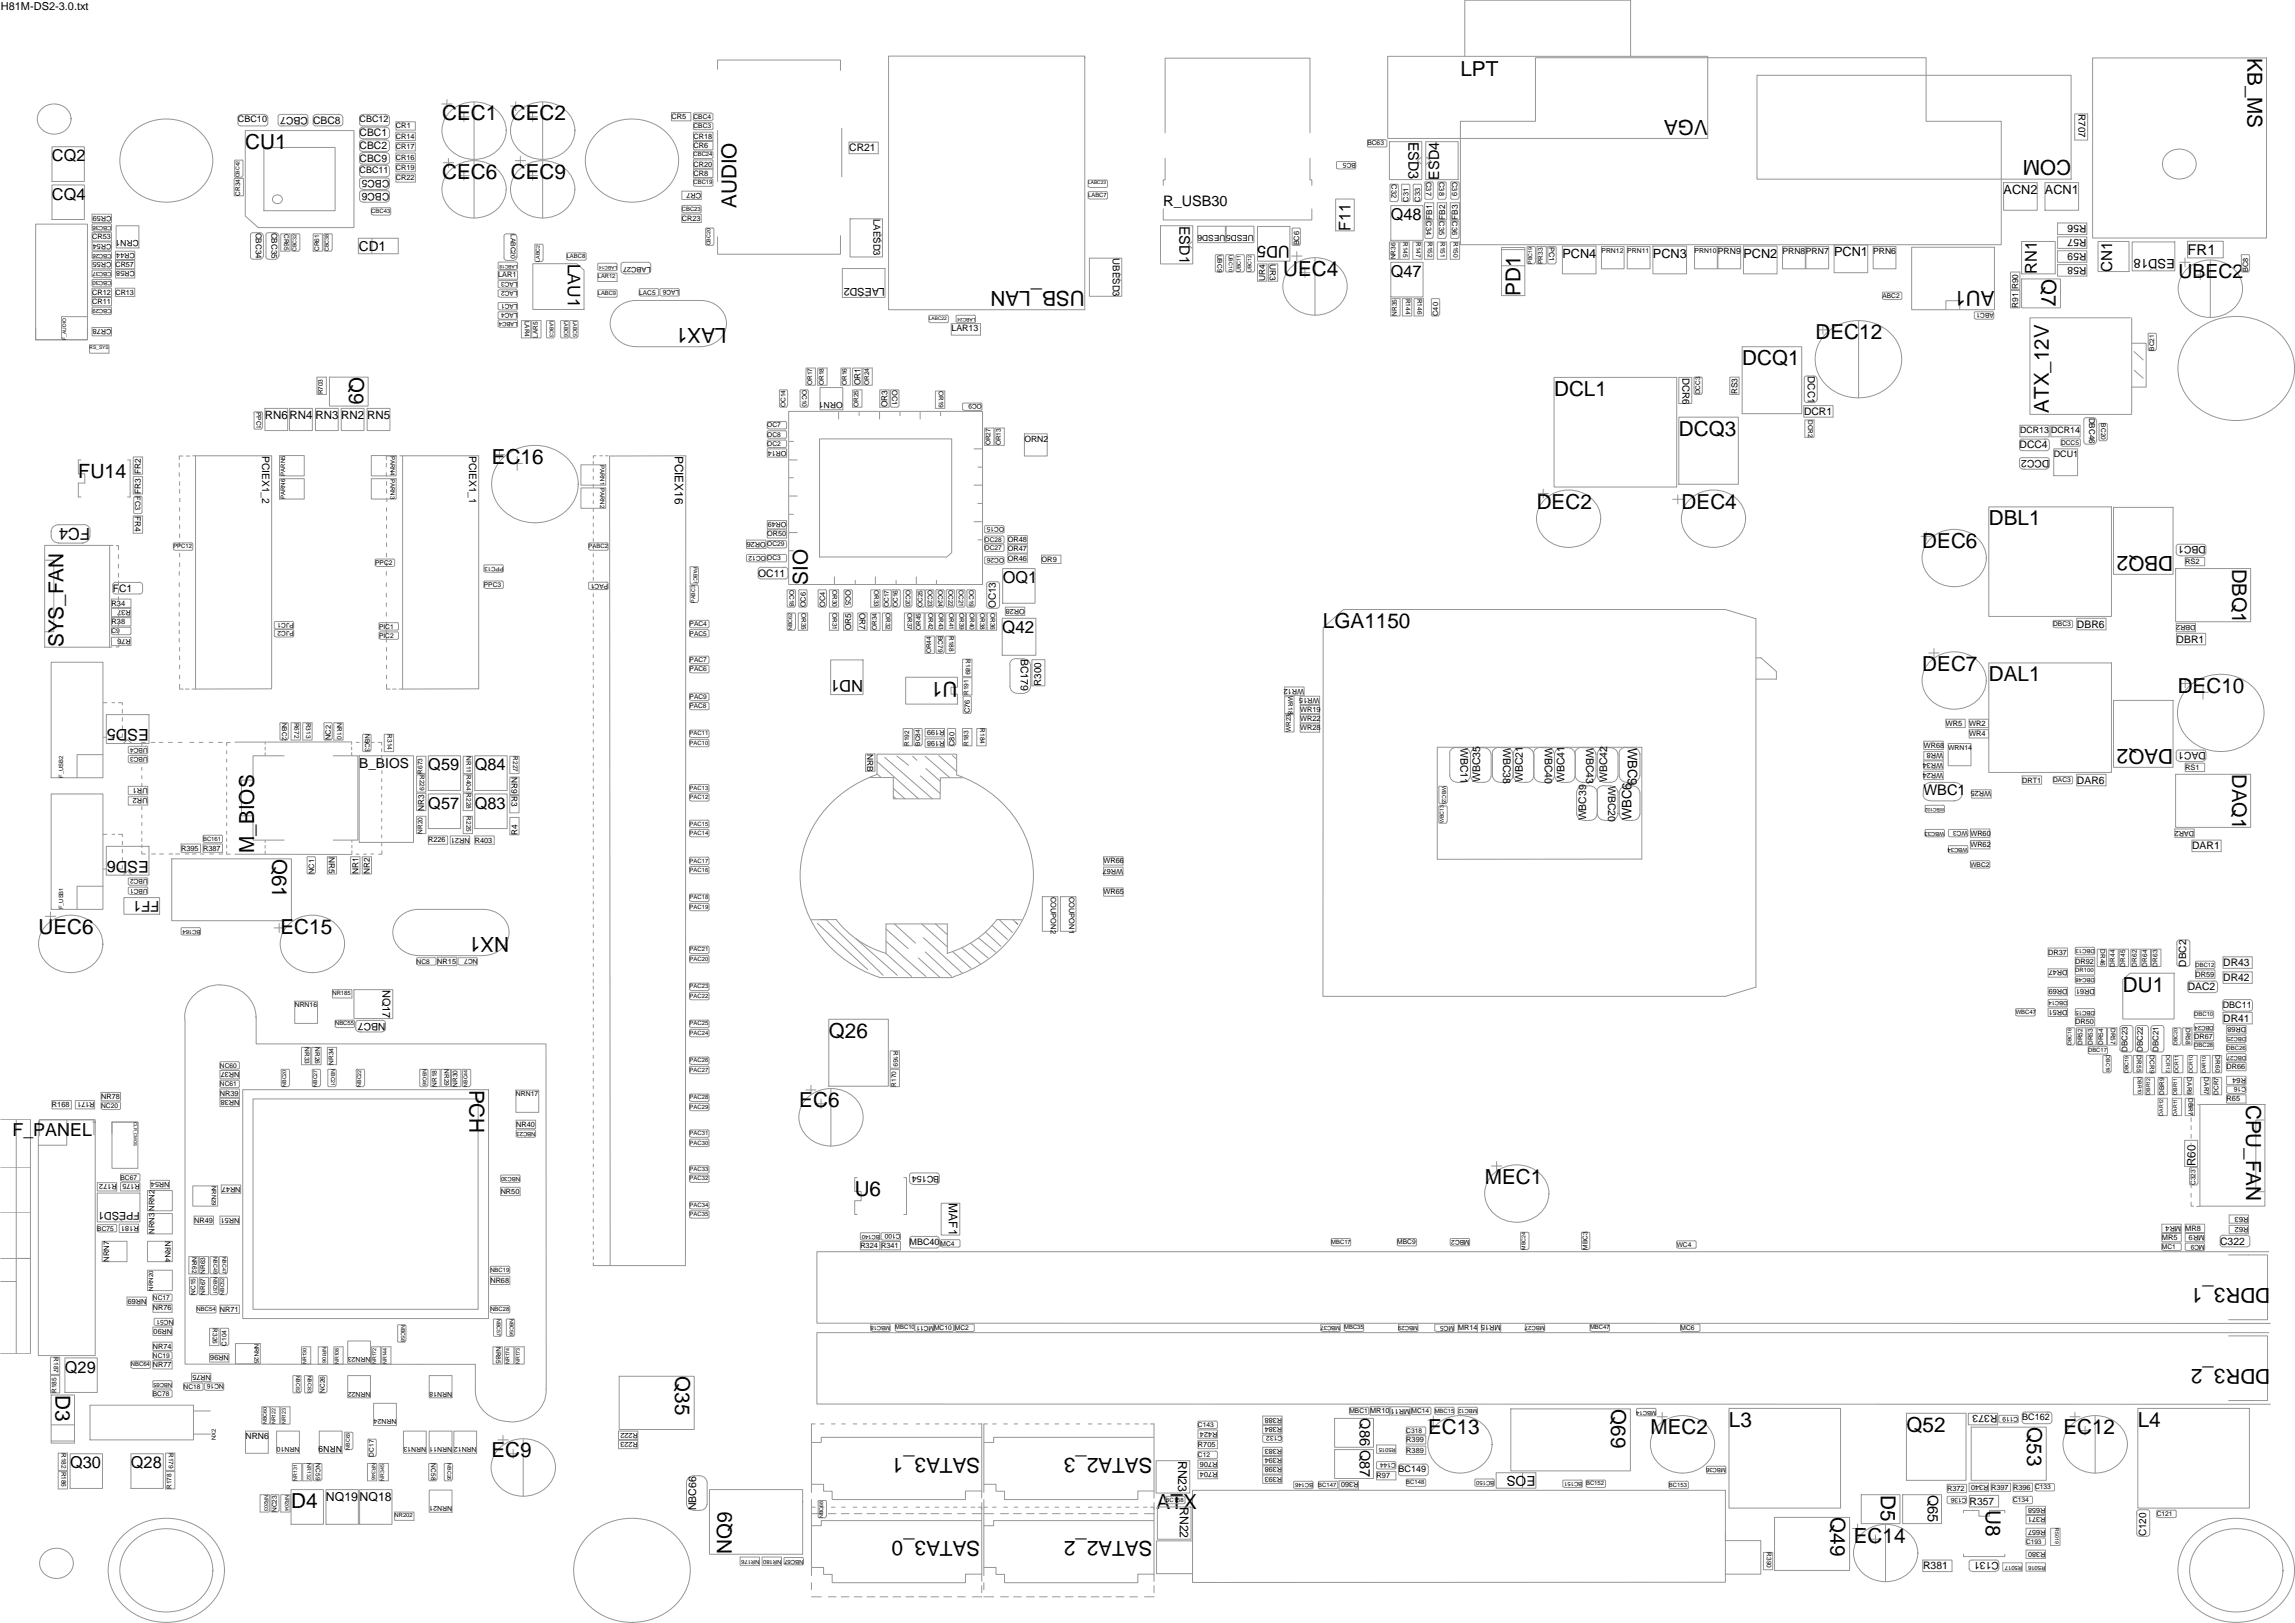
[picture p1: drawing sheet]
<svg xmlns="http://www.w3.org/2000/svg" width="420mm" height="297mm" viewBox="0 0 420 297" stroke-linecap="round" stroke-linejoin="round" font-family="sans-serif">
<defs><g id="words">
<g font-size="3.8">
<text x="411.4" y="10.6" transform="rotate(90 411.4 10.6)">KB_MS</text>
<text x="267.4" y="13.9">LPT</text>
<text x="81" y="22">CEC1 CEC2</text>
<text x="312.6" y="21.9" transform="rotate(180 312.6 21.9)">VGA</text>
<text x="44.9" y="27.3">CU1</text>
<text x="379.2" y="29.4" transform="rotate(180 379.2 29.4)">COM</text>
<text x="81" y="32.8">CEC6 CEC9</text>
<text x="134.9" y="38.1" transform="rotate(-90 134.9 38.1)">AUDIO</text>
<text x="198.6" y="53.3" transform="rotate(180 198.6 53.3)">USB_LAN</text>
<text x="234.9" y="50.6">UEC4</text>
<text x="365.1" y="53.3" transform="rotate(180 365.1 53.3)">AU1</text>
<text x="373.7" y="51.1" transform="rotate(90 373.7 51.1)">Q7</text>
<text x="278.4" y="54.1" transform="rotate(-90 278.4 54.1)">PD1</text>
<text x="133" y="60" transform="rotate(180 133 60)">LAX1</text>
<text x="332.4" y="62.1">DEC12</text>
<text x="63.9" y="69" transform="rotate(90 63.9 69)">Q9</text>
<text x="318.9" y="66.8">DCQ1</text>
<text x="284.5" y="72.5">DCL1</text>
<text x="375.1" y="75.5" transform="rotate(-90 375.1 75.5)">ATX_12V</text>
<text x="307.3" y="79.7">DCQ3</text>
<text x="90.1" y="84.9">EC16</text>
<text x="281.3" y="93.1">DEC2</text>
<text x="307.9" y="93.1">DEC4</text>
<text x="351.9" y="100.3">DEC6</text>
<text x="364.1" y="96.2">DBL1</text>
<text x="397.8" y="101.7" transform="rotate(180 397.8 101.7)">DBQ2</text>
<text x="147.9" y="107" transform="rotate(-90 147.9 107)">SIO</text>
<text x="11.6" y="118.4" transform="rotate(-90 11.6 118.4)">SYS_FAN</text>
<text x="242.2" y="115">LGA1150</text>
<text x="175.3" y="124.8" transform="rotate(180 175.3 124.8)">U1</text>
<text x="351.9" y="122.7">DEC7</text>
<text x="364.1" y="124.7">DAL1</text>
<text x="398.7" y="126.8">DEC10</text>
<text x="397.8" y="137" transform="rotate(180 397.8 137)">DAQ2</text>
<text x="46.6" y="156.1" transform="rotate(-90 46.6 156.1)">M_BIOS</text>
<text x="49.9" y="157.2" transform="rotate(90 49.9 157.2)">Q61</text>
<text x="7.1" y="170.9">UEC6</text>
<text x="51.3" y="170.9">EC15</text>
<text x="93.2" y="171.5" transform="rotate(180 93.2 171.5)">NX1</text>
<text x="388.6" y="181.5">DU1</text>
<text x="151.7" y="189.9">Q26</text>
<text x="85.9" y="199.4" transform="rotate(90 85.9 199.4)">PCH</text>
<text x="146.3" y="202.6">EC6</text>
<text x="411.2" y="202.2" transform="rotate(90 411.2 202.2)">CPU_FAN</text>
<text x="156.5" y="218.9">U6</text>
<text x="271.9" y="216.6">MEC1</text>
<text x="415.6" y="235.7" transform="rotate(180 415.6 235.7)">DDR3_1</text>
<text x="123.6" y="251.9" transform="rotate(90 123.6 251.9)">Q35</text>
<text x="415.6" y="250.5" transform="rotate(180 415.6 250.5)">DDR3_2</text>
<text x="10.1" y="255.3" transform="rotate(90 10.1 255.3)">D3</text>
<text x="295" y="257.9" transform="rotate(90 295 257.9)">Q69</text>
<text x="261.4" y="262.5">EC13</text>
<text x="302.2" y="262.5">MEC2</text>
<text x="316.5" y="261.2">L3</text>
<text x="349" y="262">Q52</text>
<text x="371.1" y="261.2" transform="rotate(90 371.1 261.2)">Q53</text>
<text x="377.8" y="262.5">EC12</text>
<text x="391.4" y="261.2">L4</text>
<text x="90" y="266.7">EC9</text>
<text x="179.5" y="266.8" transform="rotate(180 179.5 266.8)">SATA3_1</text>
<text x="211" y="266.8" transform="rotate(180 211 266.8)">SATA2_3</text>
<text x="344.3" y="273.6" transform="rotate(90 344.3 273.6)">D5</text>
<text x="53.3" y="276">D4</text>
<text x="211.7" y="276.1">ATX</text>
<text x="335.1" y="277.7" transform="rotate(90 335.1 277.7)">Q49</text>
<text x="363.5" y="276.4" transform="rotate(90 363.5 276.4)">U8</text>
<text x="134" y="284.5" transform="rotate(-90 134 284.5)">NQ9</text>
<text x="179.5" y="282" transform="rotate(180 179.5 282)">SATA3_0</text>
<text x="211" y="282" transform="rotate(180 211 282)">SATA2_2</text>
<text x="339.4" y="282.4">EC14</text>
</g>
<g font-size="3.7">
<text x="408.6" y="104.1" transform="rotate(90 408.6 104.1)">DBQ1</text>
<text x="408.6" y="141.7" transform="rotate(90 408.6 141.7)">DAQ1</text>
</g>
<g font-size="3.6">
<text x="398.8" y="50.8">UBEC2</text>
<text x="14.3" y="87.4">FU14</text>
</g>
<text font-size="3.3" x="2.3" y="207.9">F_PANEL</text>
<text font-size="3.2" x="104" y="48.3" transform="rotate(90 104 48.3)">LAU1</text>
<text font-size="3.1" x="183.5" y="115.9">Q42</text>
<g font-size="3">
<text x="9.5" y="29.5">CQ2</text>
<text x="9.5" y="36.5">CQ4</text>
<text x="254.6" y="40.3">Q48</text>
<text x="236.1" y="45.1" transform="rotate(180 236.1 45.1)">UD5</text>
<text x="254.6" y="50.7">Q47</text>
<text x="372.9" y="50.1" transform="rotate(-90 372.9 50.1)">RN1</text>
<text x="16.5" y="96.7" transform="rotate(180 16.5 96.7)">FC4</text>
<text x="183.6" y="106.7">OQ1</text>
<text x="158" y="124.4" transform="rotate(180 158 124.4)">ND1</text>
<text x="27.3" y="133.4" transform="rotate(180 27.3 133.4)">ESD5</text>
<text x="78.4" y="141">Q59</text>
<text x="86.9" y="141">Q84</text>
<text x="78.4" y="148">Q57</text>
<text x="86.9" y="148">Q83</text>
<text x="27.3" y="157.5" transform="rotate(180 27.3 157.5)">ESD6</text>
<text x="11.9" y="251.2">Q29</text>
<text x="12.8" y="268.8">Q30</text>
<text x="24" y="268.8">Q28</text>
</g>
<text font-size="2.9" x="247.2" y="42.2" transform="rotate(-90 247.2 42.2)">F11</text>
<text font-size="2.8" x="386.7" y="49.7" transform="rotate(-90 386.7 49.7)">CN1</text>
<g font-size="2.7">
<text x="213" y="37.6">R_USB30</text>
<text x="215.9" y="41.3" transform="rotate(90 215.9 41.3)">ESD1</text>
<text x="400.5" y="46.6">FR1</text>
<text x="352.1" y="145.6">WBC1</text>
<text x="29.2" y="164.8" transform="rotate(180 29.2 164.8)">FF1</text>
<text x="249" y="259.6" transform="rotate(90 249 259.6)">Q86</text>
<text x="249" y="265.3" transform="rotate(90 249 265.3)">Q87</text>
<text x="353" y="273.6" transform="rotate(90 353 273.6)">Q65</text>
</g>
<g font-size="2.6">
<text x="257.9" y="25.9" transform="rotate(90 257.9 25.9)">ESD3</text>
<text x="263.5" y="32.9" transform="rotate(-90 263.5 32.9)">ESD4</text>
</g>
<g font-size="2.5">
<text x="65.7" y="45.9">CD1</text>
<text x="65.8" y="140.6">B_BIOS</text>
<text x="281.1" y="270.1" transform="rotate(180 281.1 270.1)">EOS</text>
</g>
<g font-size="2.4">
<text x="398.2" y="47.4" transform="rotate(180 398.2 47.4)">ESD18</text>
<text x="298" y="136.8" transform="rotate(90 298 136.8)">WBC9</text>
<text x="298.7" y="150.2" transform="rotate(-90 298.7 150.2)">WBC6</text>
</g>
<g font-size="2.3">
<text x="366.8" y="35.5">ACN2</text>
<text x="374.4" y="35.5">ACN1</text>
<text x="286" y="47.1">PCN4</text>
<text x="302.6" y="47.1">PCN3</text>
<text x="319.2" y="47.1">PCN2</text>
<text x="335.8" y="46.9">PCN1</text>
<text x="215.7" y="267.3" transform="rotate(90 215.7 267.3)">RN23</text>
<text x="59.7" y="274.7">NQ19</text>
<text x="65.8" y="274.7">NQ18</text>
</g>
<g font-size="2.2">
<text x="123.6" y="83.4" transform="rotate(90 123.6 83.4)">PCIEX16</text>
<text x="173.7" y="220.2" transform="rotate(90 173.7 220.2)">MAF1</text>
<text x="216" y="275.8" transform="rotate(90 216 275.8)">RN22</text>
</g>
<g font-size="2.1">
<text x="48.5" y="76.6">RN6</text>
<text x="53" y="76.6">RN4</text>
<text x="57.8" y="76.6">RN3</text>
<text x="62.5" y="76.6">RN2</text>
<text x="67.2" y="76.6">RN5</text>
<text x="401.9" y="213.4" transform="rotate(-90 401.9 213.4)">R60</text>
</g>
<g font-size="2">
<text x=".2" y="1.8">H81M-DS2-3.0.txt</text>
<text x="162" y="52.7" transform="rotate(180 162 52.7)">LAESD2</text>
<text x="70.1" y="181.1" transform="rotate(90 70.1 181.1)">NQ17</text>
<text x="25.6" y="221.8" transform="rotate(180 25.6 221.8)">FPESD1</text>
</g>
<g font-size="1.9">
<text x="56.4" y="21.3" transform="rotate(180 56.4 21.3)">CBC7</text>
<text x="57.3" y="22.6">CBC8</text>
<text x="65.8" y="29.6">CBC9</text>
<text x="65.8" y="25">CBC1</text>
<text x="65.8" y="27.3">CBC2</text>
<text x="155.5" y="27.7">CR21</text>
<text x="71.3" y="33" transform="rotate(180 71.3 33)">CBC5</text>
<text x="71.3" y="35.3" transform="rotate(180 71.3 35.3)">CBC6</text>
<text x="382" y="41.2" transform="rotate(180 382 41.2)">R56</text>
<text x="382" y="46.3" transform="rotate(180 382 46.3)">R59</text>
<text x="382" y="43.8" transform="rotate(180 382 43.8)">R57</text>
<text x="382" y="48.8" transform="rotate(180 382 48.8)">R58</text>
<text x="330.3" y="75.9">DCR1</text>
<text x="48" y="83.4" transform="rotate(90 48 83.4)">PCIEX1_2</text>
<text x="85.9" y="83.4" transform="rotate(90 85.9 83.4)">PCIEX1_1</text>
<text x="369.7" y="82.1">DCC4</text>
<text x="375.2" y="84.2" transform="rotate(180 375.2 84.2)">DCC2</text>
<text x="403.8" y="100" transform="rotate(180 403.8 100)">DBC1</text>
<text x="138.8" y="105.5">OC11</text>
<text x="20.6" y="108.3">FC1</text>
<text x="380.2" y="114.9">DBR6</text>
<text x="398.5" y="117.6">DBR1</text>
<text x="186.9" y="120.6" transform="rotate(90 186.9 120.6)">BC179</text>
<text x="267.4" y="136.8" transform="rotate(90 267.4 136.8)">WBC11</text>
<text x="275.2" y="136.8" transform="rotate(90 275.2 136.8)">WBC38</text>
<text x="282.8" y="136.8" transform="rotate(90 282.8 136.8)">WBC40</text>
<text x="290.4" y="136.8" transform="rotate(90 290.4 136.8)">WBC43</text>
<text x="403.8" y="137.7" transform="rotate(180 403.8 137.7)">DAC1</text>
<text x="271" y="143.2" transform="rotate(-90 271 143.2)">WBC35</text>
<text x="278.8" y="143.2" transform="rotate(-90 278.8 143.2)">WBC21</text>
<text x="286.4" y="143.2" transform="rotate(-90 286.4 143.2)">WBC41</text>
<text x="294.2" y="143.2" transform="rotate(-90 294.2 143.2)">WBC42</text>
<text x="294.4" y="143.8" transform="rotate(90 294.4 143.8)">WBC20</text>
<text x="380.2" y="143.4">DAR6</text>
<text x="290.4" y="150.2" transform="rotate(-90 290.4 150.2)">WBC39</text>
<text x="401.3" y="155.4">DAR1</text>
<text x="407" y="176.8">DR43</text>
<text x="407" y="179.6">DR42</text>
<text x="400.5" y="181.3">DAC2</text>
<text x="70.6" y="187.2" transform="rotate(180 70.6 187.2)">NBC7</text>
<text x="407" y="187">DR41</text>
<text x="406.5" y="227.8">C322</text>
<text x="365.7" y="259.1" transform="rotate(180 365.7 259.1)">R373</text>
<text x="360.6" y="275.4">R357</text>
<text x="127.5" y="276.4" transform="rotate(-90 127.5 276.4)">NBC66</text>
<text x="352.1" y="287.2">R381</text>
<text x="365.9" y="285.9" transform="rotate(180 365.9 285.9)">C131</text>
</g>
<g font-size="1.8">
<text x="380.5" y="20.9" transform="rotate(90 380.5 20.9)">R707</text>
<text x="159.9" y="40" transform="rotate(90 159.9 40)">LAESD3</text>
<text x="203.7" y="47.2" transform="rotate(90 203.7 47.2)">UBESD3</text>
<text x="308" y="69.1" transform="rotate(90 308 69.1)">DCR6</text>
<text x="331" y="68.8" transform="rotate(90 331 68.8)">DCC1</text>
<text x="182.3" y="111.3" transform="rotate(-90 182.3 111.3)">OC13</text>
<text x="190.6" y="125.5" transform="rotate(-90 190.6 125.5)">R300</text>
<text x="400.2" y="176.9" transform="rotate(-90 400.2 176.9)">DBC2</text>
<text x="392.9" y="281.2" transform="rotate(-90 392.9 281.2)">C120</text>
</g>
<g font-size="1.6">
<text x="43.6" y="22.4">CBC10</text>
<text x="65.8" y="22.4">CBC12</text>
<text x="65.8" y="31.7">CBC11</text>
<text x="25.4" y="44" transform="rotate(180 25.4 44)">CRN1</text>
<text x="314.5" y="46.5">PRN9</text>
<text x="326.3" y="46.5">PRN8</text>
<text x="330.6" y="46.5">PRN7</text>
<text x="342.9" y="46.5">PRN6</text>
<text x="174.2" y="60.7">LAR13</text>
<text x="154.3" y="73.6" transform="rotate(180 154.3 73.6)">ORN1</text>
<text x="187.5" y="80.8">ORN2</text>
<text x="369.8" y="79.3">DCR13</text>
<text x="375.5" y="79.3">DCR14</text>
<text x="376" y="83.6">DCU1</text>
<text x="406.9" y="184.4">DBC11</text>
<text x="172" y="215.3" transform="rotate(180 172 215.3)">BC154</text>
<text x="166.5" y="227.8">MBC40</text>
<text x="44.9" y="263.3">NRN6</text>
<text x="370.2" y="259.9">BC162</text>
<text x="62.6" y="264.6" transform="rotate(180 62.6 264.6)">NRN9</text>
<text x="256" y="269.5">BC149</text>
</g>
<g font-size="1.5">
<text x="262.2" y="40.3" transform="rotate(-90 262.2 40.3)">FB1</text>
<text x="264.6" y="40.3" transform="rotate(-90 264.6 40.3)">FB2</text>
<text x="266.9" y="40.3" transform="rotate(-90 266.9 40.3)">FB3</text>
<text x="46.9" y="42.6" transform="rotate(90 46.9 42.6)">CBC34</text>
<text x="49.7" y="42.6" transform="rotate(90 49.7 42.6)">CBC35</text>
<text x="224.3" y="43" transform="rotate(180 224.3 43)">UESD6</text>
<text x="229.6" y="43" transform="rotate(180 229.6 43)">UESD5</text>
<text x="231.6" y="51.5" transform="rotate(-90 231.6 51.5)">UR4</text>
<text x="232.5" y="48.3" transform="rotate(90 232.5 48.3)">UR3</text>
<text x="369.5" y="56.3" transform="rotate(-90 369.5 56.3)">R91 R90</text>
<text x="157.5" y="70.5" transform="rotate(-90 157.5 70.5)">OR1</text>
<text x="162.5" y="74.5" transform="rotate(-90 162.5 74.5)">OR3</text>
<text x="318.1" y="72.2" transform="rotate(-90 318.1 72.2)">RS3</text>
<text x="382.5" y="76.4" transform="rotate(90 382.5 76.4)">DBC46</text>
<text x="25.8" y="90.4" transform="rotate(-90 25.8 90.4)">FR3 FR2</text>
<text x="157.3" y="112.2" transform="rotate(90 157.3 112.2)">OR7</text>
<text x="155.8" y="115.4" transform="rotate(-90 155.8 115.4)">OR5</text>
<text x="158.8" y="138" transform="rotate(90 158.8 138)">NRB</text>
<text x="93.6" y="142.2" transform="rotate(90 93.6 142.2)">NR9 R3</text>
<text x="77.7" y="148.4" transform="rotate(-90 77.7 148.4)">NR3</text>
<text x="94.7" y="152.8" transform="rotate(-90 94.7 152.8)">R4</text>
<text x="60.2" y="156.8" transform="rotate(90 60.2 156.8)">NR5</text>
<text x="65.6" y="160" transform="rotate(-90 65.6 160)">NR1</text>
<text x="67.7" y="160" transform="rotate(-90 67.7 160)">NR2</text>
<text x="389.5" y="192.5" transform="rotate(-90 389.5 192.5)">DBC23</text>
<text x="392.3" y="192.5" transform="rotate(-90 392.3 192.5)">DBC22</text>
<text x="395.1" y="192.5" transform="rotate(-90 395.1 192.5)">DBC21</text>
</g>
<g font-size="1.4">
<text x="72.5" y="23.5">CR1</text>
<text x="122.9" y="21.8">CR5</text>
<text x="127" y="27.1">CR6</text>
<text x="127" y="32.2">CR8</text>
<text x="128.4" y="35.3" transform="rotate(180 128.4 35.3)">CR7</text>
<text x="254.7" y="33.7" transform="rotate(90 254.7 33.7)">C32</text>
<text x="261.1" y="33.3" transform="rotate(90 261.1 33.3)">C37</text>
<text x="263.5" y="33.3" transform="rotate(90 263.5 33.3)">C38</text>
<text x="265.9" y="33.3" transform="rotate(90 265.9 33.3)">C39</text>
<text x="260" y="36.9" transform="rotate(-90 260 36.9)">C33</text>
<text x="261.1" y="40.5" transform="rotate(90 261.1 40.5)">C34</text>
<text x="263.5" y="40.5" transform="rotate(90 263.5 40.5)">C35</text>
<text x="265.9" y="40.5" transform="rotate(90 265.9 40.5)">C36</text>
<text x="283.6" y="45.1" transform="rotate(90 283.6 45.1)">PC1</text>
<text x="119.1" y="48.9" transform="rotate(180 119.1 48.9)">LABC27</text>
<text x="263.3" y="57.8" transform="rotate(-90 263.3 57.8)">C40</text>
<text x="163.3" y="71.4" transform="rotate(90 163.3 71.4)">OC1</text>
<text x="24.7" y="90.8" transform="rotate(90 24.7 90.8)">FC3 FR4</text>
<text x="154.8" y="107.9" transform="rotate(90 154.8 107.9)">OC5</text>
<text x="190.7" y="102.8">OR9</text>
<text x="400.1" y="103.3">RS2</text>
<text x="20.4" y="110.9">R34</text>
<text x="24" y="111.6" transform="rotate(180 24 111.6)">R37</text>
<text x="151.1" y="111.1" transform="rotate(-90 151.1 111.1)">OC4</text>
<text x="20.4" y="114.3">R38</text>
<text x="24" y="116.9" transform="rotate(180 24 116.9)">R76</text>
<text x="355.8" y="137.9" transform="rotate(180 355.8 137.9)">WR8</text>
<text x="356.2" y="132.9">WR5</text>
<text x="360.5" y="134.8">WR4</text>
<text x="360.5" y="132.9">WR2</text>
<text x="400.1" y="140.9">RS1</text>
<text x="27" y="146.1" transform="rotate(180 27 146.1)">UR2</text>
<text x="27" y="144.2" transform="rotate(180 27 144.2)">UR1</text>
<text x="57.5" y="160" transform="rotate(-90 57.5 160)">NC1</text>
<text x="192.4" y="164.1" transform="rotate(90 192.4 164.1)">COUPON2</text>
<text x="195.7" y="164.1" transform="rotate(90 195.7 164.1)">COUPON1</text>
<text x="411.2" y="197.3" transform="rotate(180 411.2 197.3)">R64</text>
<text x="407.6" y="201.6">R65</text>
<text x="28.3" y="221.6" transform="rotate(-90 28.3 221.6)">NRN2</text>
<text x="28.3" y="225.8" transform="rotate(-90 28.3 225.8)">NRN3</text>
<text x="30.3" y="227.2" transform="rotate(90 30.3 227.2)">NRN4</text>
<text x="395.8" y="227">MR5</text>
<text x="399.3" y="224.3" transform="rotate(180 399.3 224.3)">MR4</text>
<text x="400.1" y="225.3">MR8</text>
<text x="403.6" y="226" transform="rotate(180 403.6 226)">MR9</text>
<text x="411.7" y="222.7" transform="rotate(180 411.7 222.7)">R63</text>
<text x="411.7" y="224.6" transform="rotate(180 411.7 224.6)">R62</text>
<text x="20" y="230.9" transform="rotate(-90 20 230.9)">NRN7</text>
<text x="252" y="270.6">R97</text>
</g>
<g font-size="1.3">
<text x="72.5" y="25.4">CR14</text>
<text x="72.5" y="27.3">CR17</text>
<text x="72.5" y="29.2">CR16</text>
<text x="127" y="25.4">CR18</text>
<text x="72.5" y="33">CR22</text>
<text x="72.5" y="31.1">CR19</text>
<text x="127" y="30.5">CR20</text>
<text x="20.4" y="39.5" transform="rotate(180 20.4 39.5)">CR59</text>
<text x="124.8" y="40.4">CR23</text>
<text x="257.9" y="36.9" transform="rotate(-90 257.9 36.9)">C31</text>
<text x="16.9" y="43.8">CR53</text>
<text x="20.4" y="48" transform="rotate(180 20.4 48)">CR55</text>
<text x="20.4" y="44.6" transform="rotate(180 20.4 44.6)">CR54</text>
<text x="24.7" y="46.3" transform="rotate(180 24.7 46.3)">CR44</text>
<text x="237.8" y="44.9" transform="rotate(-90 237.8 44.9)">BC6</text>
<text x="293.2" y="46.2">PRN12</text>
<text x="297.9" y="46.2">PRN11</text>
<text x="310.2" y="46.2">PRN10</text>
<text x="16.9" y="54">CR12 CR13</text>
<text x="21.1" y="48.9">CR57</text>
<text x="24.7" y="49.7" transform="rotate(180 24.7 49.7)">CR58</text>
<text x="91.2" y="50.8">LAR1</text>
<text x="411.6" y="49.8" transform="rotate(-90 411.6 49.8)">BC8</text>
<text x="16.9" y="55.6">CR11</text>
<text x="20.4" y="60.2" transform="rotate(180 20.4 60.2)">CR78</text>
<text x="144" y="82.5" transform="rotate(180 144 82.5)">OR14</text>
<text x="144" y="95.6" transform="rotate(180 144 95.6)">OR49</text>
<text x="140.2" y="99.1" transform="rotate(180 140.2 99.1)">OR26</text>
<text x="140.5" y="98.1">OR50</text>
<text x="184.5" y="99.2">OR48</text>
<text x="184.5" y="100.9">OR47</text>
<text x="184.5" y="102.6">OR46</text>
<text x="147.5" y="111.1" transform="rotate(-90 147.5 111.1)">OC6</text>
<text x="187.6" y="111.4" transform="rotate(180 187.6 111.4)">OR28</text>
<text x="401.9" y="114.4" transform="rotate(180 401.9 114.4)">DBR2</text>
<text x="177.6" y="130.6" transform="rotate(-90 177.6 130.6)">C76</text>
<text x="238" y="132">WR22</text>
<text x="238" y="130.3">WR19</text>
<text x="238.7" y="126" transform="rotate(180 238.7 126)">WR12</text>
<text x="241.6" y="127.7" transform="rotate(180 241.6 127.7)">WR15</text>
<text x="60.6" y="135.4" transform="rotate(-90 60.6 135.4)">NC2</text>
<text x="172.9" y="133.6" transform="rotate(180 172.9 133.6)">R199</text>
<text x="172.9" y="135.5" transform="rotate(180 172.9 135.5)">R198</text>
<text x="174.7" y="136.5" transform="rotate(-90 174.7 136.5)">C80</text>
<text x="238" y="133.7">WR28</text>
<text x="352.2" y="136.9">WR68</text>
<text x="356.7" y="137.2">WRN14</text>
<text x="355.8" y="141.5" transform="rotate(180 355.8 141.5)">WR24</text>
<text x="355.8" y="139.6" transform="rotate(180 355.8 139.6)">WR34</text>
<text x="370.2" y="143.2">DRT1</text>
<text x="364.5" y="144.8" transform="rotate(180 364.5 144.8)">WR25</text>
<text x="33.2" y="155.7">R395 R387</text>
<text x="78.4" y="154.2">R226</text>
<text x="86" y="153.3" transform="rotate(180 86 153.3)">NR21</text>
<text x="86.9" y="154.2">R403</text>
<text x="360.7" y="152.9">WR60</text>
<text x="360.7" y="155">WR62</text>
<text x="401.7" y="152" transform="rotate(180 401.7 152)">DAR2</text>
<text x="202" y="158">WR66</text>
<text x="205.6" y="159" transform="rotate(180 205.6 159)">WR67</text>
<text x="202" y="163.7">WR65</text>
<text x="80.1" y="176.4">NR15</text>
<text x="375" y="174.7">DR37</text>
<text x="378.5" y="177.6" transform="rotate(180 378.5 177.6)">DR47</text>
<text x="379.9" y="176.4">DR92</text>
<text x="401.9" y="178.7">DR59</text>
<text x="54" y="184.4">NRN16</text>
<text x="378.5" y="181" transform="rotate(180 378.5 181)">DR69</text>
<text x="378.5" y="184.8" transform="rotate(180 378.5 184.8)">DR51</text>
<text x="383.5" y="181" transform="rotate(180 383.5 181)">DR61</text>
<text x="379.9" y="187.4">DR50</text>
<text x="401.7" y="190.2">DR67</text>
<text x="411.2" y="188" transform="rotate(180 411.2 188)">DR68</text>
<text x="43.8" y="196.2" transform="rotate(180 43.8 196.2)">NR37</text>
<text x="407.6" y="195.6">DR66</text>
<text x="9.5" y="202.6">R168</text>
<text x="17.3" y="201.7" transform="rotate(180 17.3 201.7)">R171</text>
<text x="18.5" y="201.1">NR78</text>
<text x="40.3" y="200.5">NR39</text>
<text x="43.8" y="201.3" transform="rotate(180 43.8 201.3)">NR38</text>
<text x="94.5" y="200.6">NRN17</text>
<text x="94.5" y="206.2">NR40</text>
<text x="21.4" y="216.7" transform="rotate(180 21.4 216.7)">R172</text>
<text x="25.6" y="216.7" transform="rotate(180 25.6 216.7)">R175</text>
<text x="31" y="216.3" transform="rotate(180 31 216.3)">NR54</text>
<text x="44.1" y="217.2" transform="rotate(180 44.1 217.2)">NR47</text>
<text x="91.7" y="218.5">NR50</text>
<text x="25.4" y="224.3" transform="rotate(180 25.4 224.3)">R181</text>
<text x="35.5" y="223.8">NR49</text>
<text x="43.8" y="222.9" transform="rotate(180 43.8 222.9)">NR51</text>
<text x="157.5" y="228.4">R324 R341</text>
<text x="26.8" y="237.7" transform="rotate(180 26.8 237.7)">NR69</text>
<text x="28" y="239.8">NR76</text>
<text x="89.8" y="234.8">NR68</text>
<text x="31.5" y="243.2" transform="rotate(180 31.5 243.2)">NR90</text>
<text x="40.3" y="240.1">NR71</text>
<text x="266.9" y="243.4">MR14</text>
<text x="274.8" y="242.5" transform="rotate(180 274.8 242.5)">MR15</text>
<text x="28" y="250.2">NR77</text>
<text x="28" y="246.8">NR74</text>
<text x="38.6" y="251.7" transform="rotate(180 38.6 251.7)">NR75</text>
<text x="41.9" y="248.1" transform="rotate(180 41.9 248.1)">NR96</text>
<text x="67.8" y="248.4" transform="rotate(180 67.8 248.4)">NRN23</text>
<text x="67.8" y="254.7" transform="rotate(180 67.8 254.7)">NRN22</text>
<text x="82.8" y="254.7" transform="rotate(180 82.8 254.7)">NRN18</text>
<text x="258.2" y="257.8" transform="rotate(180 258.2 257.8)">MR11</text>
<text x="72.6" y="259.8" transform="rotate(180 72.6 259.8)">NRN24</text>
<text x="116.8" y="262.2" transform="rotate(180 116.8 262.2)">R222</text>
<text x="116.8" y="263.9" transform="rotate(180 116.8 263.9)">R223</text>
<text x="222.9" y="262" transform="rotate(180 222.9 262)">R424</text>
<text x="234.7" y="259.5" transform="rotate(180 234.7 259.5)">R388</text>
<text x="234.7" y="261.2" transform="rotate(180 234.7 261.2)">R384</text>
<text x="257.5" y="264">R399</text>
<text x="54.8" y="264.9" transform="rotate(180 54.8 264.9)">NRN10</text>
<text x="78" y="264.9" transform="rotate(180 78 264.9)">NRN13</text>
<text x="82.8" y="264.9" transform="rotate(180 82.8 264.9)">NRN11</text>
<text x="87.3" y="264.9" transform="rotate(180 87.3 264.9)">NRN12</text>
<text x="219.3" y="264.8">R705</text>
<text x="222.9" y="269.4" transform="rotate(180 222.9 269.4)">R704</text>
<text x="222.9" y="267.5" transform="rotate(180 222.9 267.5)">R706</text>
<text x="234.7" y="266.9" transform="rotate(180 234.7 266.9)">R394</text>
<text x="234.7" y="265.2" transform="rotate(180 234.7 265.2)">R383</text>
<text x="234.7" y="268.6" transform="rotate(180 234.7 268.6)">R398</text>
<text x="257.5" y="265.9">R389</text>
<text x="82.8" y="275.7" transform="rotate(180 82.8 275.7)">NRN21</text>
<text x="234.7" y="270.3" transform="rotate(180 234.7 270.3)">R393</text>
<text x="248.7" y="271.3" transform="rotate(180 248.7 271.3)">R360</text>
<text x="356.5" y="272.9">R372</text>
<text x="364.1" y="271.7" transform="rotate(180 364.1 271.7)">R340</text>
<text x="364.5" y="272.6">R397 R396 C133</text>
<text x="374.5" y="276" transform="rotate(180 374.5 276)">R658</text>
<text x="374.5" y="280" transform="rotate(180 374.5 280)">R657</text>
<text x="374.5" y="277.7" transform="rotate(180 374.5 277.7)">R371</text>
<text x="374.5" y="284" transform="rotate(180 374.5 284)">R380</text>
</g>
<g font-size="1.2">
<text x="127" y="23.5">CBC3</text>
<text x="127" y="21.8">CBC4</text>
<text x="248.2" y="29.8" transform="rotate(180 248.2 29.8)">BC5</text>
<text x="250.3" y="26.6">BC63</text>
<text x="44" y="35.8" transform="rotate(-90 44 35.8)">CR34</text>
<text x="52" y="42.8" transform="rotate(90 52 42.8)">CR65</text>
<text x="58.4" y="46" transform="rotate(-90 58.4 46)">CR61</text>
<text x="93.5" y="42.8" transform="rotate(90 93.5 42.8)">LABC20</text>
<text x="222.9" y="46.6" transform="rotate(90 222.9 46.6)">UBC9</text>
<text x="255.5" y="47.5" transform="rotate(-90 255.5 47.5)">NR36</text>
<text x="256.9" y="44.3" transform="rotate(90 256.9 44.3)">R145</text>
<text x="259.2" y="44.3" transform="rotate(90 259.2 44.3)">R147</text>
<text x="261.4" y="44.3" transform="rotate(90 261.4 44.3)">R152</text>
<text x="263.7" y="44.3" transform="rotate(90 263.7 44.3)">R151</text>
<text x="266.1" y="44.3" transform="rotate(90 266.1 44.3)">R150</text>
<text x="94.8" y="53.3" transform="rotate(180 94.8 53.3)">LAC2</text>
<text x="94.8" y="51.6" transform="rotate(180 94.8 51.6)">LAC3</text>
<text x="117" y="53.9">LAC5</text>
<text x="124.4" y="53.1" transform="rotate(180 124.4 53.1)">LAC6</text>
<text x="282.5" y="48.3" transform="rotate(-90 282.5 48.3)">PR33</text>
<text x="94.8" y="55.6" transform="rotate(180 94.8 55.6)">LAC1</text>
<text x="94.8" y="57.3" transform="rotate(180 94.8 57.3)">LAC4</text>
<text x="96.1" y="58.7" transform="rotate(90 96.1 58.7)">LAR4</text>
<text x="255.7" y="57.8" transform="rotate(-90 255.7 57.8)">NR35</text>
<text x="257.4" y="54.7" transform="rotate(90 257.4 54.7)">R144</text>
<text x="259.5" y="54.7" transform="rotate(90 259.5 54.7)">R146</text>
<text x="344.6" y="54.5">ABC2</text>
<text x="365" y="57.3" transform="rotate(180 365 57.3)">ABC1</text>
<text x="98.5" y="61.8" transform="rotate(-90 98.5 61.8)">LAR5</text>
<text x="394.4" y="64.2" transform="rotate(-90 394.4 64.2)">BC21</text>
<text x="146.9" y="71.4" transform="rotate(90 146.9 71.4)">OC10</text>
<text x="148.7" y="70.5" transform="rotate(-90 148.7 70.5)">OR17</text>
<text x="150.8" y="70.5" transform="rotate(-90 150.8 70.5)">OR18</text>
<text x="155.1" y="70.5" transform="rotate(-90 155.1 70.5)">OR16</text>
<text x="159.1" y="70.5" transform="rotate(-90 159.1 70.5)">OR24</text>
<text x="171.9" y="71.6" transform="rotate(90 171.9 71.6)">OR19</text>
<text x="46.9" y="75.4" transform="rotate(90 46.9 75.4)">PPC1</text>
<text x="59.1" y="72.2" transform="rotate(-90 59.1 72.2)">R703</text>
<text x="143.8" y="74.5" transform="rotate(-90 143.8 74.5)">OC14</text>
<text x="157.2" y="74.5" transform="rotate(-90 157.2 74.5)">OR25</text>
<text x="179.8" y="74" transform="rotate(180 179.8 74)">OC9</text>
<text x="311.2" y="72.2" transform="rotate(-90 311.2 72.2)">DCC3</text>
<text x="331" y="76.9" transform="rotate(90 331 76.9)">DCR2</text>
<text x="384.7" y="77.5" transform="rotate(90 384.7 77.5)">BC20</text>
<text x="140.5" y="81.6">OC2</text>
<text x="140.5" y="79.9">OC8</text>
<text x="140.5" y="78.2">OC7</text>
<text x="181.4" y="81.5" transform="rotate(-90 181.4 81.5)">OR27</text>
<text x="183.2" y="81.5" transform="rotate(-90 183.2 81.5)">OR13</text>
<text x="377.3" y="81.4">DCC5</text>
<text x="140.2" y="101.7" transform="rotate(180 140.2 101.7)">OC12</text>
<text x="140.5" y="100">OC29</text>
<text x="180.3" y="99.2">OC28</text>
<text x="180.3" y="100.6">OC27</text>
<text x="183.8" y="96.5" transform="rotate(180 183.8 96.5)">OC15</text>
<text x="68.7" y="103.4">PPC2</text>
<text x="88.6" y="107.4">PPC3</text>
<text x="111.3" y="106.8" transform="rotate(180 111.3 106.8)">PAC1</text>
<text x="140.5" y="102.6">OC3</text>
<text x="144.5" y="107.9" transform="rotate(90 144.5 107.9)">OC18</text>
<text x="152.4" y="107.9" transform="rotate(90 152.4 107.9)">OR30</text>
<text x="160" y="107.9" transform="rotate(90 160 107.9)">OR33</text>
<text x="165.9" y="107.9" transform="rotate(90 165.9 107.9)">OC20</text>
<text x="169.9" y="107.9" transform="rotate(90 169.9 107.9)">OC23</text>
<text x="171.8" y="107.9" transform="rotate(90 171.8 107.9)">OC24</text>
<text x="173.7" y="107.9" transform="rotate(90 173.7 107.9)">OC22</text>
<text x="175.6" y="107.9" transform="rotate(90 175.6 107.9)">OC21</text>
<text x="177.5" y="107.9" transform="rotate(90 177.5 107.9)">OC19</text>
<text x="183.8" y="102.2" transform="rotate(180 183.8 102.2)">OC26</text>
<text x="146.8" y="112.2" transform="rotate(90 146.8 112.2)">OR35</text>
<text x="152.4" y="112.2" transform="rotate(90 152.4 112.2)">OR31</text>
<text x="162.1" y="112.2" transform="rotate(90 162.1 112.2)">OR32</text>
<text x="162.7" y="111.1" transform="rotate(-90 162.7 111.1)">OC17</text>
<text x="164.4" y="111.1" transform="rotate(-90 164.4 111.1)">OC16</text>
<text x="166.2" y="112.2" transform="rotate(90 166.2 112.2)">OR37</text>
<text x="168.9" y="111.1" transform="rotate(-90 168.9 111.1)">OC25</text>
<text x="170" y="112.2" transform="rotate(90 170 112.2)">OR42</text>
<text x="171.9" y="112.2" transform="rotate(90 171.9 112.2)">OR43</text>
<text x="173.7" y="112.2" transform="rotate(90 173.7 112.2)">OR41</text>
<text x="175.7" y="112.2" transform="rotate(90 175.7 112.2)">OR39</text>
<text x="177.6" y="112.2" transform="rotate(90 177.6 112.2)">OR40</text>
<text x="179.4" y="112.2" transform="rotate(90 179.4 112.2)">OR38</text>
<text x="181.3" y="112.2" transform="rotate(90 181.3 112.2)">OR36</text>
<text x="20.4" y="115.9">C9</text>
<text x="53.8" y="114" transform="rotate(180 53.8 114)">PJC1</text>
<text x="53.8" y="115.5" transform="rotate(180 53.8 115.5)">PJC2</text>
<text x="69.4" y="115">PIC1</text>
<text x="69.4" y="116.7">PIC2</text>
<text x="126.2" y="114.6">PAC4</text>
<text x="126.2" y="116.3">PAC5</text>
<text x="160.5" y="115.4" transform="rotate(-90 160.5 115.4)">OR34</text>
<text x="168.6" y="115.4" transform="rotate(-90 168.6 115.4)">OR45</text>
<text x="170.5" y="119.6" transform="rotate(-90 170.5 119.6)">OR44</text>
<text x="171.8" y="116.4" transform="rotate(90 171.8 116.4)">BC79</text>
<text x="173.7" y="116.4" transform="rotate(90 173.7 116.4)">R188</text>
<text x="375.9" y="114.6">DBC3</text>
<text x="126.2" y="121.2">PAC7</text>
<text x="126.2" y="122.9">PAC6</text>
<text x="176.8" y="120.6" transform="rotate(90 176.8 120.6)">R189</text>
<text x="126.2" y="129.6">PAC8</text>
<text x="126.2" y="128">PAC9</text>
<text x="177.3" y="127.2" transform="rotate(-90 177.3 127.2)">R191</text>
<text x="235.8" y="127.4" transform="rotate(90 235.8 127.4)">WR18</text>
<text x="27" y="136.8" transform="rotate(180 27 136.8)">UBC4</text>
<text x="51.7" y="132.3" transform="rotate(90 51.7 132.3)">NBC2</text>
<text x="53.9" y="132.3" transform="rotate(90 53.9 132.3)">R672</text>
<text x="56" y="132.3" transform="rotate(90 56 132.3)">R313</text>
<text x="61.7" y="132.3" transform="rotate(90 61.7 132.3)">NR10</text>
<text x="66.8" y="134.4" transform="rotate(90 66.8 134.4)">NBC3</text>
<text x="71" y="134.4" transform="rotate(90 71 134.4)">R314</text>
<text x="166.4" y="136.5" transform="rotate(-90 166.4 136.5)">R192</text>
<text x="168.4" y="136.5" transform="rotate(-90 168.4 136.5)">BC84</text>
<text x="177.3" y="136.5" transform="rotate(-90 177.3 136.5)">R183</text>
<text x="179.4" y="133.3" transform="rotate(90 179.4 133.3)">R184</text>
<text x="236.3" y="134" transform="rotate(-90 236.3 134)">WR23</text>
<text x="27" y="138.5" transform="rotate(180 27 138.5)">UBC3</text>
<text x="76.9" y="141.8" transform="rotate(90 76.9 141.8)">R229</text>
<text x="77.4" y="141.6" transform="rotate(-90 77.4 141.6)">R673</text>
<text x="85.4" y="138.4" transform="rotate(90 85.4 138.4)">NR11 R404 R228</text>
<text x="93.9" y="138.4" transform="rotate(90 93.9 138.4)">R227</text>
<text x="375.9" y="143.2">DAC3</text>
<text x="85.4" y="149.4" transform="rotate(90 85.4 149.4)">R225</text>
<text x="77.4" y="152.6" transform="rotate(-90 77.4 152.6)">NR20</text>
<text x="360.3" y="152.1" transform="rotate(180 360.3 152.1)">WC3</text>
<text x="27" y="160.9" transform="rotate(180 27 160.9)">UBC2</text>
<text x="360.7" y="158.6">WBC2</text>
<text x="27" y="162.6" transform="rotate(180 27 162.6)">UBC1</text>
<text x="384.5" y="173.7" transform="rotate(90 384.5 173.7)">DR46</text>
<text x="76.3" y="176.4">NC8</text>
<text x="87.4" y="175.5" transform="rotate(180 87.4 175.5)">NC7</text>
<text x="387.2" y="176.9" transform="rotate(-90 387.2 176.9)">DR44</text>
<text x="389.1" y="176.9" transform="rotate(-90 389.1 176.9)">DR45</text>
<text x="391.2" y="176.9" transform="rotate(-90 391.2 176.9)">DR62</text>
<text x="393.1" y="176.9" transform="rotate(-90 393.1 176.9)">DR64</text>
<text x="395" y="176.9" transform="rotate(-90 395 176.9)">DR63</text>
<text x="55.8" y="191.7" transform="rotate(90 55.8 191.7)">NR33</text>
<text x="57.7" y="191.7" transform="rotate(90 57.7 191.7)">NR26</text>
<text x="381.3" y="191.3" transform="rotate(-90 381.3 191.3)">DR52</text>
<text x="383.1" y="191.3" transform="rotate(-90 383.1 191.3)">DR53</text>
<text x="385.1" y="191.3" transform="rotate(-90 385.1 191.3)">DR54</text>
<text x="386.4" y="188.1" transform="rotate(90 386.4 188.1)">DR57</text>
<text x="400.2" y="188.1" transform="rotate(90 400.2 188.1)">DR58</text>
<text x="40.3" y="195.4">NC60</text>
<text x="61" y="194.9" transform="rotate(-90 61 194.9)">NR34</text>
<text x="81.4" y="195.7" transform="rotate(90 81.4 195.7)">NR29</text>
<text x="163.6" y="192.3" transform="rotate(90 163.6 192.3)">R169</text>
<text x="391.2" y="193.2" transform="rotate(90 391.2 193.2)">DR55</text>
<text x="393.6" y="193.2" transform="rotate(90 393.6 193.2)">DCR9</text>
<text x="400.4" y="197.2" transform="rotate(90 400.4 197.2)">DAR9 DBR7</text>
<text x="403.5" y="197.2" transform="rotate(90 403.5 197.2)">DAR7</text>
<text x="405.6" y="193.2" transform="rotate(90 405.6 193.2)">DR60</text>
<text x="18.5" y="202.8">NC20</text>
<text x="40.3" y="198.8">NC61</text>
<text x="80" y="198.9" transform="rotate(-90 80 198.9)">NR18</text>
<text x="83.8" y="198.9" transform="rotate(-90 83.8 198.9)">NR30</text>
<text x="164.1" y="198.9" transform="rotate(-90 164.1 198.9)">R170</text>
<text x="396.2" y="200.4" transform="rotate(-90 396.2 200.4)">DBR9</text>
<text x="406.1" y="200.4" transform="rotate(-90 406.1 200.4)">DCR7</text>
<text x="411.2" y="199" transform="rotate(180 411.2 199)">C16</text>
<text x="22.1" y="215.9">BC67</text>
<text x="402" y="216.9" transform="rotate(-90 402 216.9)">C323</text>
<text x="17.8" y="225.2">BC75</text>
<text x="164.9" y="225.9" transform="rotate(180 164.9 225.9)">C100</text>
<text x="172.2" y="228">MC4</text>
<text x="255.8" y="227.8">MBC9</text>
<text x="269.1" y="226.9" transform="rotate(180 269.1 226.9)">MBC2</text>
<text x="403.6" y="227.8" transform="rotate(180 403.6 227.8)">MC9</text>
<text x="35.2" y="230" transform="rotate(90 35.2 230)">NR62</text>
<text x="290.6" y="228.7" transform="rotate(-90 290.6 228.7)">MBC3</text>
<text x="307" y="228.2">WC4</text>
<text x="395.8" y="228.6">MC1</text>
<text x="28" y="237.9">NC17</text>
<text x="35.8" y="237" transform="rotate(-90 35.8 237)">NC15</text>
<text x="37.6" y="237" transform="rotate(-90 37.6 237)">NR67 NR63</text>
<text x="31.7" y="241.5" transform="rotate(180 31.7 241.5)">NC51</text>
<text x="39" y="243.1" transform="rotate(90 39 243.1)">R326</text>
<text x="171" y="242.6" transform="rotate(180 171 242.6)">MC11</text>
<text x="171" y="243.4">MC10 MC2</text>
<text x="266.2" y="242.6" transform="rotate(180 266.2 242.6)">MC5</text>
<text x="307.7" y="243.4">MC6</text>
<text x="9.8" y="248.4" transform="rotate(90 9.8 248.4)">R187</text>
<text x="28" y="248.5">NC19</text>
<text x="41.5" y="246.3" transform="rotate(-90 41.5 246.3)">C104</text>
<text x="90.9" y="246.5" transform="rotate(90 90.9 246.5)">NR85</text>
<text x="10.3" y="254.9" transform="rotate(-90 10.3 254.9)">R185</text>
<text x="28" y="255.5">BC78</text>
<text x="33.6" y="254.2">NC18</text>
<text x="41" y="253.4" transform="rotate(180 41 253.4)">NC16</text>
<text x="59.5" y="254.9" transform="rotate(-90 59.5 254.9)">NC26</text>
<text x="219.3" y="261.2">C143</text>
<text x="234.7" y="262.9" transform="rotate(180 234.7 262.9)">C132</text>
<text x="247" y="258.6">MBC1 MR10</text>
<text x="257.5" y="262.2">C318</text>
<text x="258.4" y="258.6">MC14</text>
<text x="369.5" y="259.3" transform="rotate(180 369.5 259.3)">C119</text>
<text x="11.2" y="265.9" transform="rotate(90 11.2 265.9)">R182 R186</text>
<text x="30.9" y="265.9" transform="rotate(90 30.9 265.9)">R179</text>
<text x="57.8" y="267.8" transform="rotate(90 57.8 267.8)">NC59</text>
<text x="68.5" y="266.6" transform="rotate(-90 68.5 266.6)">DC17</text>
<text x="78.9" y="267.8" transform="rotate(90 78.9 267.8)">NC58</text>
<text x="219.3" y="266.7">C12</text>
<text x="255.6" y="267.8" transform="rotate(180 255.6 267.8)">C144</text>
<text x="31.4" y="272.5" transform="rotate(-90 31.4 272.5)">R178</text>
<text x="360" y="274.1" transform="rotate(180 360 274.1)">C136</text>
<text x="368.5" y="274.9">C134</text>
<text x="50.7" y="276.7" transform="rotate(-90 50.7 276.7)">NC23</text>
<text x="394.9" y="277.5">C121</text>
<text x="323.4" y="284.1" transform="rotate(90 323.4 284.1)">R390</text>
<text x="370.9" y="282.6">C193</text>
</g>
<g font-size="1.1">
<text x="127" y="28.6">CBC24</text>
<text x="127" y="33.7">CBC19</text>
<text x="20.4" y="41.4" transform="rotate(180 20.4 41.4)">CBC36</text>
<text x="68" y="39">CBC43</text>
<text x="124.8" y="38.6">CBC23</text>
<text x="199.2" y="36">LABC7</text>
<text x="20.4" y="46.4" transform="rotate(180 20.4 46.4)">CBC26</text>
<text x="103.7" y="47.2">LABC8</text>
<text x="20.4" y="51.5" transform="rotate(180 20.4 51.5)">CBC30</text>
<text x="20.4" y="49.8" transform="rotate(180 20.4 49.8)">CBC37</text>
<text x="109.4" y="50.9">LAR12</text>
<text x="109.4" y="54">LABC9</text>
<text x="20.4" y="56.6" transform="rotate(180 20.4 56.6)">CBC29</text>
<text x="94.8" y="58.9" transform="rotate(180 94.8 58.9)">LABC4</text>
<text x="71.5" y="83.4" transform="rotate(90 71.5 83.4)">PARN4</text>
<text x="52.2" y="87.1" transform="rotate(-90 52.2 87.1)">PARN5</text>
<text x="71.5" y="87.6" transform="rotate(90 71.5 87.6)">PARN3</text>
<text x="109.9" y="85.1" transform="rotate(90 109.9 85.1)">PARN1</text>
<text x="109.9" y="89.3" transform="rotate(90 109.9 89.3)">PARN2</text>
<text x="52.2" y="91.3" transform="rotate(-90 52.2 91.3)">PARN6</text>
<text x="31.7" y="100.3">PPC12</text>
<text x="107.8" y="100.3">PABC2</text>
<text x="92.1" y="103.8" transform="rotate(180 92.1 103.8)">PPC13</text>
<text x="126.2" y="136.3">PAC10</text>
<text x="126.2" y="134.6">PAC11</text>
<text x="11.5" y="142.3" transform="rotate(-90 11.5 142.3)">F_USB2</text>
<text x="126.2" y="146.2">PAC12</text>
<text x="126.2" y="144.5">PAC13</text>
<text x="37.2" y="153.8">BC161</text>
<text x="126.2" y="152.8">PAC14</text>
<text x="126.2" y="151.1">PAC15</text>
<text x="356" y="152.2" transform="rotate(180 356 152.2)">WBC33</text>
<text x="360.3" y="155.2" transform="rotate(180 360.3 155.2)">WBC34</text>
<text x="126.2" y="157.9">PAC17</text>
<text x="126.2" y="159.6">PAC16</text>
<text x="11.5" y="166.4" transform="rotate(-90 11.5 166.4)">F_USB1</text>
<text x="126.2" y="164.6">PAC18</text>
<text x="126.2" y="166.3">PAC19</text>
<text x="36.7" y="170.2" transform="rotate(180 36.7 170.2)">BC164</text>
<text x="383.5" y="173.8" transform="rotate(180 383.5 173.8)">DBC13</text>
<text x="126.2" y="175.8">PAC20</text>
<text x="126.2" y="174.1">PAC21</text>
<text x="379.9" y="177.9">DR100</text>
<text x="383.5" y="179" transform="rotate(180 383.5 179)">DBC48</text>
<text x="401.9" y="176.9">DBC12</text>
<text x="60.9" y="182.1">NR185</text>
<text x="126.2" y="182.6">PAC22</text>
<text x="126.2" y="180.9">PAC23</text>
<text x="369" y="185.6">WBC47</text>
<text x="378.5" y="183.3" transform="rotate(180 378.5 183.3)">DBC14</text>
<text x="383.5" y="185" transform="rotate(180 383.5 185)">DBC15</text>
<text x="401.7" y="186">DBC10</text>
<text x="61.4" y="187.7">NBC55</text>
<text x="126.2" y="189.4">PAC24</text>
<text x="126.2" y="187.7">PAC25</text>
<text x="401.7" y="191.7">DBC28</text>
<text x="405.3" y="187.7" transform="rotate(180 405.3 187.7)">DBC24</text>
<text x="411.2" y="189.8" transform="rotate(180 411.2 189.8)">DBC25</text>
<text x="126.2" y="196.1">PAC27</text>
<text x="126.2" y="194.4">PAC26</text>
<text x="382.3" y="192.5">DBC17</text>
<text x="407.6" y="192.1">DBC26</text>
<text x="411.2" y="193.2" transform="rotate(180 411.2 193.2)">DBC27</text>
<text x="126.2" y="201.2">PAC28</text>
<text x="126.2" y="202.9">PAC29</text>
<text x="98.1" y="207.2" transform="rotate(180 98.1 207.2)">NBC23</text>
<text x="126.2" y="209.5">PAC30</text>
<text x="126.2" y="207.8">PAC31</text>
<text x="95.2" y="215.4" transform="rotate(180 95.2 215.4)">NBC30</text>
<text x="126.2" y="214.3">PAC33</text>
<text x="38.8" y="217" transform="rotate(90 38.8 217)">NRN29</text>
<text x="126.2" y="216">PAC32</text>
<text x="126.2" y="220.9">PAC34</text>
<text x="126.2" y="222.6">PAC35</text>
<text x="161.1" y="226" transform="rotate(180 161.1 226)">BC140</text>
<text x="243.7" y="227.6">MBC17</text>
<text x="89.8" y="232.7">NBC19</text>
<text x="28" y="236.2" transform="rotate(-90 28 236.2)">NRN20</text>
<text x="36" y="239.9">NBC54</text>
<text x="89.8" y="239.9">NBC28</text>
<text x="46.6" y="245.9" transform="rotate(90 46.6 245.9)">NRN25</text>
<text x="163" y="242.7" transform="rotate(180 163 242.7)">MBC18</text>
<text x="163.9" y="243.3">MBC10</text>
<text x="245.4" y="242.7" transform="rotate(180 245.4 242.7)">MBC37</text>
<text x="246.1" y="243.3">MBC35</text>
<text x="259.6" y="242.7" transform="rotate(180 259.6 242.7)">MBC29</text>
<text x="282.8" y="242.7" transform="rotate(180 282.8 242.7)">MBC27</text>
<text x="291.1" y="243.3">MBC47</text>
<text x="24" y="250.1">NBC64</text>
<text x="31.5" y="253.1" transform="rotate(180 31.5 253.1)">NBC65</text>
<text x="270.5" y="258" transform="rotate(180 270.5 258)">MBC12</text>
<text x="39.5" y="263.5" transform="rotate(-90 39.5 263.5)">NX2</text>
<text x="262.7" y="258.5">MBC15</text>
<text x="303.2" y="258.1" transform="rotate(180 303.2 258.1)">MBC14</text>
<text x="255.6" y="265" transform="rotate(180 255.6 265)">R5015</text>
<text x="316" y="268.7" transform="rotate(180 316 268.7)">MBC36</text>
<text x="213.4" y="274.8">BC158</text>
<text x="240.4" y="271.5" transform="rotate(180 240.4 271.5)">BC146</text>
<text x="241.4" y="272.1">BC147</text>
<text x="257.5" y="271.7">BC148</text>
<text x="273.6" y="271.1" transform="rotate(180 273.6 271.1)">BC150</text>
<text x="289.7" y="271.3" transform="rotate(180 289.7 271.3)">BC151</text>
<text x="290.4" y="271.9">BC152</text>
<text x="305.6" y="272.1">BC153</text>
<text x="72.3" y="277.7">NR202</text>
<text x="147.1" y="285.4" transform="rotate(180 147.1 285.4)">NBC67 NR180 NR176</text>
<text x="370.2" y="286.6" transform="rotate(180 370.2 286.6)">R5017</text>
<text x="374.5" y="286.6" transform="rotate(180 374.5 286.6)">R5016</text>
</g>
<g font-size="1">
<text x="54.3" y="46" transform="rotate(-90 54.3 46)">CBC32</text>
<text x="60.2" y="46" transform="rotate(-90 60.2 46)">CBC38</text>
<text x="98.8" y="47.9" transform="rotate(-90 98.8 47.9)">LABC2</text>
<text x="130.1" y="44.9" transform="rotate(-90 130.1 44.9)">CBC20</text>
<text x="225" y="46.6" transform="rotate(90 225 46.6)">UBC10</text>
<text x="227.2" y="49.8" transform="rotate(-90 227.2 49.8)">UBC11</text>
<text x="229.1" y="49.8" transform="rotate(-90 229.1 49.8)">UBC12</text>
<text x="280.5" y="48.3" transform="rotate(-90 280.5 48.3)">PBC19</text>
<text x="100.7" y="58.7" transform="rotate(90 100.7 58.7)">LABC3</text>
<text x="103.3" y="58.7" transform="rotate(90 103.3 58.7)">LABC6</text>
<text x="104.9" y="58.7" transform="rotate(90 104.9 58.7)">LABC5</text>
<text x="126.9" y="103.7" transform="rotate(90 126.9 103.7)">PABC1</text>
<text x="127.3" y="110.3" transform="rotate(-90 127.3 110.3)">PABC3</text>
<text x="145" y="115.4" transform="rotate(-90 145 115.4)">NBC62</text>
<text x="264" y="143.9" transform="rotate(90 264 143.9)">WBC23</text>
<text x="60.6" y="195.7" transform="rotate(90 60.6 195.7)">NBC21</text>
<text x="77.4" y="195.7" transform="rotate(90 77.4 195.7)">NBC46</text>
<text x="385.6" y="193.2" transform="rotate(90 385.6 193.2)">DBC18</text>
<text x="389.7" y="196.3" transform="rotate(-90 389.7 196.3)">DBC19</text>
<text x="391.4" y="197.2" transform="rotate(90 391.4 197.2)">DBR10</text>
<text x="396.6" y="193.2" transform="rotate(90 396.6 193.2)">DCR12</text>
<text x="398.8" y="196.3" transform="rotate(-90 398.8 196.3)">DCR11</text>
<text x="401.4" y="196.3" transform="rotate(-90 401.4 196.3)">DCR10</text>
<text x="403.8" y="196.3" transform="rotate(-90 403.8 196.3)">DAR10</text>
<text x="52.4" y="198.9" transform="rotate(-90 52.4 198.9)">NBC20</text>
<text x="58.1" y="198.9" transform="rotate(-90 58.1 198.9)">NBC27</text>
<text x="66.1" y="198.9" transform="rotate(-90 66.1 198.9)">NBC22</text>
<text x="85.6" y="198.9" transform="rotate(-90 85.6 198.9)">NBC44</text>
<text x="393.6" y="200.4" transform="rotate(-90 393.6 200.4)">DBR12</text>
<text x="398.6" y="200.4" transform="rotate(-90 398.6 200.4)">DBR11</text>
<text x="396" y="204.2" transform="rotate(-90 396 204.2)">DAR12</text>
<text x="398.6" y="204.2" transform="rotate(-90 398.6 204.2)">DAR11</text>
<text x="39.1" y="230" transform="rotate(90 39.1 230)">NBC49</text>
<text x="39.1" y="233.8" transform="rotate(90 39.1 233.8)">NBC51</text>
<text x="40.7" y="230" transform="rotate(90 40.7 230)">NBC47</text>
<text x="279.3" y="228.7" transform="rotate(-90 279.3 228.7)">MBC24</text>
<text x="41" y="237" transform="rotate(-90 41 237)">NBC52</text>
<text x="73.4" y="242.5" transform="rotate(90 73.4 242.5)">NBC58</text>
<text x="90.9" y="241.4" transform="rotate(90 90.9 241.4)">NBC57</text>
<text x="93.3" y="241.4" transform="rotate(90 93.3 241.4)">NBC56</text>
<text x="54.2" y="251.8" transform="rotate(90 54.2 251.8)">NBC82</text>
<text x="56.1" y="249.7" transform="rotate(-90 56.1 249.7)">NR130</text>
<text x="56.4" y="251.8" transform="rotate(90 56.4 251.8)">NBC83</text>
<text x="59.1" y="246.5" transform="rotate(90 59.1 246.5)">NR106</text>
<text x="62" y="249.7" transform="rotate(-90 62 249.7)">NR108</text>
<text x="68.9" y="249.7" transform="rotate(-90 68.9 249.7)">NR172</text>
<text x="70.8" y="249.7" transform="rotate(-90 70.8 249.7)">NR144</text>
<text x="93.3" y="249.7" transform="rotate(-90 93.3 249.7)">NR174</text>
<text x="95.2" y="249.7" transform="rotate(-90 95.2 249.7)">NR173</text>
<text x="48.8" y="260.6" transform="rotate(-90 48.8 260.6)">NBC60</text>
<text x="50.4" y="260.6" transform="rotate(-90 50.4 260.6)">NR122</text>
<text x="52.3" y="260.6" transform="rotate(-90 52.3 260.6)">NR123</text>
<text x="56.2" y="267.8" transform="rotate(90 56.2 267.8)">NR132</text>
<text x="64" y="265.3" transform="rotate(-90 64 265.3)">NBC63</text>
<text x="68.1" y="267.8" transform="rotate(90 68.1 267.8)">NR346</text>
<text x="81.9" y="267.8" transform="rotate(90 81.9 267.8)">NBC26</text>
<text x="48.4" y="273.6" transform="rotate(90 48.4 273.6)">NR203</text>
<text x="52.2" y="273.6" transform="rotate(90 52.2 273.6)">NR204</text>
<text x="54.4" y="271" transform="rotate(-90 54.4 271)">NR131</text>
<text x="70.3" y="271" transform="rotate(-90 70.3 271)">NR345</text>
<text x="150.7" y="277.8" transform="rotate(-90 150.7 277.8)">NBC68</text>
</g>
<g font-size=".9">
<text x="43.8" y="32.4" transform="rotate(-90 43.8 32.4)">CBC42</text>
<text x="199.2" y="33.8">LABC23</text>
<text x="94.8" y="48.5" transform="rotate(180 94.8 48.5)">LABC18</text>
<text x="113" y="48.7" transform="rotate(180 113 48.7)">LABC14</text>
<text x="170.1" y="58.5">LABC22</text>
<text x="178.6" y="58.3" transform="rotate(180 178.6 58.3)">LABC24</text>
<text x="12.1" y="62.2" transform="rotate(-90 12.1 62.2)">F_AUDIO</text>
<text x="16.4" y="63.9">RS_SYS</text>
<text x="356" y="147.9" transform="rotate(180 356 147.9)">WBC102</text>
<text x="264.3" y="150.7" transform="rotate(-90 264.3 150.7)">WBC13</text>
<text x="379.3" y="191.3" transform="rotate(-90 379.3 191.3)">DBC16</text>
<text x="398.7" y="191.3" transform="rotate(-90 398.7 191.3)">DBC20</text>
<text x="376.2" y="279.7" transform="rotate(90 376.2 279.7)">R5019</text>
</g>
<text font-size=".8" x="24.5" y="205.4" transform="rotate(90 24.5 205.4)">CLR_CMOS</text>
</g></defs>
<path d="M7.9 284.4a3.1 3.1 0 0 1 3.4-.9 3.1 3.1 0 0 1 2.1 2.6 3.1 3.1 0 0 1-3.1 2.8 3.1 3.1 0 0 1-3.1-2.8l.1-.6z" fill-rule="evenodd" fill="#fff" stroke="#969696" stroke-width=".18"/>
<g fill="none" stroke="#969696" stroke-width=".18">
<path d="M9.4 145.3h9.4v21.1h-9.4zM18.8 159h.8M18.8 152.7h.8M20.5 159h.5M20.5 152.7h.5M21.7 152.7h.7v.4M22.4 158.4v.6h-.7M22.4 154v.6M22.4 155.4v.7M22.4 156.9v.7M10.1 170.2h1.9M11.1 169.4v1.7"/>
<path d="M12.9 167.6v10.4M18.8 162.2h-4.7v4.2M.1 204.9h5.5v42.8h-5.5M.1 213.6h5.5M3 204.9v42.8M9.5 201.4h3.6v1.5h-3.6zM12.2 204.9v4.7h-5.2M17 205.4h.4v42.7h-10.4v-42.7l.2-.5h10.2v.5M17.2 207.7v-2.8h-10v3M.1 234.5h2.9M.1 221.8h5.5M.1 230.3h5.5"/>
<path d="M9.2 251.8h1.7v3.1h-1.7zM9.2 248.4h1.7v3.1h-1.7zM9.4 255.3h4.2v8.8h-4.2zM9.4 260.8h4.2M9.4 263.7h4.2M10.7 269.3h1.7v3.2h-1.7zM10.7 265.9h1.7v3.2h-1.7z"/>
</g>
<path d="M8.8 169a6.2 6.2 0 0 1 9.7 2.1l.3 1.7a5.9 5.9 0 0 1-8.6 4.6 5 5 0 0 1-1.4-8.4z" fill-rule="evenodd" fill="#fff" stroke="#969696" stroke-width=".18"/>
<g fill="none" stroke="#969696" stroke-width=".18">
<path d="M9.5 26.9h5.9v6.3h-5.9zM9.5 33.8h5.9v6.4h-5.9zM6.5 41h9.5v21.2h-9.5zM16 58h-4.7v4.2M6.5 60.1v2.1h9.5v-2.1M10.8 99.4h4.5M15.3 96a1.11 1.11 0 0 1 1.2 1.3 1.54 1.54 0 0 1-1.5 2.1M15.3 96h-4.5a1.31 1.31 0 0 0-1.4 1.3 1.52 1.52 0 0 0 1.4 2.1M9.4 121.2h9.4v21.1h-9.4zM18.8 134.9h.8M18.8 138.1h-4.7v4.2M18.8 128.6h.8"/>
<path d="M20.5 134.9h.5M20.5 128.6h.5M21.7 128.6h.7v.4M22.4 134.3v.6h-.7M22.4 129.9v.6M22.4 131.3v.7M22.4 132.8v.7M8.3 167.7h1.9M9.2 166.9v1.7"/>
</g>
<g fill="#fff" stroke="#969696" stroke-width=".18">
<path d="M7.5 20.1a3.2 3.2 0 0 1 3.3-1 3.2 3.2 0 0 1 2.2 2.7v-.1a3.1 3.1 0 0 1-3.1 2.9 3.1 3.1 0 0 1-3.1-2.8l.1-.7z" fill-rule="evenodd"/>
<path d="M22.5 281.1a11.4 11.4 0 0 1 17.3 1.8 8.7 8.7 0 0 1 1.3 4.6v-.1a10 10 0 0 1-9.3 9.5 10.7 10.7 0 0 1-11.7-7.2 8.8 8.8 0 0 1 2.4-8.6z" fill-rule="evenodd"/>
<path d="M24.4 282a9 9 0 0 1 13.9 2.4 6.9 6.9 0 0 1 .7 3.1v-.1a8.1 8.1 0 0 1-8.6 7.6 8.1 8.1 0 0 1-8.5-7.6 7.2 7.2 0 0 1 2.5-5.4z" fill-rule="evenodd"/>
</g>
<g fill="none" stroke="#969696" stroke-width=".18">
<path d="M16.9 54.4h3.5v1.6h-3.5zM16.9 59.9h3.5v1.6h-3.5zM16.9 57.4l.2 .1M17 56.2l-.1 .2v1M17.1 56.2h3M17.2 57.6h3M20.1 56.2l.3 .2v1l-.2 .2M16.4 63.1h3.5v1.5h-3.5zM14.8 84.2h-.5v2.5h1.2v1.7h-1.2v2.6h.5M20.1 99.8h.6M21.3 99.9h.4v.7M23.4 84.2h.4v6.8h-.4"/>
<path d="M24.4 83.6h1.7v3.2h-1.7zM24.4 87.2h1.7v3.2h-1.7zM24.4 94.4h1.7v3.2h-1.7zM24.5 93.8l.1 .2M24.5 91.1v2.7M24.7 94h1.1M26 91l-.2-.2h-1.1l-.2 .3M26 91v2.7l-.2 .3M31.7 99.5v1M31.9 99.4l-.2 .1M32 99.4h3M32.8 84.8v.6"/>
<path d="M32.8 86.5v.7M32.9 88.2v.6M32.9 89.6v.7M32.9 92.9v.7M32.9 94.5v.7M32.9 96v.7M32.9 97.7v.7M32.9 99.4v.6M32.9 91.2v.6M33.5 83.5h-.7v.6M34.1 83.5h.7M35 99.3l.3 .2"/>
<path d="M35.3 83.4h14.4v42.7h-13.8M35.3 99.5v1M35.8 83.4v42.7M8.2 118.4v-18.6h11.9v18.6h-12M8.3 102.5h1.6v13.1h-1.6M20 118.4h.5M20.4 111.3h3.6v1.6h-3.6zM20.4 116.6h3.6v1.6h-3.6zM20.4 109.6h3.6v1.6h-3.6zM20.4 113h3.6v1.6h-3.6zM20.4 116l.3 .1M20.6 114.8l-.2 .2v1"/>
<path d="M20.6 114.8h3.3l.1 .2v1M21.1 108.7h4.5M21.2 106.6a.52 .52 0 0 0-.6 .5v1.2l.3 .3 .2 .1M21.7 101.5v.7M21.7 103.3v.7M21.7 104.9v.7M21.7 106.3v.8M21.7 107.8v.7M21.7 109.2v.7M21.7 110.7v.8M21.7 112.3v.7M21.7 113.9v.7"/>
<path d="M21.7 115.4v.7M21.7 116.6v.7M21.7 118.1v.3h-.4M23.9 116l-.1 .1-3.1 .1M25.5 106.6a.61 .61 0 0 1 .6 .5l-.1 1.4-.4 .2M25.5 106.6h-4.3M31.7 100.5l.3 .1M32 100.7h3.1M32.8 104.6v.7M32.8 106.7v.7M32.8 108.6v.7M32.8 110.3v.7"/>
<path d="M32.8 112.1v.7M32.8 113.8v.7M32.8 115.3v.7M32.8 116.8v.7M32.9 101.3v.6M32.9 103v.7M32.9 118.5v.7M35.3 100.5l-.2 .2M19.5 130.8h7.8v5.3h-7.8zM22.6 136l.8-.6 .7 .6M23.5 137.7l.3 .2M23.5 139.4l.3 .2"/>
<path d="M23.7 136.6l-.2 .1v1.1M23.7 138.3l-.2 .1v1.1M23.7 136.6h3.1M23.7 138.3h3.1M23.8 137.9h3M23.8 139.6h3M26.7 136.5l.4 .2-.1 1.1M26.7 138.2l.4 .2-.1 1.1M27 137.8l-.2 .1M27 139.4l-.2 .2M32.9 120.1v.6M32.9 121.7v.7"/>
<path d="M32.9 123.6v.6M32.9 125.2v.9M32.9 126.1h.6M34 126.1h.6M35.1 126.1h.7M19.5 154.9h7.8v5.3h-7.8zM23.5 145.8h3.5v1.5h-3.5zM23.5 143.9h3.5v1.5h-3.5zM31.4 157.2h21.9v11.3h-21.9zM33.2 154.5h3.5v1.5h-3.5zM37.2 154l.3 .1M37.2 154.5h3.5v1.5h-3.5z"/>
<path d="M37.2 153v1.1M37.3 152.9l-.1 .1M37.4 152.9h3.1M37.5 154.2h3M40.4 152.8l.3 .2M40.7 154l-.2 .2M40.7 153v1.1M22.6 160.1l.8-.7 .7 .7M22.7 164.3h6.5v3h-6.5zM23.5 163.5l.3 .2M23.5 161.8l.3 .2M23.7 162.4l-.2 .1v1.1"/>
<path d="M23.7 160.7l-.2 .1v1.1M23.7 162.4h3.1M23.7 160.7h3.1M26.7 162.3l.4 .2-.1 1.1M26.7 160.6l.4 .2-.1 1.1M26.8 162h-3M27 163.5l-.2 .2h-3M27 161.8l-.2 .2M33.3 169.8l-.1 .1v1l.2 .2M33.4 169.8h3M33.4 171.1h3.1M36.4 169.7l.3 .2"/>
<path d="M36.7 169.9v1l-.2 .2M18.5 199.9h3.6v1.6h-3.6zM33.9 186.6v63.1h53.1v5a6 6 0 0 0 6.2 5.5M40.3 180.3a6.2 6.2 0 0 1 6.6 5.9v-.1M40.3 180.2a6.1 6.1 0 0 0-6.5 6.4M46.9 186.2v4.9h53.1v63.2M13.8 201.4h3.5v1.5h-3.5zM17.8 218.4h7.8v5.2h-7.8zM17.8 216.5h3.6v1.5h-3.6zM18.5 202.9l.3 .1M18.7 201.7l-.2 .2v1M18.8 201.7h3"/>
<path d="M18.8 203.1h3M20.5 205.4h4.7v8.4h-4.7zM20.5 207.5v-2.1h4.7v2.1M21.8 201.7l.3 .2M22.1 216.5h3.5v1.5h-3.5zM22.1 201.9l-.1 1-.1 .2M22.1 215v1M22.1 216l.2 .1M22.2 214.8l-.1 .2M22.3 214.8h3M25.3 214.8l.3 .2M25.6 216l-.2 .2h-3"/>
<path d="M25.6 215v1M27 217.9h4.5v3.7h-4.5zM27.5 216h3.5v1.6h-3.5zM35.3 217h4.5v3.7h-4.5zM17.8 224.3v1M17.8 225.3l.3 .1M18 224.1l-.2 .2M18 224.1h3.1M18.7 227.2h4.6v3.7h-4.6zM21 224.1l.4 .2M21.3 225.3l-.1 .2h-3.1M21.4 224.3v1"/>
<path d="M21.8 224h3.6v1.6h-3.6zM22.4 223.5l-.7-.6-.7 .6M23.3 237.4h3.5v1.5h-3.5zM27 232.5h4.5v3.7h-4.5zM27 222.1h4.5v3.7h-4.5zM27 227.2h4.5v3.7h-4.5zM28 238.7h3.5v1.5h-3.5zM28.2 236.8l-.2 .2v1l.2 .1M28.2 236.8h3M31.2 236.8l.3 .2M31.3 238.1l-3 .1M31.5 237v1l-.2 .2"/>
<path d="M34.6 230h1.7v3.2h-1.7zM34.7 234v2.8l.2 .1M34.9 233.7l-.3 .3M34.9 233.8h1.1l.2 .1M34.9 237h1.1M35.5 222.6h3.6v1.5h-3.6zM36 239.1v1M36.1 236.7l-.1 .2M36.2 239l-.2 .1M36.2 234v2.7M36.2 239h3.1M36.5 230h1.7v3.2h-1.7z"/>
<path d="M36.5 233.8h1.7v3.2h-1.7zM38.5 234v2.8l.1 .1M38.5 230.2v2.7M38.5 233l.1 .1M38.6 229.9l-.2 .3M38.6 233.7l-.2 .3M38.7 230h1.1l.2 .1M38.7 233.8h1.1l.2 .1M38.7 233.2h1.1M38.7 237h1.1M39.3 238.9l.2 .2M39.5 239.1v1"/>
<path d="M39.9 232.9l-.2 .2M39.9 236.7l-.2 .2M40 230.2v2.7M40 234v2.7M11.9 248.5h5.9v6.3h-5.9zM16.5 257.2h18.9v6.3h-18.9zM24 250.3l.2 .1M24.1 249.1l-.1 .2v1M24.2 249.1h3M24.2 250.5h3.1M27.2 249.1l.3 .2v1M27.5 250.3l-.2 .1"/>
<path d="M28 252.9v1M28 242.9h3.5v1.5h-3.5zM28 249h3.5v1.5h-3.5zM28 245.6h3.5v1.6h-3.5zM28 254.6v1M28 253.8l.2 .2M28 255.5l.2 .2M28 248.6l.2 .1M28.2 252.7l-.2 .1M28.2 254.4l-.2 .1M28.2 247.4l-.2 .2v1M28.2 252.7h3"/>
<path d="M28.2 254.4h3M28.2 247.4h3M28.2 242.4l.3 .2M28.3 254h3M28.3 255.7h3M28.3 248.8h3M28.4 241.3l-.2 .1v1.1M28.5 241.3h2.9M28.5 242.6h3M31.2 252.6l.3 .2M31.2 254.3l.3 .2M31.2 247.4l.3 .2"/>
<path d="M31.4 241.2l.3 .2v1.1M31.5 253.9l-.2 .1M31.5 255.5l-.2 .2M31.5 248.6l-.2 .2M31.5 252.9v1M31.5 247.6v1M31.5 254.6v1M31.7 242.4l-.2 .2M33.6 253.3v1l.3 .1M33.8 253.1l-.2 .2M33.9 253.1h3M33.9 254.5h3"/>
<path d="M35.1 251.3h3.5v1.6h-3.5zM35.4 258.2h3.1M36 240.1l.3 .1M36.9 253.1l.2 .2M37.2 253.3v1l-.2 .1M37.4 253.3v1l.3 .1M37.6 253.1l-.2 .2M37.7 253.1h3M37.7 254.5h3M38.4 243.1h1.7v3.2h-1.7zM38.4 247.8h3.5v1.5h-3.5zM39.5 240.1l-.2 .2h-3"/>
<path d="M40.7 253.1l.2 .2M41 253.3l-.1 1-.1 .1M100 254.2a6 6 0 0 1-6.8 6M12.8 266.1h6v6.3h-6zM24 266.1h5.9v6.3h-5.9zM30.3 269.3h1.7v3.2h-1.7zM30.3 265.9h1.7v3.2h-1.7zM35.4 262.5h3.1"/>
</g>
<path d="M24.4 24a9.1 9.1 0 0 1 13.9 2.4 7.4 7.4 0 0 1-4.5 10 8.8 8.8 0 0 1-11.6-5 7.1 7.1 0 0 1 2.2-7.4z" fill-rule="evenodd" fill="#fff" stroke="#969696" stroke-width=".18"/>
<g fill="none" stroke="#969696" stroke-width=".18">
<path d="M16.9 39.2h3.5v1.5h-3.5zM16.9 42.6h3.5v1.5h-3.5zM16.9 52.7h3.5v1.6h-3.5zM16.9 47.7h3.5v1.5h-3.5zM16.9 44.3h3.5v1.5h-3.5zM16.9 47.2l.2 .1M16.9 52.3l.2 .1M16.9 42.1l.2 .2M16.9 50.6l.2 .1M17 46.1l-.1 .1v1M17 51.1l-.1 .2v1M17 41l-.1 .1v1.1"/>
<path d="M17 49.4l-.1 .2v1M17.1 46.1h3M17.1 51.1h3M17.1 41h3M17.1 49.4h3M17.2 47.4h3M17.2 52.5h3M17.2 42.3h3M17.2 50.8h3M20.1 46l.3 .2v1l-.2 .2M20.1 51.1l.3 .2v1l-.2 .2M20.1 40.9l.3 .2v1.1l-.2 .1"/>
<path d="M20.1 49.4l.3 .2v1l-.2 .2M21.1 52.7h3.6v1.6h-3.6zM21.1 47.7h3.6v1.5h-3.6zM21.1 46h3.6v1.5h-3.6zM21.1 49.4h3.6v1.5h-3.6zM21.3 41.3h4.1v4.1h-4.1zM54.4 170.2h1.9M55.3 169.4v1.7M57.2 167.6v10.4M40.3 195.9h3.5v1.5h-3.5zM40.3 199.3h3.5v1.5h-3.5zM40.4 197.7l-.1 .2v1l.2 .1"/>
<path d="M40.4 194.3l-.1 .2v1l.2 .1M40.5 197.7h3l.3 .1M40.5 194.3h3l.3 .2M40.5 199.1h3.1M40.5 195.7h3.1M43.8 198.9l-.2 .1M43.8 195.5l-.2 .1M43.8 194.5v1M43.8 197.9v1M44.4 199.4h45v41.9h-45zM51.5 196v2.8l1.3 .1M51.7 195.7l-.3 .2"/>
<path d="M51.7 195.7h1.1l.2 .2M52.9 198.6l-.1 .2M53 195.9v2.7M54 183.2h4.1v4.1h-4.1zM55.2 191.7h1.7v3.2h-1.7zM57.1 191.7h1.7v3.2h-1.7zM57.2 196v2.7l.2 .2M57.4 195.7l-.3 .2M57.4 198.9h1.1M57.4 195.7h1.1l.2 .2M58.6 198.6l-.1 .2M58.7 195.9v2.7"/>
<path d="M59.9 191.7h1.7v3.2h-1.7zM60 196l.1 2.8 1.3 .1M60.2 195.7l-.2 .2M60.2 195.7h1.1l.2 .2M60.9 181.1h3.5v1.5h-3.5zM61.4 198.6l-.1 .2M61.5 186.7l-.1 .2v1l.2 .1M61.5 195.9v2.7M61.6 186.7h3M61.6 188.1h3.1M64.6 186.7l.3 .2M64.8 181.1h7.1v5.3h-7.1z"/>
<path d="M64.9 186.9v1l-.2 .1M65.1 188.3a.56 .56 0 0 0 .6 .5M65.1 187.2v1.1M65.2 196l.1 2.8 1.3 .1M65.4 195.7l-.2 .2M65.4 195.7h1.1l.2 .2M65.8 188.9h4.2M66.7 198.6l-.2 .2M66.7 195.9v2.7M70.1 186.8l.4 .1 .1 .3M70.1 186.8h-4.5l-.4 .1-.1 .3M70.6 188.3l-.1 .2-.5 .3"/>
<path d="M70.6 187.2v1.1M40.3 201h3.5v1.5h-3.5zM40.5 216.9h3.6v1.5h-3.6zM46.3 201.1h41.2v38.5h-41.2zM40.1 230.2v2.7M40.1 233l.2 .1M40.1 234v2.8l.2 .1M40.3 222.6h3.5v1.5h-3.5zM40.3 238.9h3.5v1.5h-3.5zM40.3 229.9l-.2 .3M40.3 233.7l-.2 .3M40.3 230h1.2"/>
<path d="M40.3 233.2h1.2M40.3 237h1.2M40.3 233.8h1.2M41.4 230l.2 .1M41.4 233.8l.2 .1M41.5 232.9l-.1 .2M41.5 236.7l-.1 .2M41.6 230.2v2.7M41.6 234v2.7M40.4 246.1l.1 .2M40.4 243.4v2.7M40.5 243.1l-.2 .2"/>
<path d="M40.5 246.3h1.2M40.5 243.1h1.2M41.7 243.1l.2 .1M41.8 246l-.2 .2M41.9 243.3v2.7M43.1 245.9h4.6v3.7h-4.6zM47.9 257.7v2.7M49.4 257.6l-.1-.1-1.2-.1-.2 .3M49.5 257.7v2.7M49.5 257.5h1.7v3.1h-1.7zM51.4 257.5h1.7v3.1h-1.7zM53.6 254.7l.2 .2"/>
<path d="M53.6 252v2.7M53.8 251.7l-.2 .3M53.8 254.9h1.2M53.8 251.8h1.2M54.9 251.8l.2 .1M55 254.7l-.1 .2M55.1 252v2.7M55.2 246.5h1.7v3.2h-1.7zM55.8 254.7l.1 .2M55.8 252v2.7M55.9 251.7l-.2 .3M56 254.9h1.1"/>
<path d="M56 251.8h1.1l.1 .1M57.2 254.7l-.2 .2M57.3 252v2.7M58.3 246.5h1.7v3.2h-1.7zM58.4 254.7l.1 .2h1.2M58.4 252v2.7M58.5 251.7l-.2 .3M58.6 251.8h1.1M59.7 251.8l.1 .1M59.8 254.7l-.2 .2M59.9 252v2.7M61.1 246.5h1.7v3.2h-1.7z"/>
<path d="M63.7 251.8h4.1v4h-4.1zM63.7 245.4h4.1v4.1h-4.1zM68 246.5h1.7v3.2h-1.7zM44.9 261.9h4.2v4.1h-4.2zM47.6 273.6h1.7v3.1h-1.7zM47.9 260.5l.2 .1M48.1 260.6h1.2M49.4 260.4l-.2 .2M49.6 273.8v2.7l.2 .2M49.8 273.5l-.3 .3M49.8 276.7h1.1M49.8 273.6h1.1l.2 .1"/>
<path d="M50.6 261.9h4.2v4.1h-4.2zM51 276.5l-.1 .2M51.1 273.8v2.7M51.4 273.6h1.7v3.1h-1.7zM53.3 272.6h5.9v6.4h-5.9zM53.5 267.8h1.7v3.2h-1.7zM55.4 267.8h1.7v3.2h-1.7zM57.4 268.1v2.7l.2 .2M57.6 267.8l-.2 .3M57.6 271h1.1M57.6 267.8h1.1M58.5 261.9h4.1v4.1h-4.1z"/>
<path d="M58.7 267.8l.2 .2M58.8 270.7l-.1 .3M58.9 268.1v2.7M59.7 272.6h5.9v6.4h-5.9zM63.1 262.4v2.7l.2 .2M63.3 262.1l-.3 .3M63.3 265.3h1.1M63.3 262.1h1.1M64.4 262.1l.2 .2M64.5 265l-.1 .2M64.6 262.3v2.7M65.8 272.6h6v6.4h-6z"/>
<path d="M67.3 267.8h1.7v3.2h-1.7zM67.4 263.7v2.7l.1 .2M67.5 263.4l-.2 .2M67.6 266.6h1.1M67.6 263.4h1.1M68.7 263.4l.2 .1M68.8 266.3l-.1 .2M68.9 263.6v2.7"/>
</g>
<path d="M53 169a6.2 6.2 0 0 1 9.8 2.1 5.3 5.3 0 0 1-4.7 6.8 5.6 5.6 0 0 1-6.7-6 5.1 5.1 0 0 1 1.6-2.9z" fill-rule="evenodd" fill="#fff" stroke="#969696" stroke-width=".18"/>
<g fill="none" stroke="#969696" stroke-width=".18">
<path d="M44.9 23.9h19.9v17.8h-17.5l-2.4-2.2zM48.3 27h13.1v11.6h-13.1zM46.5 75.6l.1 2.9h1.2M46.7 75.3l-.2 .3M46.7 75.4h1.1l.2 .1M48 78.3l-.2 .2M48 75.6v2.7M48.5 74.7h4.2v4.1h-4.2zM53 74.7h4.2v4.1h-4.2zM57.8 74.7h4.1v4.1h-4.1zM58 69h1.7v3.2h-1.7zM60.3 69h7.1v5.3h-7.1z"/>
<path d="M62.5 74.7h4.1v4.1h-4.1zM67.2 74.7h4.2v4.1h-4.2zM51.2 83.4h4.5v3.7h-4.5zM51.2 87.6h4.5v3.7h-4.5zM50.2 116.4l.3 .1M50.4 113.7l-.2 .2v1l.3 .1M50.4 115.2l-.2 .2v1M50.5 113.7h3M50.5 115.2h3M50.5 115.1h3M50.5 116.6h3M53.5 113.7l.2 .2"/>
<path d="M53.5 115.2l.2 .2M53.8 114.9l-.2 .2M53.8 116.4l-.2 .2M53.8 113.9v1M53.8 115.4v1M26 137.4v.5M26 138.9v.5M26.6 135.9h-.6v.5M27.7 135.9h.7M29.1 135.9h.7M30.8 135.9h.7M32.6 135.9h.7"/>
<path d="M34.8 135.9h.7M36.5 135.9h.7M38.3 135.9h.7M40 135.9h.7M41.5 137.4v.5M41.5 138.9v.6M42.2 135.9h-.7v.6M48.5 135.8v.4M48.5 136.8v.5M48.5 137.8v.5M51.3 132.5v2.9h1.3M51.4 132.2l-.2 .3"/>
<path d="M51.4 132.3h1.2l.2 .1M52 138.3h-5.7v4.5h-2.1v6.5h2.1v4.5h5.7M52.7 135.2l-.2 .2M52.8 132.5v2.7M53.3 132.3h1.7v3.1h-1.7zM55.4 132.3h1.7v3.1h-1.7zM59.3 132.5v2.8l.2 .1M59.5 132.2l-.2 .3M59.5 135.4h1.1M59.5 132.3h1.1M60.6 132.3l.2 .1M60.7 135.2l-.1 .2"/>
<path d="M60.8 132.5v2.7M61 138.3h4.5v15.5h-4.5M61.1 132.3h1.7v3.1h-1.7zM64.4 135.8h-21.4M64.4 135.8v.4M64.4 136.7v.5M64.4 137.7v.6M65.2 135.9h.6M65.8 138.3h9.9v15.9h-9.9zM66.4 134.6v2.8l.2 .1M66.6 134.3l-.2 .3M66.6 137.6h1.1"/>
<path d="M66.6 134.4h1.1l.2 .1M66.6 135.9h.6M67.8 137.3l-.1 .2M67.9 134.6v2.7M68 135.9h.5M69.2 135.9h.7v.5M69.9 137v.6M69.9 138.2v.6M69.9 139.6v.5M26 155.8v.5h.6M26 140.4v.6M26 142v.5"/>
<path d="M26 143.4v.5M26 144.9v.6M26 146.2v.6M26 147.6v.6M26 149.1v.6M26 150.5v.6M26 152.1v.6M26 153.4v.6M26 154.6v.6M27.8 156.3h.7M29.2 156.3h.7M30.9 156.3h.7"/>
<path d="M32.2 156.3h.7M33.9 156.3h.7M35.2 156.3h.7M36.7 156.3h.7M38.4 156.3h.7M40.1 156.3h.7M41.5 155.8v.5h.7M41.5 140.5v.5M41.5 142v.6M41.5 143.4v.6M41.5 145v.5M41.5 146.3v.5"/>
<path d="M41.5 147.7v.5M41.5 149.2v.5M41.5 150.6v.5M41.5 152.1v.6M41.5 153.5v.5M41.5 154.6v.6M43 156.3l21.4 .1M48.5 153.8v.4M48.5 154.7v.5M48.5 155.7v.6M56.2 159.8l.2 .1M56.2 157.1v2.6"/>
<path d="M56.4 156.8l-.2 .2M56.4 160h1.2M56.4 156.8h1.2M57.5 156.8l.2 .2M57.7 159.7l-.2 .2M57.8 157v2.7M59.9 156.8h1.7v3.2h-1.7zM64.2 156.8h1.7v3.2h-1.7zM64.4 153.8v.3M64.4 154.7v.5M64.4 155.7v.6M65.2 156.3h.5"/>
<path d="M66.3 156.8h1.7v3.2h-1.7zM66.6 156.3h.5M67.9 156.3h.5M69.9 142.5v.6M69.9 143.9v.6M69.9 145.4v.5M69.9 146.7v.6M69.9 148.3v.5M69.9 149.8v.5M69.9 151.2v.6M69.9 152.8v.5M69.9 154.3v.5"/>
<path d="M69.9 155.7v.6h-.5M69.9 141v.6M50.2 169.8h1.9M51.1 169v1.7"/>
</g>
<path d="M50.1 35.9a.88 .88 0 0 1 1.3-.1 .88 .88 0 0 1 0 1.3 .88 .88 0 0 1-1.3-.1 .74 .74 0 0 1 0-1.1z" fill-rule="evenodd" fill="#fff" stroke="#969696" stroke-width=".18"/>
<g fill="none" stroke="#969696" stroke-width=".18">
<path d="M42.9 32.7h1.7v3.1h-1.7zM43 32.3l.1 .1M43 29.5v2.7M43.1 29.3l-.2 .2M43.1 32.4h1.2M43.1 29.3h1.2M44.1 23.1h4.4M44.2 21a.55 .55 0 0 0-.6 .5v1.1l.2 .4h.2M44.2 20.9h4.3M44.3 29.3l.2 .1M44.4 32.2l-.2 .2M44.5 29.5v2.7"/>
<path d="M48.4 21l.5 .2 .1 .3-.1 1.3-.4 .2M50.9 22.5a.54 .54 0 0 0 .6 .6M50.9 21.4v1.1M56.4 21.3l-.3-.3-.2-.1h-4.5l-.3 .1-.2 .3M56.4 22.5a.56 .56 0 0 1-.6 .6h-4.3M56.4 21.4v1.1M57.8 23.1h4.5M57.9 21a.55 .55 0 0 0-.6 .5v1.1l.2 .4h.3M57.9 20.9h4.3M62.2 21l.5 .2 .1 .3-.1 1.3-.4 .2M65.8 34.1a.56 .56 0 0 0 .6 .5M65.8 36.4a.56 .56 0 0 0 .6 .6"/>
<path d="M65.8 35.3v1.2M65.8 31.9l.3 .4h.2l4.5 .1 .4-.3 .1-.2M66.3 23.1h4.5M66.4 30.2a.56 .56 0 0 0-.6 .5v1.2M66.4 28a.55 .55 0 0 0-.6 .4v1.2l.3 .4h.2h4.5l.4-.2 .1-.2M66.4 21a.55 .55 0 0 0-.6 .5v1.1l.3 .4h.2M66.4 23.3a.55 .55 0 0 0-.6 .5v1.2l.3 .3 .2 .1h4.5l.4-.3 .1-.2M66.4 25.6a.55 .55 0 0 0-.6 .5v1.2l.3 .3 .2 .1h4.5l.4-.2 .1-.2M66.5 34.7h4.2M66.5 37h4.2M66.5 30.2h4.2M66.5 27.9h4.2"/>
<path d="M66.5 20.9h4.2M66.5 23.3h4.2M66.5 25.6h4.2M70.7 30.2a.53 .53 0 0 1 .6 .5M70.7 28l.5 .2 .1 .2M70.7 21l.5 .2 .1 .3M70.7 23.3l.5 .2 .1 .3M70.7 25.6l.5 .3 .1 .2M71.3 33l-.1-.2-.4-.2h-4.7l-.3 .4v1.1M71.3 35.3l-.3-.3-.2-.1h-4.5l-.2 .1-.3 .3M71.3 34.1l-.1 .3-.5 .2M71.3 36.4l-.1 .3-.5 .3"/>
<path d="M71.3 22.6l-.3 .4h-.2M71.3 33v1.1M71.3 35.3v1.2M71.3 21.5v1.1M71.3 23.8v1.2M71.3 26.1v1.2M71.3 28.5v1.1M71.3 30.8v1.1M45.9 43l.2-.4h1.5a.53 .53 0 0 1 .6 .5M45.9 47v.2l.4 .2M45.9 43v4M46.3 47.5h1.3"/>
<path d="M48.2 46.9l-.1 .3-.5 .2M48.2 43.1v3.8M48.7 47l.2 .4h.3M48.7 43v4M49.2 42.6h-.3l-.2 .4M49.2 47.5h1.3M49.2 42.6h1.2a.53 .53 0 0 1 .6 .5M51 46.9l-.1 .3-.5 .2M51.1 43.1v3.8M51.4 42.8h1.7v3.2h-1.7zM53.4 43.1v2.7l.2 .2M53.6 42.8l-.3 .2"/>
<path d="M53.6 46h1.1M53.6 42.8h1.1l.2 .1M54.8 45.7l-.1 .2M54.9 43v2.7M57.3 42.8h1.7v3.2h-1.7zM59.3 43.1v2.7l.2 .2M59.5 42.8l-.2 .2M59.5 46h1.1M59.5 42.8h1.1M60.6 42.8l.2 .1M60.7 45.7l-.1 .2M60.8 43v2.7"/>
<path d="M65.6 46.4v-2.8h7.3v2.8h-7.3M68.1 43.6v2.8M91.2 263.5h1.8M92.1 262.7v1.7"/>
</g>
<path d="M91.6 264.9a6.2 6.2 0 0 1 9.8 2l.3 1.7a5.9 5.9 0 0 1-8.6 4.6 5 5 0 0 1-1.5-8.3z" fill-rule="evenodd" fill="#fff" stroke="#969696" stroke-width=".18"/>
<g fill="none" stroke="#969696" stroke-width=".18">
<path d="M68 87.6h4.5v3.7h-4.5zM70.7 84.8v.6M70.7 86.5v.7M70.8 88.2v.6M70.8 89.6v.7M70.8 92.9v.7M70.8 94.5v.7M70.8 96v.7M70.8 97.7v.7M70.8 99.4v.6M70.8 91.2v.6M71.4 83.5h-.7v.6"/>
<path d="M72 83.5h.7M73.2 83.4h14.4v42.7h-14.5M73.7 83.4v42.7M98 81.5v14.2M69.4 115.1l.3 .1M69.4 116.8l.3 .1M69.4 114.1v1M69.4 115.8v1M69.6 114l-.2 .1M69.6 115.7l-.2 .1M69.6 114h3.1M69.6 115.7h3.1"/>
<path d="M69.7 115.3h3M69.7 117h3M70.7 104.6v.7M70.7 106.7v.7M70.7 108.6v.7M70.7 110.3v.7M70.7 112.1v.7M70.7 113.8v.7M70.7 115.3v.7M70.7 116.8v.7M70.8 101.3v.6M70.8 103v.7"/>
<path d="M70.8 118.5v.7M72.7 113.9l.2 .2M72.7 115.6l.2 .2M72.9 115.1l-.2 .2M72.9 116.8l-.2 .2M73 114.1v1M73 115.8v1M88.6 107.5l.2 .1M88.8 106.3l-.2 .2v1M88.8 106.3h3.1M88.9 107.7h3M91.8 106.3l.3 .2"/>
<path d="M92.1 106.5v1l-.2 .2M70.3 134.4h1.8v3.2h-1.8zM70.8 120.1v.6M70.8 121.7v.7M70.8 123.6v.6M70.8 125.2v.9M70.8 126.1h.6M71.9 126.1h.6M76.3 138.4h1.7v3.2h-1.7zM78.4 138.3h5.9v6.4h-5.9zM84.8 138.4h1.7v3.2h-1.7zM86.9 138.3h5.9v6.4h-5.9z"/>
<path d="M93.3 138.4h1.7v3.2h-1.7zM76.3 145.2h1.7v3.2h-1.7zM76.3 149.4h1.7v3.2h-1.7zM76.3 141.8h1.7v3.2h-1.7zM78.4 145.3h5.9v6.3h-5.9zM78.4 153h3.5v1.5h-3.5zM82.4 153h3.6v1.5h-3.6zM84.8 141.8h1.7v3.2h-1.7zM84.8 145.2h1.7v3.2h-1.7zM84.8 149.4h1.7v3.2h-1.7zM86.9 145.3h5.9v6.3h-5.9zM86.9 153h3.6v1.5h-3.6z"/>
<path d="M93.3 149.6h1.7v3.2h-1.7zM93.3 145.6h1.7v3.2h-1.7zM93.3 142.2h1.7v3.2h-1.7zM76.3 176.4l.2 .2M76.4 175.3l-.1 .1v1.1M76.5 175.3h3M76.5 176.6h3.1M76.6 166.4a4.3 4.3 0 0 0-4.4 5.7 4.7 4.7 0 0 0 4.4 2.8M76.7 166.4h11.8a4.3 4.3 0 0 1 4.4 5.7 4.7 4.7 0 0 1-4.4 2.8h-11.8M79.5 175.2l.3 .2M79.8 176.4l-.2 .2M79.8 175.5v1"/>
<path d="M80.1 175.2h3.5v1.5h-3.5zM83.9 176.4l.2 .2M84 175.3l-.1 .1v1.1M84.1 175.3h3M87.1 175.2l.3 .2M87.4 176.4l-.2 .2h-3.1M87.4 175.5v1M76.8 196l.1 2.8 1.3 .1M77 195.7l-.2 .2M77 195.7h1.2M78.1 195.7l.2 .2M78.3 198.6l-.2 .2"/>
<path d="M78.3 195.9v2.7M78.9 195.7h1.7v3.2h-1.7zM80.8 195.7h1.7v3.2h-1.7zM82.7 195.7h1.7v3.2h-1.7zM84.7 196v2.7l.1 .2M84.8 195.7l-.2 .2M84.8 198.9h1.2M84.8 195.7h1.2M86 195.7l.2 .2M86.1 198.6l-.2 .2M86.2 195.9v2.7M94.5 199.5h4.1v4.1h-4.1z"/>
<path d="M91.7 216.2l.2 .1M91.7 217.3h3.5v1.5h-3.5zM91.8 215.1l-.1 .1v1M91.9 215.1h3M92 216.4h3M94.5 205h3.6v1.5h-3.6zM94.7 206.8l-.2 .2v1l.3 .1M94.8 206.8h3M94.8 208.2h3M94.9 215l.3 .2M95.2 216.2l-.2 .2M95.2 215.2v1"/>
<path d="M97.8 206.8l.2 .1M98.1 207l-.1 1-.2 .1M89.8 232.9l.2 .1M89.8 239.1v1M89.8 233.6h3.5v1.5h-3.5zM89.9 239l-.1 .1M89.9 231.8l-.1 .1v1M90 239h3M90 231.8h3M90.1 233.1h3M93 238.9l.3 .2M93 231.7l.3 .2"/>
<path d="M93.3 231.9v1l-.2 .2M93.3 239.1v1M68.4 256.8h4.2v4.1h-4.2zM69.9 246.5h1.7v3.2h-1.7zM72.8 245.4l.2 .2M72.8 242.7v2.7M73 242.4l-.2 .3M73 245.6h1.1M73 242.5h1.1M74.1 242.5l.2 .1M74.2 245.4l-.1 .2M74.3 242.7v2.7"/>
<path d="M78.6 251.8h4.2v4h-4.2zM89.8 240.1l.2 .1M90.1 240.3h3M90.2 246.5h1.8v3.2h-1.8zM90.3 241.7v2.7M90.3 244.4l.2 .2M90.5 241.4l-.2 .2M90.5 241.4h1.2M90.5 244.6h1.2M91.6 241.4l.2 .2M91.8 244.3l-.2 .2M91.9 241.6v2.7"/>
<path d="M92.4 246.5h1.7v3.2h-1.7zM92.7 241.7v2.7M92.7 244.4l.2 .2M92.9 241.4l-.2 .2M92.9 241.4h1.1M92.9 244.6h1.1M93.3 240.1l-.2 .2M94 241.4l.2 .2M94.1 244.3l-.1 .2M94.2 241.6v2.7M94.3 246.5h1.7v3.2h-1.7zM69.4 267.8h1.7v3.2h-1.7z"/>
<path d="M72.3 276.7h3.5v1.6h-3.5zM73.9 261.9h4.1v4.1h-4.1zM78.5 268.1v2.8l1.3 .1M78.6 272.7h4.2v4.1h-4.2zM78.6 261.9h4.2v4.1h-4.2zM78.7 267.8l-.2 .3M78.7 267.8h1.1l.2 .2M79.9 270.7l-.1 .3M80 268.1v2.7M81.3 268.1l.1 2.8 1.3 .1M81.5 267.8l-.2 .3M81.5 267.8h1.1l.2 .2"/>
<path d="M82.8 270.7l-.2 .3M82.9 268.1v2.7M83.1 261.9h4.2v4.1h-4.2zM93 266.1h1.9M93.9 265.3v1.6M95.8 263.4v10.5"/>
</g>
<path d="M91.9 83.9a8.4 8.4 0 0 1 13.2 1.7 6.4 6.4 0 0 1 .8 3.1v-.1a7.7 7.7 0 0 1-9.1 7 7.1 7.1 0 0 1-6.5-9.1l.4-.9z" fill-rule="evenodd" fill="#fff" stroke="#969696" stroke-width=".18"/>
<g fill="none" stroke="#969696" stroke-width=".18">
<path d="M94.3 29.4h1.9M95.3 28.6v1.6M91.2 58.7v1l.2 .1M91.2 55.5v1.1M91.2 57.2v1.1M91.2 56.5l.2 .2M91.2 58.2l.2 .2M91.4 55.4l-.2 .1M91.4 57.1l-.2 .1M91.4 58.5l-.2 .2M91.4 55.4h3.1M91.4 57.1h3.1"/>
<path d="M91.4 58.5h3.1M91.5 56.7h3M91.5 58.4h3M91.5 59.9h3M92.7 42.8l-.2 .1-.2 .3v4l.2 .4h.2M92.8 47.7h1.2M92.8 42.8h1.2M94 42.8a.53 .53 0 0 1 .6 .5M94.4 55.3l.3 .2M94.4 57l.3 .2M94.4 58.5l.3 .2M94.6 47.1l-.1 .3-.5 .2"/>
<path d="M94.6 43.3v3.9M94.7 56.5l-.2 .2M94.7 58.2l-.2 .2M94.8 58.7l-.1 1-.2 .2M94.8 55.5v1.1M94.8 57.2v1.1M95.5 58.7h1.7v3.1h-1.7zM68 83.4h4.5v3.7h-4.5zM90.5 83.2h1.9M91.4 82.4v1.6M93.8 84.8h1.8M94.7 83.5v2.6"/>
<path d="M68.7 103.5l.2 .1M68.9 102.3l-.2 .2v1M68.9 102.3h3.1M69 103.7h3M71.9 102.3l.3 .2M72.2 103.5l-.2 .2M72.3 102.5v1M88.6 104.5l.2 .2M88.8 103.4l-.2 .1v1.1M88.8 103.4h3.1M88.9 104.7h3M91.8 103.3l.3 .2"/>
<path d="M92.1 104.5l-.2 .2M92.1 103.5v1.1"/>
</g>
<path d="M95.2 30.9a6.2 6.2 0 0 1 9.7 2.1l.3 1.7a5.8 5.8 0 0 1-7.7 4.9 5 5 0 0 1-3.8-3.6 5 5 0 0 1 1.5-5.1z" fill-rule="evenodd" fill="#fff" stroke="#969696" stroke-width=".18"/>
<path d="M81.1 29.8h1.9M82.1 29v1.6M96.6 32.2h1.8M97.5 31.3v1.7M99.3 29.5v10.4" fill="none" stroke="#969696" stroke-width=".18"/>
<path d="M82.6 30.9a6.2 6.2 0 0 1 9.8 2.1l.3 1.7a5.8 5.8 0 0 1-7.8 4.9 5 5 0 0 1-3.8-3.6 5 5 0 0 1 1.5-5.1z" fill-rule="evenodd" fill="#fff" stroke="#969696" stroke-width=".18"/>
<g fill="none" stroke="#969696" stroke-width=".18">
<path d="M93.5 19.4h1.9M94.4 18.6v1.7M68.1 38l-.1 .2v1l.3 .1M68.2 38h3.1M71.2 38l.3 .2M71.5 39.2l-.2 .1-3 .1M71.5 38.2v1M72.5 31.8h3.5v1.5h-3.5zM72.5 29.9h3.5v1.5h-3.5zM84 32.2h1.9M84.9 31.3v1.7M86.8 29.5v10.4"/>
<path d="M91.2 49.6h3.6v1.5h-3.6zM91.2 48.1v1M91.2 51.5v1M91.2 53.2v1M91.2 54.2l.2 .1M91.2 52.5l.2 .1M91.2 49.1l.2 .2M91.4 53l-.2 .2M91.4 51.4l-.2 .1M91.4 48l-.2 .1M91.4 53h3.1M91.4 51.4h3.1"/>
<path d="M91.4 48h3.1M91.5 54.4h3M91.5 52.7h3M91.5 49.3h3M94.4 53l.3 .2M94.4 51.3l.3 .2M94.4 47.9l.3 .2M94.7 54.2l-.2 .2M94.7 52.5l-.2 .2M94.7 49.1l-.2 .2M94.8 48.1v1M94.8 51.5v1"/>
<path d="M94.8 53.2v1"/>
</g>
<path d="M95.2 20.2a6.2 6.2 0 0 1 9.7 2l.4 1.6a5.7 5.7 0 0 1-6.9 5.3 5.2 5.2 0 0 1-3.8-8.3z" fill-rule="evenodd" fill="#fff" stroke="#969696" stroke-width=".18"/>
<path d="M80.9 19h1.9M81.8 18.2v1.7M99.3 18.7v10.4M96.6 21.4h1.8M97.5 20.6v1.6" fill="none" stroke="#969696" stroke-width=".18"/>
<path d="M82.6 20.2a6.2 6.2 0 0 1 9.8 2l.3 1.6a5.7 5.7 0 0 1-6.9 5.3 5.2 5.2 0 0 1-3.8-8.3z" fill-rule="evenodd" fill="#fff" stroke="#969696" stroke-width=".18"/>
<path d="M86.8 18.7v10.4M72.5 22.3h3.5v1.5h-3.5zM72.5 24.2h3.5v1.5h-3.5zM72.5 26.1h3.5v1.5h-3.5zM72.5 28h3.5v1.5h-3.5zM84 21.4h1.9M84.9 20.6v1.6" fill="none" stroke="#969696" stroke-width=".18"/>
<g fill="#fff" stroke="#969696" stroke-width=".18">
<path d="M109.7 282a9.1 9.1 0 0 1 13.9 2.4 7.3 7.3 0 0 1-4.6 10l-1 .3-2.3 .3h.1a8.3 8.3 0 0 1-8.6-6.6 7.1 7.1 0 0 1 2.5-6.4z" fill-rule="evenodd"/>
<path d="M107.7 281.1a11.4 11.4 0 0 1 17.4 1.8 8.9 8.9 0 0 1-3.3 12.3 11.6 11.6 0 0 1-6.1 1.7h.1a10.6 10.6 0 0 1-10.5-7.2 8.8 8.8 0 0 1 2.4-8.6z" fill-rule="evenodd"/>
</g>
<g fill="none" stroke="#969696" stroke-width=".18">
<path d="M97.4 58.7h1.6v3.1h-1.6zM97.5 48.3h8.1l1.3 1.1v7.2h-9.4zM100 58.9l.1 2.9h1.3M100.2 58.6l-.2 .3M100.2 58.7h1.2l.1 .1M101.6 58.9v2.7M102.6 58.9v2.8l.2 .1M102.8 58.6l-.2 .3M102.8 58.7h1.2M104 58.7l.1 .1M104.2 58.9v2.7M104.3 58.9l.1 2.9h1.2"/>
<path d="M104.5 58.6l-.2 .3M104.5 58.7h1.1M105.6 58.7l.2 .1M105.8 58.9v2.7M128.3 55h-.1a4.3 4.3 0 0 1 4.5 5.7 4.8 4.8 0 0 1-4.5 2.7h.1M128.3 55h-11.9a4.3 4.3 0 0 0-4.4 5.7 4.7 4.7 0 0 0 4.4 2.7l11.9 .1M101.5 61.6l-.2 .2M102.8 61.8h1.2M104.1 61.6l-.2 .2M105.7 61.6l-.1 .2M106.4 85.1h4.5v3.7h-4.5zM106.4 89.3h4.5v3.7h-4.5z"/>
<path d="M107.8 99.5v1M107.9 99.4l-.1 .1M108 99.4h3.1M108.6 84.4v.6M108.6 85.8v.5M108.6 87.2v.5M108.6 88.6v.6M108.6 90.2v.6M108.6 91.6v.6M108.6 93.1v.5M108.6 94.4v.6M108.6 95.8v.5"/>
<path d="M108.6 97.2v.5M108.6 98.6v.5M108.6 99.9v.6M109.1 83.4h-.5v.4M109.8 83.4h.5M110.9 83.4h.4M111 99.3l.3 .2M111.3 99.5v1M111.6 83.4l.1 148.2h-3.1v-.5M111.7 83.5l13.8-.1v148.2h-13.8M107.8 100.5l.2 .1M107.8 106.7v1l.2 .1"/>
<path d="M107.9 106.6l-.1 .1M108 106.6h3.1M108.1 107.9h3M108.1 100.7h3M108.6 101.3v.6M108.6 102.8v.6M108.6 104.3v.6M108.6 105.7v.5M108.6 107.2v.6M108.6 108.7v.5M108.6 110v.6M108.6 111.6v.5"/>
<path d="M108.6 112.9v.5M108.6 114.1v.6M108.6 115.4v.6M108.6 116.8v.6M108.6 118.3v.5M108.6 119.8v.6M111 106.5l.3 .2M111.3 100.5l-.2 .2M111.3 106.7v1l-.2 .2M108.6 121.2v.5M108.6 122.5v.6M108.6 123.8v.6"/>
<path d="M108.6 125.3v.6M108.6 126.8v.5M108.6 128.2v.5M108.6 129.6v.6M108.6 131v.5M108.6 132.4v.5M108.6 133.8v.5M108.6 135.3v.5M108.6 136.8v.6M108.6 138.2v.5M108.6 139.6v.5M108.6 140.9v.6"/>
<path d="M108.6 142.4v.5M108.6 143.8v.6M108.6 145.2v.6M108.6 146.7v.5M108.6 148.1v.5M108.6 149.4v.6M108.6 150.8v.5M108.6 152.1v.6M108.6 153.5v.6M108.6 155v.5M108.6 156.6v.5M108.6 158v.5"/>
<path d="M108.6 159.4v.6M108.6 160.8v.5M108.6 162.1v.6M108.6 163.5v.6M108.6 164.9v.6M108.6 166.3v.6M108.6 167.7v.6M108.6 169.2v.5M108.6 170.7v.5M108.6 172v.6M108.6 173.6v.5M108.6 175v.6"/>
<path d="M108.6 176.4v.5M108.6 177.9v.6M108.6 179.2v.6M108.6 180.5v.5M108.6 181.8v.6M108.6 183.2v.5M108.6 184.6v.6M108.6 186.2v.5M108.6 187.5v.6M108.6 188.9v.5M108.6 190.2v.5M108.6 191.6v.6"/>
<path d="M108.6 193.1v.6M108.6 194.5v.6M108.6 196v.5M108.6 197.3v.6M108.6 198.7v.6M108.6 200.2v.5M108.6 201.6v.6M108.6 203.2v.5M108.6 204.6v.5M108.6 206v.5M108.6 207.3v.5M108.6 208.7v.6"/>
<path d="M108.6 210.2v.5M108.6 211.6v.5M108.6 213v.6M108.6 214.4v.6M108.6 215.8v.6M108.6 217.3v.5M108.6 218.6v.6M108.6 220v.6M108.6 221.4v.6M108.6 223v.6M108.6 224.4v.6M108.6 225.9v.5"/>
<path d="M108.6 227.2v.6M108.6 228.6v.5M108.6 230v.5M113.4 251.9h13.7v9.7h-13.7zM113.2 261.9h3.6v1.5h-3.6zM113.2 263.6h3.6v1.5h-3.6z"/>
</g>
<path d="M109.7 24a9.1 9.1 0 0 1 13.9 2.4 7.3 7.3 0 0 1-4.6 10 8.8 8.8 0 0 1-11.5-5 7.1 7.1 0 0 1 2.2-7.4z" fill-rule="evenodd" fill="#fff" stroke="#969696" stroke-width=".18"/>
<g fill="none" stroke="#969696" stroke-width=".18">
<path d="M122.9 20.6h3.6v1.5h-3.6zM97.9 45v2.7M97.9 47.7l.2 .2M98.1 44.7l-.2 .2M98.1 44.7h1.1l.2 .2M98.1 47.9h1.1M99.3 47.6l-.1 .2M99.4 44.9v2.7M103.7 46.4v1.1M103.7 47.4l.3 .2M103.9 46.3l-.2 .1M104 46.3h3"/>
<path d="M104 47.6h3.1M107 46.2l.3 .2M107.3 47.4l-.2 .2M107.3 46.4v1.1M109.4 54.2l.3 .1M109.4 53.2v1M109.4 50h3.6v1.5h-3.6zM109.6 53l-.2 .2M109.6 48.2l-.2 .1v1l.3 .1M109.7 48.2h3M109.7 53h3M109.7 54.4h3"/>
<path d="M109.7 49.5h3M112.7 48.1l.2 .2M112.7 53l.2 .2M113 54.2l-.2 .2M113 48.3v1l-.2 .2M113 53.2v1M114.3 50.1h4.3M117 54l.3 .1M117.2 52.8l-.2 .2v1M117.3 52.8h3M117.3 54.2h3M118.6 48l.5 .2v.2v1.2l-.3 .4h-.2"/>
<path d="M118.7 48l-4.8 .1-.2 .3v1.2a.56 .56 0 0 0 .6 .5M120.3 52.8l.2 .2 .1 1-.2 .2M120.8 54l.3 .1M121 52.8l-.2 .2v1M121 52.8h3.1M121.1 54.2h3M124 52.8l.3 .2M124.4 53l-.1 1-.1 .2M147.5 199.5h1.9M148.5 198.6v1.7M151.7 186.5h10.9v12.3h-10.9zM126.2 216.2l.3 .1"/>
<path d="M126.2 214.5l.3 .1M126.4 208.5l-.2 .2v1l.3 .1M126.4 215.1l-.2 .1v1M126.4 213.4l-.2 .1v1M126.4 219.9l-.2 .2M126.4 206.8l-.2 .2v1l.3 .1M126.5 208.5h3M126.5 215.1h3M126.5 213.4h3M126.5 219.9h3M126.5 206.8h3M126.5 209.8h3.1"/>
<path d="M126.5 208.2h3.1M129.5 208.4l.3 .2M129.5 215l.3 .2M129.5 213.3l.3 .2M129.5 219.9l.3 .2M129.5 206.8l.3 .1M129.8 216.2l-.2 .2h-3.1M129.8 214.5l-.2 .2h-3.1M129.8 208.7v1l-.2 .1M129.8 207v1l-.2 .1M129.8 213.5v1M129.8 215.2v1"/>
<path d="M126.2 220.1v1l.3 .1M126.4 221.6l-.2 .2v1l.3 .1M126.5 221.6h3M129.5 221.6l.3 .1M129.8 220.1v1l-.2 .1-3.1 .1M129.8 221.8v1l-.2 .1h-3.1M408 229.7h7.1v11.8h-7.1M415.4 229.1h-265.8v13.1h266M408 244.5h7.1v11.8h-7.1M415.4 243.9h-265.8v13.1h266M125.7 275.1a1.33 1.33 0 0 0 1.4 1.3M125.7 271.4v4"/>
<path d="M127.1 270.1a1.33 1.33 0 0 0-1.4 1.2M127.1 270.1h.9M127.1 276.4h.9M128 270.1a1.35 1.35 0 0 1 1.4 1.2M129.4 275.4a1.17 1.17 0 0 1-1.4 1M129.5 271.4v4M146.9 274.8v9.7h-17v-11.9h17v2.3M148.6 277h1.8M148.6 271.7v1.4M148.6 274.4v1.3M148.6 271.7h2.2v1.2h1.5v1.5h24.5v-1.5h2.9M149.2 275.8h-.6v11"/>
<path d="M149.2 260.6h-.6v11M149.8 274.9v2.7l.2 .2M150 274.6l-.3 .2M150 274.6h1.1M150 277.8h1.1M150.2 275.8h.6M150.2 260.6h.6M151.1 274.6l.2 .2M151.2 277.5l-.1 .2M151.3 274.8v2.7M151.6 277h1.5M152.2 275.8h.7"/>
<path d="M152.2 260.6h.7M154 277h1.4M154.1 275.8h.7M154.1 260.6h.7M156.2 275.8h.7M156.2 260.6h.7M156.4 277h1.4M158 275.8h.7M158 260.6h.7M158.7 277h1.5M159.8 275.8h.6M159.8 260.6h.6"/>
<path d="M161.1 277h1.4M161.6 275.8h.7M161.6 260.6h.7M163.5 277h1.4M163.5 275.8h.7M163.5 260.6h.7M165.5 275.8h.6M165.5 260.6h.6M165.9 277h1.4M167.7 275.8h.7M167.7 260.6h.7M168.2 277h1.4"/>
<path d="M169.4 275.8h.7M169.4 260.6h.7M170.4 277h1.5M171.2 275.8h.7M171.2 260.6h.7M172.8 277h1.4M173 275.8h.7M173 260.6h.7M174.6 275.8h.6M174.6 260.6h.6M175.3 277h1.4M176.2 275.8h.7"/>
<path d="M176.2 260.6h.7M177.8 275.8h.7M177.8 260.6h.7M178 277h1.7M179.1 260.6h.6v13.6M179.1 275.8h.6M179.7 278.3h-29.3v.9h-1.8M179.7 263.1h-29.3v.9h-1.8M179.7 275v14.4M135.5 285h3.5v1.5h-3.5zM139.5 285h3.6v1.5h-3.6zM143.5 285.2v1"/>
<path d="M143.5 286.2l.3 .1M143.7 285.1l-.2 .1M143.8 285.1h3M143.8 286.4h3.1M146.8 285l.3 .2M147.1 286.2l-.2 .2M147.1 285.2v1M148.6 292.2h1.8M148.6 286.9v1.5M148.6 289.7v1.2M148.6 286.9h2.2v1.2h1.5v1.6h24.5v-1.6h2.9M151.6 292.2h1.5"/>
<path d="M154 292.2h1.4M156.4 292.2h1.4M158.7 292.2h1.5M161.1 292.2h1.4M163.5 292.2h1.4M165.9 292.2h1.4M168.2 292.2h1.4M170.4 292.2h1.5M172.8 292.2h1.4M175.3 292.2h1.4M178 292.2h1.7M179.7 290.2v1.3"/>
</g>
<path d="M148 200.8a6.2 6.2 0 0 1 9.7 2 5.3 5.3 0 0 1-4.6 6.9 5.6 5.6 0 0 1-6.8-6.1 5.1 5.1 0 0 1 1.7-2.8z" fill-rule="evenodd" fill="#fff" stroke="#969696" stroke-width=".18"/>
<g fill="none" stroke="#969696" stroke-width=".18">
<path d="M131.4 12.7v-1.7h22.5v1.9M198.6 10.5v-.2h-35.9v46.4h35.9v-46.1M124.8 39.2h3.6v1.5h-3.6zM124.8 35h3.6v1.5h-3.6zM125 37.6l-.2 .2v1l.3 .1M125.1 37.6h3M125.1 38.9h3.1M126.9 28.8l.3 .2h3.1M126.9 23.5l.3 .2h3.1M126.9 21.8l.3 .3 3.1-.1M127 20.8v1.1M127 22.5v1.1"/>
<path d="M127 31h3.5v1.5h-3.5zM127 29.3h3.5v1.5h-3.5zM127 24.2h3.5v1.5h-3.5zM127 25.9h3.5v1.5h-3.5zM127.1 32.7l-.1 .2-.1 1 .3 .1M127.1 27.7l-.1 .1v1.1M127.1 22.4l-.1 .1M127.1 20.7l-.1 .1M127.2 32.7h3l.3 .2M127.2 27.7h3M127.2 22.4h3M127.2 20.7h3"/>
<path d="M127.2 34.1h3.1M128.1 37.5l.2 .2M128.4 37.8v1l-.2 .1M130.2 27.7l.3 .1M130.2 22.4l.3 .1M130.2 20.7l.3 .1M130.5 33.9l-.2 .2M130.5 28.8l-.2 .2M130.5 23.5l-.2 .2M130.5 21.8l-.2 .2M130.5 20.8v1.1M130.5 22.5v1.1"/>
<path d="M130.5 27.8v1.1M130.5 32.9v1M131.4 23.9v9.3M154.1 23.5v8.9M155.4 26h5.4v2.1h-5.4zM199.2 34.1l.3 .1M199.2 33.1v1M199.4 33l-.2 .1M199.4 35.1l-.2 .1v1l.3 .2M199.4 33h3.1M199.4 35.1h3.1M199.5 34.3h3"/>
<path d="M199.5 36.4h3M202.4 32.9l.3 .2M202.4 35l.3 .2M202.7 34.1l-.1 .2M202.8 35.2l-.1 1-.1 .2M202.8 33.1v1M129.2 42v2.7l.2 .2M129.4 41.7l-.3 .3M129.4 41.7h1.1M129.4 44.9h1.1M130.5 41.7l.2 .2M130.6 44.6l-.1 .3"/>
<path d="M130.7 42v2.7M153.9 43.1v3.4h-22.5v-3.2M154.2 49.1h7.8v5.3h-7.8zM155.6 40h6v7h-6zM157.4 54.4l.7-.7 .7 .7M161.4 42.9l-.7 .7 .7 .6M170.1 58.9l.2 .1M170.2 57.7l-.1 .1v1.1M170.3 57.7h3M170.4 59.1h3M173.3 57.7l.3 .1M173.6 58.9l-.2 .1"/>
<path d="M173.6 57.9v1M174.1 59.2h5.4v2.1h-5.4zM175 58.9l.3 .1M175.2 57.7l-.2 .1v1.1M175.3 57.7h3M178.3 57.7l.3 .1M178.6 58.9l-.2 .1-3.1 .1M178.6 57.9v1M199.4 47.2h6v7h-6zM205.3 50.1l-.7 .7 .7 .6M212.5 41.3h5.9v7h-5.9zM218.3 44.2l-.7 .6 .7 .7"/>
<path d="M219.3 41.4h5v3h-5zM224.5 41.4h5.1v3h-5.1zM230.2 41.4h5.9v6.4h-5.9zM236.5 46.9h1.9M237.4 46.1v1.6M140.5 78.3l.2 .1M140.6 78.8l-.1 .2v1M140.6 77.2l-.1 .1v1M140.7 78.8h3M140.7 77.2h3M140.7 78.5h3.1M142.7 71.6v2.7l.2 .2"/>
<path d="M142.9 71.3l-.2 .3M142.9 74.5h1.1M142.9 71.4h1.1l.2 .1M143.7 78.8l.3 .2M143.7 77.1l.3 .2M144 78.3l-.2 .2M144 77.3v1M144 79v1M144.1 74.3l-.1 .2M144.2 71.6v2.7M144.4 75.3h35.5v31.7h-35.5zM146.5 71.6v2.7l.2 .2"/>
<path d="M146.7 71.3l-.3 .3M146.7 74.5h1.1M146.7 71.4h1.1l.2 .1M147.6 67.4h1.7v3.1h-1.7zM147.9 74.3l-.1 .2M148 71.6v2.7M149.7 67.4h1.7v3.1h-1.7zM150.1 70.9h4.2v4.1h-4.2zM153.5 75.4v1.3M154 67.4h1.7v3.1h-1.7zM156.1 71.4h1.7v3.1h-1.7zM156.1 67.4h1.7v3.1h-1.7z"/>
<path d="M157.3 75.4v.7M158 67.4h1.7v3.1h-1.7zM161 75.4v1.3M161.1 71.4h1.7v3.1h-1.7zM163.1 71.6v2.7l.1 .2M163.2 71.3l-.2 .3M163.2 74.5h1.2M163.2 71.4h1.2M164.4 71.4l.2 .1M164.5 74.3l-.2 .2M164.6 71.6v2.7M164.8 75.4v.7"/>
<path d="M168.5 75.4v1.3M171.2 71.6h1.8v3.1h-1.8zM172.2 75.4v.7M176.2 74.9l.3 .1M176.4 73.8l-.2 .1v1.1M176.5 73.8h3M179.5 73.7l.2 .2M179.8 74.9l-.2 .2h-3.1M179.8 73.9v1.1M180.3 78.3h1.7v3.2h-1.7zM182.1 78.3h1.8v3.2h-1.8zM187.5 79.4h4.2v4.1h-4.2z"/>
<path d="M136.7 98.8h3.5v1.6h-3.5zM140.5 81.7l.2 .1M140.5 80l.2 .1M140.5 97h3.5v1.5h-3.5zM140.5 95.3h3.5v1.5h-3.5zM140.5 82.1h3.5v1.6h-3.5zM140.6 98.9l-.1 .2v1l.2 .1M140.6 80.5l-.1 .2v1M140.7 98.9h3M140.7 80.5h3M140.7 81.9h3.1M140.7 80.2h3.1"/>
<path d="M143.7 98.9l.3 .2M143.7 80.5l.3 .2M144 81.7l-.2 .2M144 80l-.2 .2M144 99.1v1l-.2 .2M144 80.7v1M144.5 87.4h.8M144.5 94.1h.8M144.5 84.2h1.5M144.5 90.8h1.5M144.5 97.5h1.5M144.5 80.8h.8"/>
<path d="M150 80.3h24.2v20.8l-.9 .8h-23.3zM178.3 95.5h1.4M178.3 82.1h1.4M178.3 88.8h1.4M179 98.8h.7M179 85.5h.7M179 92.1h.7M180.2 99.3l.3 .1M180.2 97.4l.3 .1M180.3 96.4v1M180.4 98.1l-.1 .2v1M180.4 99.6l-.1 .1v1.1"/>
<path d="M180.4 96.2l-.1 .2M180.5 98.1h3M180.5 99.6h3M180.5 96.2h3M180.5 99.4h3.1M180.5 97.6h3.1M183.5 98.1l.3 .2M183.5 99.5l.3 .2M183.5 96.2l.3 .2M183.8 97.4l-.2 .1M183.8 98.3v1l-.2 .1M183.8 99.7v1l-.2 .2"/>
<path d="M183.8 96.4v1M184.5 98h3.6v1.5h-3.6zM184.5 99.7h3.6v1.5h-3.6zM126.2 114.7l.3 .1M126.2 116.4l.3 .1M126.4 104v2.7l.1 .2M126.4 107.4v2.7l.1 .2M126.4 113.5l-.2 .2v1M126.4 115.2l-.2 .2v1M126.5 113.5h3M126.5 115.2h3M126.5 103.7l-.2 .2"/>
<path d="M126.5 107.1l-.2 .2M126.5 103.7h1.1l.2 .2M126.5 106.9h1.2M126.5 110.3h1.2M126.5 107.1h1.1l.2 .2M127.8 106.6l-.2 .2M127.8 110l-.2 .2M127.9 103.9v2.7M127.9 107.3v2.7M129.5 113.5l.3 .2M129.5 115.2l.3 .2M129.8 114.7l-.2 .2h-3.1"/>
<path d="M129.8 116.4l-.2 .2h-3.1M129.8 113.7v1M129.8 115.4v1M136.7 101.6v1l.2 .1M136.8 101.5l-.1 .1M136.9 101.5h3M137 102.8h3M138.8 105.5l.2 .4h.3l4.5 .1 .4-.3v-.2M139.4 103.8a.56 .56 0 0 0-.6 .5v1.2M139.9 101.4l.3 .2M140.2 102.6l-.2 .2M140.2 101.6v1.1"/>
<path d="M140.5 101.6v1l.2 .1M140.6 101.5l-.1 .1M140.7 101.5h3M140.7 102.8h3.1M140.7 100.3h3.1M143.7 103.8a.53 .53 0 0 1 .5 .5M143.7 103.8h-4.3M143.7 101.4l.3 .2M144 101.6v1l-.2 .2M144.1 108.2v2.7M144.1 112.4v2.8l.2 .1M144.1 110.9l.2 .2"/>
<path d="M144.3 104.4v1.1M144.3 107.9l-.2 .3M144.3 112.1l-.2 .3M144.3 107.9h1.1M144.3 115.4h1.1M144.3 111.1h1.1M144.3 112.2h1.1M144.5 100.8h.8M145.4 107.9l.2 .2M145.4 112.2l.2 .1M145.5 115.1l-.1 .2M145.5 110.8l-.1 .3"/>
<path d="M145.6 108.2v2.7M145.6 112.4v2.7M146.1 112.2h1.8v3.2h-1.8zM146.3 108.2v2.7M146.3 110.9l.1 .2M146.4 107.9l-.2 .3M146.4 111.1h1.2M146.4 107.9h1.1l.2 .2M147.7 110.8l-.2 .3M147.8 108.2v2.7M149.8 108.2v2.7M149.8 110.9l.2 .2"/>
<path d="M150 107.9l-.3 .3M150 111.1h1.1M150 107.9h1.1M151.1 107.9l.2 .2M151.2 110.8l-.1 .3M151.3 108.2v2.7M151.8 107.9h1.7v3.2h-1.7zM151.8 112.2h1.7v3.2h-1.7zM152.8 105.6v1.3M154.4 112.2h1.7v3.2h-1.7zM154.5 108.2v2.7M154.5 110.9l.2 .2"/>
<path d="M154.7 107.9l-.2 .3M154.7 107.9h1.1l.2 .2M154.7 111.1h1.2M156 110.8l-.2 .3M156.1 108.2v2.7M156.6 106.2v.7M157 112.2h1.7v3.2h-1.7zM159.4 107.9h1.7v3.2h-1.7zM159.4 112.2h1.7v3.2h-1.7zM160.3 105.6v1.3M161.6 112.2h1.6v3.2h-1.6zM161.6 108.2v2.7"/>
<path d="M161.6 110.9l.2 .2M161.8 107.9l-.2 .3M161.8 111.1h1.2M161.8 107.9h1.2M163 107.9l.1 .2M163.1 110.8l-.2 .3M163.2 108.2v2.7M163.3 108.2v2.7M163.3 110.9l.2 .2M163.5 107.9l-.3 .3M163.5 111.1h1.1M163.5 107.9h1.1"/>
<path d="M164.1 106.2v.7M164.6 107.9l.2 .2M164.7 110.8l-.1 .3M164.8 108.2v2.7M165.4 108.2v2.7M165.4 110.9l.2 .2M165.6 112.2h1.7v3.2h-1.7zM165.6 107.9l-.2 .3M165.6 107.9h1.2M165.6 111.1h1.2M166.7 107.9l.2 .2M166.8 110.8l-.1 .3"/>
<path d="M167 108.2v2.7M167.5 112.2h1.7v3.2h-1.7zM167.8 105.6v1.2M167.8 108.2v2.7M167.8 110.9l.2 .2M168 107.9l-.2 .3M168 111.1h1.1M168 107.9h1.1l.2 .2M169.2 110.8l-.1 .3M169.3 108.2v2.7M169.4 112.2h1.7v3.2h-1.7zM169.4 116.4h1.7v3.2h-1.7z"/>
<path d="M169.4 108.2v2.7M169.4 110.9l.2 .2M169.6 107.9l-.2 .3M169.6 107.9h1.2l.2 .2M169.6 111.1h1.2M170.9 110.8l-.2 .3M171 108.2v2.7M171.2 112.2h1.8v3.2h-1.8zM171.4 108.2v2.7M171.4 116.7v2.7M171.4 110.9l.1 .2M171.4 119.4l.1 .2"/>
<path d="M171.4 106.2v.6M171.5 107.9l-.2 .3M171.5 116.4l-.2 .2M171.5 107.9h1.2l.1 .2M171.5 116.4h1.2l.1 .2M171.5 111.1h1.2M171.5 119.6h1.2M172.8 110.8l-.2 .3M172.8 119.3l-.2 .2M172.9 108.2v2.7M172.9 116.6v2.7M173.2 116.4h1.6v3.2h-1.6z"/>
<path d="M173.2 112.2h1.6v3.2h-1.6zM173.2 108.2v2.7M173.2 110.9l.2 .2M173.4 107.9l-.2 .3M173.4 107.9h1.2l.1 .2M173.4 111.1h1.2M174.7 110.8l-.2 .3M174.8 108.2v2.7M175 112.2h1.8v3.2h-1.8zM175.1 108.2v2.7M175.1 110.9l.2 .2M175.3 107.9l-.2 .3"/>
<path d="M175.3 107.9h1.2M175.3 111.1h1.2M176.5 107.9l.1 .2M176.6 110.8l-.2 .3M176.7 108.2v2.7M176.9 112.2h1.8v3.2h-1.8zM177 108.2v2.7M177 110.9l.2 .2M177.2 107.9l-.2 .3M177.2 107.9h1.1l.2 .2M177.2 111.1h1.2M178.5 110.8l-.2 .3"/>
<path d="M178.6 108.2v2.7M178.8 112.2h1.7v3.2h-1.7zM180.2 100.7l.3 .2M180.2 103.1l.3 .1M180.4 101.9l-.1 .1v1.1M180.5 101.9h3M180.5 100.9h3.1M180.5 103.3h3.1M180.6 110.8a.56 .56 0 0 0 .6 .5M180.6 107v3.8M180.7 112.2h1.7v3.2h-1.7zM181.2 106.5a.56 .56 0 0 0-.6 .5"/>
<path d="M181.2 106.5h1.5l.3 .4v4l-.1 .2-.4 .2M181.2 111.3h1.3M183.5 113.2h6.1v6.7h-6.1zM183.5 101.9l.3 .1M183.6 104.1h5.9v6.3h-5.9zM183.8 102.1v1l-.2 .1M184.1 111.1h3.5v1.5h-3.5zM184.5 101.4h3.6v1.5h-3.6zM190.7 101.6h3.5v1.5h-3.5zM242.2 114.9l3.7-3.4h70l5.6 1.7v67.5l-5.6 1.7h-73.7zM126.2 121.3l.3 .1M126.2 123l.3 .1"/>
<path d="M126.2 128l.3 .1M126.2 128.7v1l.3 .1M126.2 120.3v1M126.2 122v1M126.2 127v1.1M126.4 135.3l-.2 .2v1l.3 .1M126.4 133.6l-.2 .2v1l.3 .1M126.4 120.1l-.2 .1M126.4 121.8l-.2 .1M126.4 128.6l-.2 .1M126.4 126.9l-.2 .1M126.5 120.1h3"/>
<path d="M126.5 121.8h3M126.5 135.3h3M126.5 133.6h3M126.5 128.6h3M126.5 126.9h3M126.5 121.5h3.1M126.5 123.1h3.1M126.5 128.2h3.1M129.5 120.1l.3 .1M129.5 121.8l.3 .1M129.5 135.3l.3 .2M129.5 133.6l.3 .2"/>
<path d="M129.5 128.5l.3 .2M129.5 126.8l.3 .2M129.8 121.3l-.2 .1M129.8 123l-.2 .1M129.8 128l-.2 .2M129.8 120.3v1M129.8 122v1M129.8 135.5v1l-.2 .2h-3.1M129.8 133.8v1l-.2 .2h-3.1M129.8 128.7v1l-.2 .2h-3.1M129.8 127v1.1M152.1 120.8h5.9v6.3h-5.9z"/>
<path d="M158.5 138h1.7v3.2h-1.7zM160.6 139.4l7.6 6.8M162 138.6l8.7 7.6M164.2 138.4l2.1 1.7M165.3 133.3h1.7v3.2h-1.7zM165.8 124h9.5v1.8h-1.2v1.2h1.2v1.9h-9.5zM167.1 138.4l.7 .8M167.3 133.6l.1 2.8 1.2 .1M167.5 133.3l-.2 .3M167.5 133.3h1.1M168.6 133.3l.2 .2M168.8 136.2l-.2 .2"/>
<path d="M168.8 133.5v2.7M169.4 138.4l4.5 3.9M169.4 133.3h3.5v1.6h-3.5zM169.4 135.2h3.5v1.6h-3.5zM171.9 138.3l3.2 2.9M173.5 133.6v2.7l.2 .2M173.7 133.3l-.3 .3M173.7 136.5h1.1M173.7 133.3h1.1l.2 .2M174.4 138.3l.7 .6M174.9 136.2l-.1 .2M175 133.5v2.7"/>
<path d="M176.2 120.6h1.7v3.2h-1.7zM176.2 133.3h1.7v3.2h-1.7zM176.2 124h1.7v3.2h-1.7zM176.3 127.7v2.7M176.3 130.4l.2 .2M176.5 127.4l-.2 .3M176.5 130.6h1.2M176.5 127.4h1.2M177.6 127.4l.2 .2M177.7 130.3l-.1 .2M177.8 127.6v2.7M178.8 133.3h1.7v3.2h-1.7z"/>
<path d="M184.9 121.6v4a1.32 1.32 0 0 0 1.4 1.3M186.3 120.5a1.16 1.16 0 0 0-1.4 1.1M186.3 120.6h1M186.3 126.9h1M187.3 120.6a1.35 1.35 0 0 1 1.4 1.2M188.7 125.6a1.34 1.34 0 0 1-1.4 1.3M188.7 121.6v4M188.9 120.7h2.4v4.8h-2.4zM235.2 127.4h1.7v3.2h-1.7zM235.2 130.8h1.7v3.2h-1.7zM235.2 125.7h3.5v1.6h-3.5zM238 127.4h3.6v1.5h-3.6z"/>
<path d="M238 132.5h3.6v1.5h-3.6zM238 130.8h3.6v1.5h-3.6zM238 129.1h3.6v1.5h-3.6zM263.1 136.8h37.5v20.4l-37.5 .1zM321.5 120.4h.9l2.8 2.5v1.4h-3.7M126.2 158.1l.3 .1M126.2 146.4l.3 .1M126.2 144.7l.3 .1M126.2 153l.3 .1M126.2 151.3l.3 .1M126.2 158.8v.9l.3 .1M126.2 143.7v1.1"/>
<path d="M126.2 145.4v1.1M126.2 150.3v1M126.2 152v1M126.2 157.1v1M126.4 156.9l-.2 .1M126.4 158.6l-.2 .1M126.4 145.3l-.2 .1M126.4 143.6l-.2 .1M126.4 151.8l-.2 .2M126.4 150.1l-.2 .2M126.5 156.9h3M126.5 158.6h3"/>
<path d="M126.5 145.3h3M126.5 151.8h3M126.5 150.1h3M126.5 143.6h3M126.5 159.9h3.1M126.5 146.6h3.1M126.5 144.9h3.1M129.5 156.8l.3 .2M129.5 158.5l.3 .2M129.5 145.2l.3 .2M129.5 151.8l.3 .2M129.5 150.1l.3 .2"/>
<path d="M129.5 143.5l.3 .2M129.8 158.1l-.2 .1h-3.1M129.8 146.4l-.2 .2M129.8 153l-.2 .1-3.1 .1M129.8 151.3l-.2 .1-3.1 .1M129.8 144.7l-.2 .2M129.8 158.7v1l-.2 .2M129.8 145.4v1.1M129.8 150.3v1M129.8 152v1M129.8 157.1v1M129.8 143.7v1.1"/>
<path d="M159.1 142.3h4.4v3.9h8.6l.1-3.9h4M159.5 142.1l.2 .2M160.6 141.6l.7 .7M163.5 145.7l.6 .5M163.5 144.3l2.2 1.9M168.5 142l3.6 3.2M169.5 140.7l2.6 2.3M202 158.7h3.6v1.5h-3.6zM202 156.8h3.6v1.5h-3.6zM126.4 163.6l-.2 .2v1l.3 .1M126.4 165.3l-.2 .2v1l.3 .1M126.4 174.9l-.2 .1v1l.3 .1"/>
<path d="M126.4 173.2l-.2 .1v1l.3 .1M126.4 179.9l-.2 .2v1l.3 .1M126.5 174.9l3-.1 .3 .2M126.5 173.2l3-.1 .3 .2M126.5 179.9h3l.3 .2M126.5 163.6h3M126.5 165.3h3M126.5 165h3.1M126.5 166.7h3.1M129.5 163.6l.3 .2M129.5 165.3l.3 .2M129.8 163.8v1l-.2 .2"/>
<path d="M129.8 165.5v1l-.2 .2M129.8 175v1l-.2 .2h-3.1M129.8 173.3v1l-.2 .2h-3.1M149.6 169l9.2 8.4M150.3 168.3h1l10.4 10.2M153.1 168.3a17.6 17.6 0 0 0 9.1 6.2M153.1 168.3h-4.6M156.7 171.9l7.6 6.6M162.2 170l4.1 3.6M162.2 172.3l7.3 6.4M163.7 169.1l3.9 3.5M168.1 175.3l4 3.6"/>
<path d="M168.8 169.1l4.6 4.2M169.1 171.6l7 6.5M169.4 174.2l4.8 4.5M171.2 169.1l2.2 1.9M173.4 174.5v-5.4h-11.2v5.4l4.7 4.2M174.4 174.2l3.4 3M174.6 178.8a20.3 20.3 0 0 0 14.5-17.1 19.2 19.2 0 0 0-10.9-18.6l-3.1-1.3v-3.8h-14.5l-.1 3.8a20.3 20.3 0 0 0-14 16.9 19.4 19.4 0 0 0 11.4 18.9l3.1 1.3M174.6 178.8l-13.6 .1M176.1 173.5l3.4 2.9M177.7 172.7l3.2 2.6M179.2 171.7l3.1 2.6M180.5 170.6l2.7 2.6"/>
<path d="M181.6 169.4l2.8 2.5M182.9 168.3l2.5 2.4M185.4 168.3l.9 .9-.3-.3M187 168.3h-4.5a17.6 17.6 0 0 1-9.1 6.2M190.8 164.1h2.9v6.4h-2.9zM194.1 164.1h2.9v6.4h-2.9zM202 162.5h3.6v1.5h-3.6zM126.2 196.3l.3 .1M126.2 194.6l.3 .1M126.2 193.6v1M126.2 195.3v1M126.4 195.2l-.2 .1"/>
<path d="M126.4 181.6l-.2 .2v1l.3 .1M126.4 188.4l-.2 .2v1l.3 .1M126.4 186.7l-.2 .2v1l.3 .1M126.4 193.5l-.2 .1M126.5 181.6h3l.3 .2M126.5 188.4h3l.3 .2M126.5 186.7h3l.3 .2M126.5 195.2h3M126.5 193.5h3M126.5 196.5h3.1M126.5 194.8h3.1M129.5 195.1l.3 .2"/>
<path d="M129.5 193.4l.3 .2M129.8 196.3l-.2 .2M129.8 194.6l-.2 .2M129.8 181.8v1l-.2 .2h-3.1M129.8 188.6v1l-.2 .1-3.1 .1M129.8 186.9v1l-.2 .1-3.1 .1M129.8 180.1v1l-.2 .2h-3.1M129.8 193.6v1M129.8 195.3v1M152.1 199.3v10.5M163 195.7h1.7v3.2h-1.7zM163 192.3h1.7v3.2h-1.7z"/>
<path d="M126.2 201.4l.3 .1M126.2 203.1l.3 .1M126.2 200.4v1M126.2 202.1v1M126.4 200.2l-.2 .2M126.4 201.9l-.2 .2M126.5 200.2h3M126.5 201.9h3M126.5 201.6h3.1M126.5 203.3h3.1M129.5 200.2l.3 .2M129.5 201.9l.3 .2"/>
<path d="M129.8 201.4l-.2 .2M129.8 203.1l-.2 .2M129.8 200.4v1M129.8 202.1v1M149.4 202h1.8M150.3 201.2v1.7M156.9 215.5h-.4v2.6h1.2v1.7h-1.2v2.5h.4M165.5 215.5h.5v6.8h-.5M166.5 216.2a.56 .56 0 0 0 .6 .5M166.5 215.1v1.1M167 214.7l-.4 .2-.1 .2M167 214.7h4.5l.4 .2v.2"/>
<path d="M167.1 216.8h4.3M171.9 216.2v.3l-.5 .2M172 215.1v1.1M157.5 227.2h3.6v1.5h-3.6zM157.7 225.6l-.2 .2v1l.3 .1M157.7 225.6h3.1l.2 .2M157.8 227h3M161.1 225.8l-.1 1-.1 .1M161.3 227.2h3.6v1.5h-3.6zM161.5 225.6l-.2 .2v1l.3 .1M161.6 225.6h3M164.6 225.6l.2 .2"/>
<path d="M164.8 226.8l-.2 .1-3 .1M164.9 225.8v1M167.1 226.3a.56 .56 0 0 0-.6 .5v1.2l.2 .3 .3 .1M167.1 226.3h4.3M171.4 226.3a.58 .58 0 0 1 .6 .5l-.1 1.2-.2 .3-4.7 .1M172.2 227.1v.9l.3 .2M172.3 220.2h3.4v5.8h-3.4zM172.4 226.9l-.2 .1M172.4 226.9h3.1M172.5 228.2h3M175.5 226.8l.2 .2M175.8 227.1l-.1 .9-.2 .2"/>
<path d="M159.4 242.5v1M159.4 243.5l.3 .1M159.6 242.3l-.2 .2M159.6 242.3h3.1M162.7 242.3l.2 .2M163 243.5l-.2 .2h-3.1M163 242.5v1M163.9 243.5l.3 .1M163.9 242.5v1M164.1 242.3l-.2 .2M164.2 242.3h3M167.2 242.3l.2 .2"/>
<path d="M167.4 243.5l-.2 .2h-3M167.5 243.5l.2 .1M167.5 242.5v1M167.6 242.3l-.1 .2M167.7 242.3h3M167.8 243.7h3M170.7 242.3l.3 .2 .2-.2M171 242.5v1M171.2 242.3h3.1M171.3 243.6l-.3-.1-.2 .2M171.3 243.7h3M174.3 242.3l.2 .2"/>
<path d="M174.6 243.5l-.2 .2M174.6 242.5v1M174.8 243.5l.3 .1M174.8 242.5v1M175 242.3l-.2 .2M175 242.3h3.1M178.1 242.3l.2 .2M178.3 243.5l-.2 .2h-3M178.4 242.5v1M231.2 259.2h3.5v1.5h-3.5zM180.1 277h1.8M180.1 271.7v1.4"/>
<path d="M180.1 274.4v1.3M180.2 271.7h2.1v1.2h1.6v1.5h24.4v-1.5h3M180.8 275.8h-.7v11M180.8 260.6h-.7v11M181.7 275.8h.7M181.7 260.6h.7M183.2 277h1.4M183.8 275.8h.6M183.8 260.6h.6M185.6 277h1.4M185.7 275.8h.6M185.7 260.6h.6"/>
<path d="M187.7 275.8h.7M187.7 260.6h.7M187.9 277h1.4M189.5 275.8h.7M189.5 260.6h.7M190.3 277h1.4M191.3 275.8h.6M191.3 260.6h.6M192.7 277h1.4M193.1 275.8h.7M193.1 260.6h.7M195 277h1.5"/>
<path d="M195.1 275.8h.7M195.1 260.6h.7M197 275.8h.7M197 260.6h.7M197.4 277h1.4M199.3 275.8h.6M199.3 260.6h.6M199.8 277h1.4M201 275.8h.7M201 260.6h.7M202 277h1.4M202.8 275.8h.6"/>
<path d="M202.8 260.6h.6M204.3 277h1.4M204.6 275.8h.6M204.6 260.6h.6M206.1 275.8h.7M206.1 260.6h.7M206.8 277h1.4M207.8 275.8h.6M207.8 260.6h.6M209.3 275.8h.7M209.3 260.6h.7M209.5 277h1.8"/>
<path d="M210.6 260.6h.7v13.6M210.6 275.8h.7M211.2 278.3h-29.3v.9h-1.7M211.2 263.1h-29.3v.9h-1.7M211.3 275v14.4M211.7 267.3h6.1v6h-6.1zM211.9 275.8h6.1v5.9h-6.1zM213.6 273.9l-.2 .1v1l.3 .1M213.6 273.9h3.1M216.7 273.8l.2 .2M216.9 274v1l-.2 .2h-3M218.3 272.8v9.2h-6.6v6h6.6v1.6h97.6v-1.5h6.5v-6.1h-6.5v-9.2h-97.5"/>
<path d="M219.3 263.6h3.6v1.5h-3.6zM219.3 269.1h3.6v1.5h-3.6zM219.3 267.2h3.6v1.5h-3.6zM219.3 261.7h3.6v1.5h-3.6zM219.3 260.3v1M219.3 265.8v1M219.3 266.8l.3 .1M219.3 261.3l.3 .1M219.5 265.6l-.2 .1M219.5 260.1l-.2 .1M219.6 265.6h3M219.6 260.1h3"/>
<path d="M219.6 267h3M219.6 261.5h3M222.6 265.6l.2 .1M222.6 260.1l.2 .1M222.9 266.8l-.2 .1M222.9 261.3l-.2 .1M222.9 260.3v1M222.9 265.8v1M231.1 263.8l.3 .1M231.2 266.6h3.5v1.5h-3.5zM231.2 270h3.5v1.5h-3.5zM231.2 260.9h3.5v1.5h-3.5z"/>
<path d="M231.2 264.9h3.5v1.5h-3.5zM231.2 268.3h3.5v1.5h-3.5zM231.3 262.6l-.1 .2v1M231.4 262.6h3M231.4 264h3.1M234.4 262.6l.3 .2M234.7 263.8l-.2 .2M234.7 262.8v1M237 271.1l-.2 .2v1l.3 .1M237.1 271.1h3M237.1 272.5h3.1M240.1 271.1l.3 .2v1l-.2 .1"/>
<path d="M180.1 292.2h1.8M180.1 286.9v1.5M180.1 289.7v1.2M180.2 286.9h2.1v1.2h1.6v1.6h24.4v-1.6h3M183.2 292.2h1.4M185.6 292.2h1.4M187.9 292.2h1.4M190.3 292.2h1.4M192.7 292.2h1.4M195 292.2h1.5M197.4 292.2h1.4M199.8 292.2h1.4"/>
<path d="M202 292.2h1.4M204.3 292.2h1.4M206.8 292.2h1.4M209.5 292.2h1.8M211.3 290.2v1.3M218.3 282v6M315.9 280.6v7.5"/>
</g>
<path d="M236.6 48.7a6.2 6.2 0 0 1 9.7 2 5.3 5.3 0 0 1-4.6 6.9 5.6 5.6 0 0 1-6.8-6 5.1 5.1 0 0 1 1.7-2.9z" fill-rule="evenodd" fill="#fff" stroke="#969696" stroke-width=".18"/>
<g fill="none" stroke="#969696" stroke-width=".18">
<path d="M213 38.2v2.1h27.2v-2.1M213.3 29v3.9h-.3v1M213.3 24.3v-13.7h26.5v13.7M239.8 29v3.9h.4v1M222.5 49.6l.2 .2M222.5 46.9v2.7M222.7 49.8h1.1M224 49.5l-.2 .2M224 46.8l-.2-.2h-1.1l-.2 .2M224 46.8v2.7M224.4 49.6l.2 .2M224.4 46.9v2.7"/>
<path d="M224.6 49.8h1.1M225.7 46.6l.2 .2M225.7 46.6h-1.1l-.2 .2M225.9 49.5l-.2 .2M225.9 46.8v2.7M226.3 49.6l.2 .2M226.3 46.9v2.7M226.5 49.8h1.1M227.8 49.5l-.2 .2M227.8 46.8l-.2-.2h-1.1l-.2 .2M227.8 46.8v2.7M228.2 49.6l.2 .2"/>
<path d="M228.2 46.9v2.7M228.4 46.6l-.2 .2M228.4 49.8h1.1M228.4 46.6h1.1l.2 .2M229.7 46.8l-.1 2.7-.1 .2M230.2 48.3h1.7v3.2h-1.7zM232.2 48.3h1.7v3.2h-1.7zM236.6 42v2.7l.1 .2M236.7 41.7l-.2 .3M236.8 44.9h1.1M236.8 41.7h1.1M237.9 41.7l.2 .2"/>
<path d="M237.9 49.9h1.9M238 44.6l-.1 .3M238.1 42v2.7M238.9 49.1v1.7M240.7 47.2v10.5M244.3 259.6h7.1v5.3h-7.1zM267.3 259.2v10.4M244.3 265.3h7.1v5.3h-7.1zM256 269.6l.1 .3 .4 .2h4.5M256 268.5v1.2M256.6 267.9a.56 .56 0 0 0-.6 .6M256.7 268h4.2"/>
<path d="M260.9 267.9a.53 .53 0 0 1 .6 .6M261.5 269.6l-.1 .3-.4 .2M261.5 268.5v1.2M264.5 261.8h1.9M265.4 261v1.7"/>
</g>
<path d="M263.1 260.6a6.2 6.2 0 0 1 9.8 2.1l.3 1.7a5.9 5.9 0 0 1-8.6 4.6 5 5 0 0 1-1.5-8.4z" fill-rule="evenodd" fill="#fff" stroke="#969696" stroke-width=".18"/>
<g fill="none" stroke="#969696" stroke-width=".18">
<path d="M254.1 10.3h58.5v15h-58.5zM268.2 10.3v-10.3h30.3v10.3M244.5 36.4h3.4v5.8h-3.4zM244.7 30.7l.2 .1M244.7 29.7v1.1M244.8 29.6l-.1 .1M244.9 29.6h3M245 30.9h3M247.9 29.5l.3 .2M248.2 29.7v1l-.2 .2M250.3 26.7l.3 .2h3.1M250.3 25.7v1"/>
<path d="M250.5 25.5l-.2 .2M250.6 25.5h3M253.6 25.6l.2 .1M253.9 26.7l-.2 .2M253.9 25.7v1M254.4 25.9h5.9v7h-5.9zM254.5 36.7l.1 .2h1.2M254.5 34v2.7M254.6 37.6h5.9v6.4h-5.9zM254.6 33.7l-.2 .3M254.7 33.7h1.1l.2 .2M255.9 36.6l-.1 .2"/>
<path d="M256 33.9v2.7M256.6 36.7l.2 .2M256.6 34v2.7M256.8 33.7l-.3 .3M256.8 36.9h1.1M256.8 33.7h1.1l.2 .2M258 36.6l-.1 .2M258.1 33.9v2.7M258.7 36.7l.2 .2h1.2M258.7 34v2.7M258.9 33.7l-.2 .3M258.9 33.7h1.1l.2 .2"/>
<path d="M260.2 36.6l-.2 .2M260.2 28.8l-.7 .6 .7 .6M260.3 33.9v2.7M260.8 37.1h1.7v3.2h-1.7zM260.9 36.3l.1 .1M260.9 33.5v2.8M261 25.9h5.9v7h-5.9zM261 33.3l-.2 .2M261.1 36.5h1.1M261.1 33.3h1.1M261.1 28.8l.8 .6-.8 .6M262.2 33.3l.2 .1"/>
<path d="M262.3 36.2l-.1 .2M262.4 33.5v2.7M263.1 37.1h1.7v3.2h-1.7zM263.2 36.3l.2 .1M263.4 33.3l-.2 .2v2.8M263.4 36.5h1.2M263.4 33.3h1.2M264.6 33.3l.1 .1M264.7 36.2l-.2 .2M264.8 33.5v2.7M265.5 37.1h1.7v3.2h-1.7zM265.6 36.3l.2 .1"/>
<path d="M265.6 33.5v2.8M265.8 36.5h1.1M267 36.2l-.1 .2M267.1 33.4l-.2-.1h-1.1l-.2 .2M267.1 33.5v2.7M254.4 44.3h1.7v3.2h-1.7zM254.6 54.7h1.7v3.1h-1.7zM254.6 48h5.9v6.4h-5.9zM256.3 44.3h1.7v3.2h-1.7zM256.7 54.7h1.8v3.1h-1.8zM258.6 44.3h1.7v3.2h-1.7zM258.9 54.7h1.7v3.1h-1.7z"/>
<path d="M260.8 44.3h1.7v3.2h-1.7zM260.9 40.7v2.8l.1 .1M261 40.4l-.2 .3M261.1 43.6h1.1M261.1 40.5h1.1M262.1 54.9v2.7l.1 .2M262.2 40.5l.2 .1M262.2 54.6l-.2 .3M262.2 57.8h1.2M262.2 54.7h1.2M262.3 43.4l-.1 .2M262.4 40.7v2.7"/>
<path d="M263.1 44.3h1.7v3.2h-1.7zM263.2 40.7v2.8l.2 .1M263.4 54.7l.2 .1M263.4 40.4l-.2 .3M263.4 43.6h1.2M263.4 40.5h1.2M263.5 57.6l-.2 .2M263.6 54.9v2.7M264.6 40.5l.1 .1M264.7 43.4l-.2 .2M264.8 40.7v2.7M265.5 44.3h1.7v3.2h-1.7z"/>
<path d="M265.6 40.7v2.8l.2 .1M265.8 40.4l-.2 .3M265.8 43.6h1.1M265.8 40.5h1.1l.2 .1M267 43.4l-.1 .2M267.1 40.7v2.7M265.4 137.9v4M266.8 136.8a1.16 1.16 0 0 0-1.4 1.1M266.8 136.8h1M267.8 136.8a1.35 1.35 0 0 1 1.4 1.3M269.2 137.9v4M263.4 150.5l.2 .1"/>
<path d="M263.4 146.9l.2 .2M263.4 144.2v2.7M263.4 147.8v2.7M263.6 147.5l-.2 .2M263.6 143.9l-.2 .2M263.6 150.7h1.2M263.6 147.1h1.2M263.6 147.5h1.2M263.6 143.9h1.2M264.7 147.5l.2 .2M264.7 143.9l.2 .2M264.8 150.4l-.1 .2"/>
<path d="M264.8 146.8l-.1 .2M265 144.1v2.7M265 147.7v2.7M265.4 141.9a1.32 1.32 0 0 0 1.4 1.3M266.8 143.2h1M269.2 141.9a1.34 1.34 0 0 1-1.4 1.3M274.9 215.9h1.9M275.8 215.1v1.7M277.7 213.3v10.4M243.9 226.7l-.2 .1v1l.3 .2M244 226.7h3M247 226.6l.2 .2"/>
<path d="M247.3 227.8l-.2 .2h-3.1M247.3 226.8v1.1M256 226.7l-.2 .1v1l.3 .1M256 226.7h3.1M256.1 228h3M259 226.6l.3 .2M259.3 226.8v1l-.2 .2M265.7 226.7l-.2 .1v1l.3 .1M265.8 226.7h3M268.8 226.6l.2 .2M268.8 228h-3M269 227.8l-.2 .2"/>
<path d="M269.1 226.8v1.1M241.8 242.5v1M241.8 243.5l.3 .1M242 242.3l-.2 .2M242.1 242.3h3M242.1 243.7h3M245.1 242.3l.2 .2M245.4 243.5l-.2 .2M245.4 242.5v1M246.1 243.5l.2 .1M246.1 242.5v1M246.3 242.3l-.2 .2"/>
<path d="M246.3 242.3h3.1M246.4 243.7h3M247 258.7l.3 .1M247.2 257.6l-.2 .1v1M247.3 257.6h3M247.3 258.9h3M249.3 242.3l.3 .2M249.6 243.5l-.2 .2M249.6 242.5v1M250.3 257.5l.2 .2M250.6 258.7l-.2 .2M250.6 257.7v1"/>
<path d="M250.8 257.5h3.6v1.5h-3.6zM254.6 257.5h3.6v1.5h-3.6zM256 243.5l.3 .1M256 242.5v1M256.2 242.3l-.2 .2M256.3 242.3h3M256.3 243.7h3M258.6 257.6l-.2 .1v1l.3 .1M258.6 257.6h3.1M258.7 258.9h3M259.3 242.3l.3 .2M259.6 243.5l-.2 .2"/>
<path d="M259.6 242.5v1M261.4 259.9h1.9M261.7 257.5l.2 .2M261.9 258.7l-.1 .2M262 257.7v1M262.4 259.1v1.7M262.7 242.5v1M262.7 243.5l.2 .1M262.8 257.6l-.1 .1v1l.2 .1M262.8 242.3l-.1 .2M262.9 257.6h3M262.9 242.3h3"/>
<path d="M263 258.9h3M265.9 257.5l.3 .2M265.9 242.3l.3 .2M266.2 258.7l-.2 .2M266.2 243.5l-.2 .2h-3M266.2 257.7v1M266.2 242.5v1M266.9 242.3h3.6v1.5h-3.6zM267.1 257.6l-.2 .1v1l.3 .1M267.2 257.6h3M267.2 258.9h3M270.2 257.5l.2 .2"/>
<path d="M270.5 258.7l-.2 .2M270.5 257.7v1M271.2 242.3h3.6v1.5h-3.6zM276.6 257.9h21.9v11.3h-21.9zM279.2 242.5v1M279.2 243.5l.3 .1M279.4 242.3l-.2 .2M279.5 242.3h3M282.5 242.3l.3 .2M282.8 243.5l-.2 .2h-3.1M282.8 242.5v1M291.1 243.5l.2 .1"/>
<path d="M291.1 242.5v1M291.3 242.3l-.2 .2M291.3 242.3h3.1M294.3 242.3l.3 .2M294.6 243.5l-.2 .2h-3M294.6 242.5v1M241.5 271.1l-.1 .2v1l.2 .1M241.6 271.1h3M241.6 272.5h3.1M244.6 271.1l.3 .2M244.9 271.3v1l-.2 .1M245.1 271h3.6v1.5h-3.6z"/>
<path d="M252 268.7l.3 .1M252 269.3h3.6v1.5h-3.6zM252 264.5h3.6v1.5h-3.6zM252.2 267.5l-.2 .2v1M252.3 267.5h3M255.3 267.5l.2 .2M255.5 268.7l-.2 .1-3 .1M255.6 267.7v1M257.5 262.8h3.5v1.5h-3.5zM257.5 264.7h3.5v1.5h-3.5zM257.5 262.3l.2 .1M257.5 271.8l.2 .2"/>
<path d="M257.5 261.3v1M257.5 270.8v1.1M257.6 261.2l-.1 .1M257.6 270.7l-.1 .1M257.7 261.2h3M257.7 270.7h3M257.7 262.5h3.1M257.7 272h3.1M260.7 261.1l.3 .2M260.7 270.6l.3 .2M261 262.3l-.2 .2M261 271.8l-.2 .2"/>
<path d="M261 261.3v1M261 270.8v1.1M270 271.8l.3 .2M270 270.8v1.1M270.2 270.7l-.2 .1M270.2 270.7h3.1M270.3 272h3M273.3 270.6l.2 .2M273.5 271.8l-.1 .2M273.6 270.8v1.1M278.7 269.5v2.9M281.1 269.5h-7.2v2.9h7.3v-2.9"/>
<path d="M286.1 272.1l.3 .1M286.3 270.9l-.2 .1v1.1M286.4 270.9h3M289.4 270.8l.2 .2M289.7 272.1l-.2 .1h-3.1M289.7 271.1v1M290.4 272.1l.2 .1M290.5 270.9l-.1 .1v1.1M290.6 270.9h3.1M293.6 270.8l.3 .2M293.9 272.1l-.2 .1h-3M293.9 271.1v1"/>
</g>
<path d="M273.5 214.7a6.2 6.2 0 0 1 9.8 2.1l.3 1.7a5.8 5.8 0 0 1-7.8 4.9 5 5 0 0 1-3.8-3.6 5 5 0 0 1 1.5-5.1z" fill-rule="evenodd" fill="#fff" stroke="#969696" stroke-width=".18"/>
<g fill="none" stroke="#969696" stroke-width=".18">
<path d="M284.5 69.1h22.5v20h-22.5zM284.4 92.4h1.9M285.3 91.6v1.7M287.2 89.8v10.4M269.2 138.1v4M270.6 136.8a1.33 1.33 0 0 0-1.4 1.3M270.6 136.8h1M271.6 136.8a1.35 1.35 0 0 1 1.4 1.3M273 138.1v4M273.2 137.9v4M274.6 136.8a1.16 1.16 0 0 0-1.4 1.1M274.6 136.8h1"/>
<path d="M275.6 136.8a1.35 1.35 0 0 1 1.4 1.3M277 137.9v4.2M278.4 136.8a1.33 1.33 0 0 0-1.4 1.3M278.4 136.8a1.95 1.95 0 0 1 2.3 .9l.1 .4M280.8 137.9v4.2M282.2 136.8a1.16 1.16 0 0 0-1.4 1.1M282.2 136.8a1.95 1.95 0 0 1 2.3 .9l.1 .4a1.38 1.38 0 0 1 1.4-1.3M284.6 137.9v4.2M286 136.8h1M286.9 136.8a1.35 1.35 0 0 1 1.5 1.3M288.4 137.9v4.2M289.8 136.8a1.17 1.17 0 0 0-1.5 1.1"/>
<path d="M289.8 136.8h1M290.7 136.8a1.36 1.36 0 0 1 1.5 1.3M292.2 137.9v4M292.4 138.1v4M296.2 138.1a1.32 1.32 0 0 0-1.4-1.3 1.94 1.94 0 0 0-2.3 .9l-.1 .4M296.2 138.1v4M269.2 141.9a1.32 1.32 0 0 0 1.4 1.3M270.6 143.2h1M272.9 142.1a1.17 1.17 0 0 1-1.3 1.1M273.2 141.9a1.33 1.33 0 0 0 1.4 1.3M274.6 143.2h1M277 141.9a1.34 1.34 0 0 1-1.4 1.3"/>
<path d="M277 141.9a1.33 1.33 0 0 0 1.4 1.3M278.4 143.2h1M280.7 142.1a1.17 1.17 0 0 1-1.3 1.1M280.8 141.9a1.33 1.33 0 0 0 1.4 1.3M282.2 143.2h1M283.2 143.2a1.37 1.37 0 0 0 1.4-1.3 1.4 1.4 0 0 0 1.4 1.3M286 143.2h1M288.3 142.1a1.17 1.17 0 0 1-1.4 1.1M288.4 141.9a1.37 1.37 0 0 0 1.4 1.3M288.6 148.9a1.31 1.31 0 0 0 1.4 1.2M289.8 143.2h1M290.1 150.2h.9"/>
<path d="M292.2 141.9a1.37 1.37 0 0 1-1.5 1.3M292.3 149.1a1.17 1.17 0 0 1-1.3 1M292.4 144.9a1.14 1.14 0 0 1 1.4-1.1 2 2 0 0 1 2.3 .9l.1 .4M292.4 145.1a1.32 1.32 0 0 0-1.4-1.3 1.94 1.94 0 0 0-2.3 .9l-.1 4.4M292.4 144.9v4.2M292.4 148.9a1.31 1.31 0 0 0 1.4 1.2M292.4 141.9a1.32 1.32 0 0 0 1.4 1.3M293.8 150.2h1M293.8 143.2h1M296.2 142.1a1.17 1.17 0 0 1-1.4 1.1M296.2 144.9v4a1.34 1.34 0 0 1-1.4 1.2M273 213.4h1.9"/>
<path d="M274 212.6v1.6M278.4 228.5l.2 .2M278.4 225.8v2.7M278.6 225.5l-.2 .3M278.6 228.7h1.1M278.6 225.5h1.1M279.7 225.5l.2 .2M279.8 228.4l-.1 .2M279.9 225.7v2.8M289.5 228.5l.2 .2h1.2M289.5 225.8v2.7M289.7 225.5l-.2 .3"/>
<path d="M289.7 225.5h1.1l.2 .2M291 228.4l-.2 .2M291.1 225.7v2.8"/>
</g>
<path d="M283 91.2a6.2 6.2 0 0 1 9.8 2.1l.2 1.7a5.8 5.8 0 0 1-7.7 4.9 5 5 0 0 1-3.8-3.6 5 5 0 0 1 1.5-5.1z" fill-rule="evenodd" fill="#fff" stroke="#969696" stroke-width=".18"/>
<g fill="none" stroke="#969696" stroke-width=".18">
<path d="M267.4 22.2h13.7v-11.6h71.5v11.6h13.8v22.6h-99zM274.9 45.3h4.3v8.8h-4.3zM274.9 48.6h4.3M274.9 45.7h4.3M279.6 45.4v2.7l.1 .2M279.7 45.1l-.2 .3M279.8 48.3h1.1M279.8 45.1h1.1M280.9 45.1l.2 .2M281 48l-.1 .2M281.1 45.3v2.7M281.4 45.1h1.7v3.2h-1.7z"/>
<path d="M283.4 45.4v2.8l1.3 .1M283.5 45.1l-.2 .3M283.6 45.1h1.1l.2 .2M284.8 48l-.1 .2M284.9 45.3v2.7M286 45h6.2v5.1h-6.2zM293.2 45.1h4.1v4.1h-4.1zM281.6 90.3h1.9M282.5 89.5v1.7M308 259.2v10.4M316.5 257.8h20.5v18.2h-20.5zM305.2 261.8h1.9"/>
<path d="M306.2 261v1.7M322.8 284.1h1.7v3.2h-1.7z"/>
</g>
<path d="M303.9 260.6a6.2 6.2 0 0 1 9.7 2.1 5.3 5.3 0 0 1-4.6 6.8 5.6 5.6 0 0 1-6.8-6 5.1 5.1 0 0 1 1.7-2.9z" fill-rule="evenodd" fill="#fff" stroke="#969696" stroke-width=".18"/>
<g fill="none" stroke="#969696" stroke-width=".18">
<path d="M307.3 76.3h11v12.3h-11zM310.9 92.4h1.9M311.8 91.6v1.7M313.7 89.8v10.4M296.4 137.9v4M297.8 136.8a1.16 1.16 0 0 0-1.4 1.1M297.9 136.8h.9M298.8 136.8a1.35 1.35 0 0 1 1.4 1.3M300.2 137.9v4M296.4 141.9a1.32 1.32 0 0 0 1.4 1.3M296.4 148.9a1.31 1.31 0 0 0 1.4 1.2M297.9 143.2h.9"/>
<path d="M297.9 150.2h.9M298.8 143.8a1.35 1.35 0 0 1 1.4 1.3M298.8 143.8a1.94 1.94 0 0 0-2.3 .9l-.1 4.4M300.2 149.1a1.17 1.17 0 0 1-1.4 1M300.2 141.9a1.34 1.34 0 0 1-1.4 1.3M300.2 145.1v4M307 228.3l.2 .1M307 227.3v1M307.1 227.1l-.1 .1M307.2 227.1h3M310.2 227.1l.3 .1M310.5 228.3l-.2 .1-3.1 .1"/>
<path d="M310.5 227.3v1M299.6 258.9l.3 .2M299.6 257.9v1.1M299.8 257.8l-.2 .1M299.9 257.8h3M299.9 259.1h3M302.9 257.7l.2 .2M303.2 258.9l-.2 .2M303.2 257.9v1.1M303.4 259.3h1.9M304.3 258.5v1.6M307.7 242.5v1"/>
<path d="M307.7 243.5l.2 .1M307.8 242.3l-.1 .2M307.9 242.3h3M310.9 242.3l.3 .2M311.2 243.5l-.2 .2h-3M311.2 242.5v1M305.5 272.3l.3 .1M305.7 271.1l-.1 .2v1M305.8 271.1h3M305.8 272.5h3.1M308.8 271.1l.3 .2M309.1 272.3l-.2 .1"/>
<path d="M309.1 271.3v1M312.4 268.5v1l.3 .1M312.6 268.4l-.2 .1M312.6 268.4h3.1M312.7 269.7h3M315.7 268.3l.2 .2M316 268.5l-.1 1-.1 .2"/>
</g>
<path d="M309.5 91.2a6.2 6.2 0 0 1 9.8 2.1l.3 1.7a5.8 5.8 0 0 1-7.8 4.9 5 5 0 0 1-3.8-3.6 5 5 0 0 1 1.5-5.1z" fill-rule="evenodd" fill="#fff" stroke="#969696" stroke-width=".18"/>
<g fill="none" stroke="#969696" stroke-width=".18">
<path d="M321.7 13.8h57.5v19h-57.5zM297.9 45.1h4.2v4.1h-4.2zM302.6 45h6.2v5.1h-6.2zM310.2 45.1h4.2v4.1h-4.2zM314.5 45.1h4.2v4.1h-4.2zM319.2 45h6.1v5.1h-6.1zM307.3 69.1h2.4v4.8h-2.4zM310.1 69.3l.1 2.8 1.3 .1M310.3 69l-.2 .3M310.3 69h1.2l.1 .2M311.6 71.9l-.2 .2M311.6 69.2v2.7"/>
<path d="M316.7 69h1.7v3.2h-1.7zM318.9 63.5h11v12.2h-11zM306.2 91.4h1.9M307.2 90.6v1.6M324.9 277.7h13.7v9.7h-13.7zM339.1 279.7h1.9M340.1 278.9v1.7M352 285.5h5.4v2.1h-5.4z"/>
</g>
<path d="M341.1 280.5a6.2 6.2 0 0 1 9.7 2.1l.3 1.6a5.8 5.8 0 0 1-7.7 5 5 5 0 0 1-3.9-3.6 5 5 0 0 1 1.6-5.1z" fill-rule="evenodd" fill="#fff" stroke="#969696" stroke-width=".18"/>
<path d="M333.7 59.5v1.7M330.2 74.2h5.4v2.1h-5.4zM332.8 60.4h1.9M336.1 62h1.9M337 60.7v2.5M349 258.7h10.9v12.2h-10.9zM340.8 273.6h7v5.2h-7zM345.2 279.1v10.4M348.3 273.6h7.1v5.2h-7.1zM342.4 281.7h1.9M343.4 280.9v1.7" fill="none" stroke="#969696" stroke-width=".18"/>
<path d="M334.2 61.1a8.4 8.4 0 0 1 13.2 1.7 6.8 6.8 0 0 1-3.8 9.4 8.2 8.2 0 0 1-11-4.4 6.5 6.5 0 0 1 1.6-6.7z" fill-rule="evenodd" fill="#fff" stroke="#969696" stroke-width=".18"/>
<g fill="none" stroke="#969696" stroke-width=".18">
<path d="M326.3 45.1h4.2v4.1h-4.2zM330.6 45.1h4.2v4.1h-4.2zM335.8 44.8h6.1v5.1h-6.1zM340.3 58.7v14.1M342.9 45.1h4.2v4.1h-4.2zM344.6 53.6v1l.3 .1M344.8 53.5l-.2 .1M344.9 53.5h3M344.9 54.8h3M347.9 53.4l.2 .2M348.2 53.6v1l-.2 .2M350 45.3h15.1v11.4h-15.1z"/>
<path d="M356.2 56.6v-1.6h2.6v1.6M330.3 73.2l.2 .4 .3 .1M330.3 69.2v4.1M330.4 76.9h1.7v3.1h-1.7zM330.8 68.8l-.3 .1-.2 .3M330.8 68.8h1.3a.53 .53 0 0 1 .5 .5M330.8 73.7h1.3M332.6 73.2l-.1 .2-.4 .3M332.7 69.4v3.8M360.4 258.7h5.3v2.1h-5.3zM370.2 259v1.1M370.8 258.4a.56 .56 0 0 0-.6 .5"/>
<path d="M370.8 258.4h4.3M375.1 258.4a.53 .53 0 0 1 .5 .5M375.7 259v1.1M378.9 259.3h1.9M379.9 258.5v1.6M359.5 276.9v-.5h2.8v1.1h1.9v-1.1h2.8v.5M360.5 273.7h5.4v2.1h-5.4zM360.9 261.2h13.7v9.7h-13.7zM370.2 260.1l.1 .2 .4 .2 4.5 .1 .4-.3v-.2M359.5 284.5v.4h7.5v-.4M360.9 285.5l-.3 .2-.1 1.4a.56 .56 0 0 0 .6 .5M361 285.5l4.7 .1 .2 .3v1.2l-.3 .4h-.2"/>
<path d="M361.1 287.6h4.3M366.7 286h3.5v1.5h-3.5zM370.9 283.7h3.6v1.5h-3.6zM370.9 286h3.6v1.5h-3.6z"/>
</g>
<path d="M379.4 260.6a6.2 6.2 0 0 1 9.8 2.1l.3 1.7a5.9 5.9 0 0 1-8.6 4.6 5 5 0 0 1-1.5-8.4z" fill-rule="evenodd" fill="#fff" stroke="#969696" stroke-width=".18"/>
<g fill="none" stroke="#969696" stroke-width=".18">
<path d="M364.1 92.8h22.5v20h-22.5zM357.7 119.4v10.4M380.2 113.2h5.4v2.1h-5.4zM352.2 135.7h3.6v1.5h-3.6zM352.2 137.6h3.6v1.5h-3.6zM352.2 139.3h3.6v1.5h-3.6zM355 122h1.9M355.9 121.2v1.7M356.2 131.6h3.6v1.6h-3.6zM356.7 136.1h4.1v4h-4.1zM360.5 133.5h3.6v1.6h-3.6zM360.5 131.6h3.6v1.6h-3.6z"/>
<path d="M364.1 121.3h22.5v20.1h-22.5zM352.1 145.3a1.13 1.13 0 0 0 1.2 1.2M352.2 141.2h3.6v1.5h-3.6zM352.4 148.5l.3 .1M352.4 153l.3 .1M352.5 147.6v.9M352.5 152v1M352.6 147.4l-.1 .1M352.6 151.8l-.1 .2M352.7 147.4h3M352.7 151.8h3M353.3 146.6h4.5"/>
<path d="M353.3 143.2h4.5a1.36 1.36 0 0 1 1.4 1.2M353.5 143.2a1.33 1.33 0 0 0-1.4 1.2v.9M355.7 147.3l.2 .2M355.7 151.8l.2 .2M356 148.5l-.2 .2h-3.1M356 153l-.2 .1-3.1 .1M356 147.6v.9M356 152v1M356.7 153l.3 .1M356.7 152v1M356.9 154.8l-.2 .1v1l.3 .2M356.9 151.8l-.2 .2"/>
<path d="M356.9 151.8h3.1M356.9 154.8h3.1M357 153.2h3M357 156.1h3M359.2 145.3a1.37 1.37 0 0 1-1.4 1.3M359.2 144.5v.8M359.9 154.7l.3 .2 .1 1.1-.2 .1M359.9 151.8l.3 .2M360.2 153l-.1 .1M360.3 152v1M360.7 151.7h3.6v1.5h-3.6zM360.7 153.8h3.6v1.6h-3.6z"/>
<path d="M360.7 158.7l.3 .1M360.9 157.5l-.2 .2v1M361 157.5h3M361 144.5h3.5v1.6h-3.5zM361 158.9h3.1M364 157.5l.2 .2M364.3 158.7l-.2 .2M364.3 157.7v1M370.2 142h3.6v1.5h-3.6zM376.1 142.1l-.2 .2v1l.3 .1M376.1 142.1h3.1M376.2 143.4h3"/>
<path d="M379.1 142l.3 .2v1.1l-.2 .1M380.2 141.7h5.4v2.1h-5.4zM375 177.3h3.5v1.5h-3.5zM375 173.5h3.5v1.5h-3.5zM379.9 179.8l.3 .2M379.9 176.9h3.6v1.5h-3.6zM379.9 175.2h3.6v1.5h-3.6zM379.9 173.5v1l.3 .2M380.1 173.4l-.2 .1M380.1 178.7l-.2 .1v1.1M380.2 173.4h3M380.2 178.7h3"/>
<path d="M380.2 174.7h3M383.2 173.3l.2 .2M383.2 178.6l.2 .2M383.2 180h-3M383.5 174.5l-.2 .2M383.5 179.8l-.2 .2M383.5 173.5v1.1M383.5 178.8v1.1M369 184.8v1l.3 .1M369.2 184.6l-.2 .1M369.3 184.6h3M369.3 185.9h3.1"/>
<path d="M372.3 184.6l.2 .1M372.6 185.8l-.2 .1M372.6 184.8v1M375 183.1l-.1 1 .3 .1M375 180.7h3.5v1.5h-3.5zM375 184.5h3.5v1.5h-3.5zM375.1 182.9l-.1 .1M375.2 182.9h3M375.2 184.3h3.1M378.2 182.9l.3 .1M378.4 191.1l.1 .1M378.4 188.4v2.7"/>
<path d="M378.5 183.1v1l-.2 .1M378.5 188.1l-.2 .2M378.6 191.3h1.1M378.6 188.1h1.1M379.7 188.1l.1 .2M379.8 191l-.2 .2M379.9 188.3v2.7M379.9 180.7h3.6v1.5h-3.6zM379.9 186.2h3.6v1.5h-3.6zM379.9 184.8v1l.3 .1M380.1 184.6l-.2 .1M380.2 188.1h1.7v3.2h-1.7z"/>
<path d="M380.2 184.6h3M380.2 185.9h3M383.2 184.6l.2 .1M383.5 185.8l-.2 .1M383.5 184.8v1M366.1 259l-.2 .2v1M366.2 259h3M369.2 259l.3 .2M369.5 259.2v1M383.6 259.2v10.4M356.5 271.7h3.5v1.5h-3.5zM356.6 273.9l-.1 .1v1l.2 .1"/>
<path d="M356.7 273.9h3M356.8 275.2h3M359.7 273.8l.3 .2M360 274v1l-.2 .2M360.5 271.4h3.6v1.6h-3.6zM364.5 271.4h3.6v1.6h-3.6zM365.9 260.2l.3 .1M368.5 271.4h3.6v1.6h-3.6zM368.7 273.9l-.2 .1v1l.3 .1M368.8 273.9h3M369.5 260.2l-.2 .2h-3.1M370.9 275.7h3.6v1.5h-3.6z"/>
<path d="M370.9 279.7h3.6v1.5h-3.6zM370.9 277.4h3.6v1.5h-3.6zM371.8 273.8l.3 .2M372.1 275l-.2 .2h-3.1M372.1 274v1M372.8 271.5l-.2 .2v1l.2 .1M372.8 271.5h3M372.9 272.9h3M375.4 279.7h1.7v3.2h-1.7zM375.8 271.5l.3 .2M376.1 271.7v1l-.2 .2M380.8 261.8h1.9"/>
<path d="M381.7 261v1.7M370.9 281.6v1l.3 .1M371.1 281.5l-.2 .1M371.2 281.5h3M374.2 281.4l.2 .2M374.4 282.6l-.1 .2h-3.1M374.5 281.6v1"/>
</g>
<path d="M353.6 120.8a6.2 6.2 0 0 1 9.8 2.1l.2 1.7a5.8 5.8 0 0 1-7.7 4.9 5 5 0 0 1-3.8-3.6 5 5 0 0 1 1.5-5.1z" fill-rule="evenodd" fill="#fff" stroke="#969696" stroke-width=".18"/>
<g fill="none" stroke="#969696" stroke-width=".18">
<path d="M355 99.6h1.9M355.9 98.8v1.7M357.7 97v10.4M370.2 83.8l-.4 .2-.1 1.3a.52 .52 0 0 0 .6 .5M370.2 83.8h4.5M370.2 82.5h4.5M370.3 80.3a.56 .56 0 0 0-.6 .6v1.2l.3 .3 .2 .1M370.4 80.4h4.2M370.4 85.9h4.2M374.6 80.3a.58 .58 0 0 1 .6 .6l-.1 1.4-.4 .2M374.7 83.8h.2l.3 .4v1.1l-.1 .3-.5 .2M376 82.1h4.4v5h-4.4z"/>
<path d="M353.1 119.5h1.9M354.1 118.7v1.7M375.9 114.7l.3 .1M376.1 113.5l-.2 .2v1M376.1 113.5h3.1M376.2 114.9h3M379.1 113.5l.3 .2v1M379.4 114.7l-.2 .2"/>
</g>
<path d="M353.6 98.4a6.2 6.2 0 0 1 9.8 2.1l.3 1.6a5.9 5.9 0 0 1-8.6 4.7 5 5 0 0 1-1.5-8.4z" fill-rule="evenodd" fill="#fff" stroke="#969696" stroke-width=".18"/>
<g fill="none" stroke="#969696" stroke-width=".18">
<path d="M366.8 33.4h6.2v5.1h-6.2zM374.4 33.4h6.1v5.1h-6.1zM379.8 20.8h2.4v4.8h-2.4zM361.5 58.2l.2 .2M361.5 57.2v1.1M361.6 57.1l-.1 .1M361.7 57.1h3M361.7 58.4h3.1M364.7 57l.3 .2M365 58.2l-.2 .2M365 57.2v1.1M368.1 53.2h1.7v3.1h-1.7z"/>
<path d="M368.1 49.8h1.7v3.2h-1.7zM370.1 51.1h7.1v5.2h-7.1zM370.1 44.2h6.2v5.9h-6.2zM376.7 45.9h5.3v2.1h-5.3zM376.7 48.4h5.3v2.1h-5.3zM376.7 43.3h5.3v2.2h-5.3zM376.7 40.8h5.3v2.1h-5.3zM390 58.2h-18.4v17.6h18.6M390.3 58.2v17.6M369.8 77.8h5.3v2.1h-5.3zM375.5 77.8h5.3v2.1h-5.3zM390.3 62.8h2.6v8h-2.6"/>
<path d="M390.7 64.3l1.7 1.6M390.7 67.8l1.7 1.4M351.7 98.1h1.9M352.6 97.3v1.7M377.3 80.5v1l.3 .1M377.5 80.3l-.2 .2M377.6 80.3h3M377.6 81.7h3M380.6 80.3l.2 .2M380.9 80.5l-.1 1-.1 .2"/>
</g>
<g fill="#fff" stroke="#969696" stroke-width=".18">
<path d="M401.4 281.1a11.4 11.4 0 0 1 17.4 1.8 8.7 8.7 0 0 1 1.3 4.6v-.1a10 10 0 0 1-9.4 9.5 10.7 10.7 0 0 1-11.6-7.2 8.8 8.8 0 0 1 2.3-8.6z" fill-rule="evenodd"/>
<path d="M403.4 282a9.1 9.1 0 0 1 13.9 2.4 6.9 6.9 0 0 1 .6 3.1v-.1a8.1 8.1 0 0 1-8.5 7.6 8.1 8.1 0 0 1-8.5-7.6 7.2 7.2 0 0 1 2.5-5.4z" fill-rule="evenodd"/>
</g>
<g fill="none" stroke="#969696" stroke-width=".18">
<path d="M386.9 128.2h10.9v12.2h-10.9zM406.6 123.4v14.2M398.3 141.7h13.7v9.7h-13.7zM401.3 153.8h5.3v2.1h-5.3zM384 173.7h1.6v3.2h-1.6zM386.1 173.7h1.7v3.2h-1.7zM388 173.7h1.7v3.2h-1.7zM388.6 179.3l1.4-1.2h8v8.4h-9.4zM390.1 173.7h1.7v3.2h-1.7zM392 173.7h1.7v3.2h-1.7zM393.9 173.7h1.7v3.2h-1.7zM398.5 176.4a.56 .56 0 0 0 .6 .5"/>
<path d="M398.5 172.6v3.8M399.1 176.9h1.3M400.9 172.4l-.2-.3-1.6-.1a.56 .56 0 0 0-.6 .6M400.9 176.4l-.1 .3-.4 .2M400.9 172.4v4.1M401.1 179.5a.56 .56 0 0 0-.6 .5v1.3l.2 .3 .3 .1M401.1 179.6h4.3M401.9 177.5h3.6v1.5h-3.6zM402.1 175.9l-.2 .2v1l.3 .1M402.2 175.9h3M405.2 175.9l.3 .2M405.4 179.5a.58 .58 0 0 1 .6 .6l-.1 1.3-.4 .3"/>
<path d="M405.5 177.1l-.2 .1-3.1 .1M405.5 176.1v1M407 175.1h5.3v2.1h-5.3zM407 177.9h5.3v2.1h-5.3zM382 188.1h1.8v3.2h-1.8zM382.3 192.7l.3 .1M382.5 191.6l-.2 .1v1M382.5 191.6h3.1M382.6 192.9h3M384 188.1h1.6v3.2h-1.6zM385 196.2l.2 .1M385 193.4v2.7"/>
<path d="M385.2 193.1l-.3 .3M385.2 196.3h1.1M385.2 193.2h1.1M385.5 191.5l.3 .2M385.8 188.1h1.8v3.2h-1.8zM385.8 191.7v1l-.2 .2M386.3 193.2l.2 .1M386.4 196.1l-.1 .2M386.5 193.4v2.7M388.1 192a.56 .56 0 0 0 .6 .5M388.1 188.2v3.8M388.7 187.7a.56 .56 0 0 0-.6 .5"/>
<path d="M388.7 187.7h1.5l.3 .4M388.7 192.5h1.3M388.8 196.2l.1 .1M388.8 193.4v2.7M388.9 193.1l-.2 .3M389 196.3h1.1M389 193.2h1.1M390.1 193.2l.2 .1M390.2 196.1l-.1 .2M390.3 193.4v2.7M390.5 192.1l-.3 .4h-.2M390.5 188.1v4"/>
<path d="M390.6 193.2h1.7v3.1h-1.7zM390.6 197.2h1.7v3.2h-1.7zM390.9 192a.56 .56 0 0 0 .6 .5M391 188.2v3.8M391.5 192.5h1.4M392.7 197.2h1.7v3.2h-1.7zM392.8 187.7l.4 .2 .1 .2M392.9 187.7h-1.4a.56 .56 0 0 0-.6 .5M392.9 193.2h1.8v3.1h-1.8zM393.3 192.1l-.1 .2-.4 .2M393.3 188.1v4M393.8 192a.56 .56 0 0 0 .5 .5"/>
<path d="M393.8 188.2v3.8M394.4 192.5h1.3M395.1 197.2h1.7v3.2h-1.7zM395.7 187.7l.4 .2v.2M395.7 187.7h-1.4a.56 .56 0 0 0-.5 .5M395.8 193.2h1.7v3.1h-1.7zM396.1 192.1v.2l-.4 .2M396.2 188.1v4M397.7 197.2h1.7v3.2h-1.7zM397.8 191.1l.1 .1M397.8 188.4v2.7M397.9 193.2h1.7v3.1h-1.7z"/>
<path d="M397.9 188.1l-.2 .2M398 191.3h1.1M398 188.1h1.1l.2 .2M399.2 191l-.1 .2M399.3 188.3v2.7M399.6 188.1h1.7v3.2h-1.7zM399.8 197.2h1.7v3.2h-1.7zM400.5 193.2h1.7v3.1h-1.7zM401 181.7h4.5M401.7 189h3.6v1.5h-3.6zM401.7 190.9v1M401.7 191.9l.3 .1"/>
<path d="M401.9 187.3l-.2 .2v1l.3 .1M401.9 190.7l-.2 .2M401.9 185l-.2 .2v1l.3 .1M401.9 187.3h3.1M401.9 190.7h3.1M401.9 185h3.1M402 188.7h3M402.9 197.2h1.7v3.2h-1.7zM402.9 193.2h1.7v3.1h-1.7zM405 187.3l.2 .2M405 190.7l.2 .2M405 185l.2 .2"/>
<path d="M405 193.2h1.7v3.1h-1.7zM405 197.2h1.7v3.2h-1.7zM405.2 188.5l-.1 .2M405.2 191.9l-.1 .1-3.1 .1M405.2 186.2l-.1 .2h-3.1M405.3 185.2v1M405.3 187.5v1M405.3 190.9v1M407 185.3h5.3v2.1h-5.3zM407.5 182.9a.56 .56 0 0 0-.6 .5v1.2l.2 .4 4.8 .1 .4-.3 .1-1.3a.58 .58 0 0 0-.6-.6M407.6 182.9h4.2M407.6 197h3.6v1.5h-3.6z"/>
<path d="M407.6 187.7h3.6v1.5h-3.6zM407.6 194.4h3.6v1.6h-3.6zM407.6 193v1l.3 .1M407.6 191.3v1l.3 .1M407.8 192.8l-.2 .2M407.8 191.1l-.2 .2M407.8 189.5l-.2 .1v1l.3 .1M407.8 198.8l-.2 .1v1l.3 .1M407.9 192.8h3M407.9 189.5h3M407.9 198.8h3M407.9 191.1h3"/>
<path d="M407.9 194.2h3.1M407.9 192.5h3.1M407.9 190.8h3.1M410.9 192.8l.3 .2M410.9 189.4l.3 .2M410.9 198.7l.3 .2M410.9 191.1l.3 .2M411.2 193v1l-.2 .2M411.2 189.6v1l-.2 .2M411.2 198.9v1l-.2 .2M411.2 191.3v1l-.2 .2M395.1 201h1.7v3.2h-1.7z"/>
<path d="M397.7 201h1.7v3.2h-1.7zM400 208.7h2.3v4.8h-2.3zM400.1 201h1.7v3.2h-1.7zM400.9 214v2.7l.1 .2M401 213.7l-.2 .2M401.1 216.9h1.1M401.1 213.7h1.1M401.1 203.3v.7M401.1 204.6v.7M401.1 206v.8M401.1 207.6v.7M401.1 209.2v.7"/>
<path d="M401.1 210.7v.7M401.1 212.1v.8M401.1 213.6v.7M401.1 215v.7M401.1 216.7v.7M401.1 218.4v.7M401.6 202.2h-.5v.3M402.2 213.7l.2 .1M402.3 216.6l-.1 .2M402.3 202.2h.5M402.4 213.9v2.7M407.6 200.4h3.6v1.5h-3.6z"/>
<path d="M407.9 200.1h3.1M414.6 205h-1.6v13.1h1.6M414.7 202.1h-12v18.6h11.9v-18.5M395.8 225.7h3.5v1.6h-3.5zM395.8 227.7v1l.3 .1M395.8 224h3.5v1.6h-3.5zM396 227.5l-.2 .2M396 227.5h3.1M396.1 228.9h3M399 227.5l.3 .2M399.3 227.7v1l-.2 .2M400.1 224h3.5v1.6h-3.5z"/>
<path d="M400.1 225.7h3.5v1.6h-3.5zM400.1 227.7v1l.2 .1M400.2 227.5l-.1 .2M400.3 227.5h3M400.3 228.9h3.1M401.1 220v.7h.5M402.1 220.8h.6M403.3 227.5l.3 .2M403.6 228.7l-.2 .2M403.6 227.7v1M406.5 227.8v.2l.4 .2M406.5 226.6v1.2"/>
<path d="M406.9 228.2h4.5M407 226a.56 .56 0 0 0-.5 .6M407.1 226.1h4.2M408.1 222.4h3.6v1.5h-3.6zM408.1 224.3h3.6v1.5h-3.6zM411.3 226a.54 .54 0 0 1 .6 .6M411.9 227.8l-.1 .2-.4 .2M411.9 226.6v1.2M391.4 257.8h20.4v18.2h-20.4zM391.2 276.9v3.8M391.7 276.3a.56 .56 0 0 0-.6 .5M391.8 276.3h1.3"/>
<path d="M393.1 276.3l.4 .2v.2M393.6 276.7v4.1M394.8 277.6l.3 .1M394.9 276.6v1M395 276.4l-.1 .1M395.1 276.4h3M395.1 277.7h3.1M398.1 276.4l.3 .1M398.4 277.6l-.2 .1M398.4 276.6v1M391.1 280.6a.56 .56 0 0 0 .6 .6M391.8 281.2h1.3"/>
<path d="M393.5 280.7v.2l-.4 .3"/>
</g>
<path d="M400.6 125.8a8.4 8.4 0 0 1 13.2 1.7 6.9 6.9 0 0 1-5 9.7 8 8 0 0 1-10.1-5.7 6.6 6.6 0 0 1 1.9-5.7z" fill-rule="evenodd" fill="#fff" stroke="#969696" stroke-width=".18"/>
<g fill="none" stroke="#969696" stroke-width=".18">
<path d="M383.8 77a.53 .53 0 0 0-.6-.6h-1.2l-.4 .2-.1 4.3 .2 .3 .2 .1h1.3l.5-.3 .1-.2M383.8 77v3.8M384.3 77.7v2.9l1.3 .1M384.5 77.4l-.3 .3M384.5 77.5h1.1l.2 .1M385.8 77.7v2.7M385.7 80.4l-.1 .2M386.9 92.9h10.9v12.2h-10.9zM398.3 104.1h13.7v9.7h-13.7zM398.4 101.2a.56 .56 0 0 0 .6 .5M398.4 100v1.2M398.4 100l.2-.3 .3-.1h4.5l.4 .2v.2"/>
<path d="M398.4 114.1h3.5v1.5h-3.5zM398.5 115.9h5.3v2.1h-5.3zM399 101.7h4.3M400.1 102h3.5v1.5h-3.5zM403.8 101.2l-.1 .2-.4 .3M403.8 100v1.2M399 139.4h4.3M399.1 125.1h1.9M400.1 139.7h3.5v1.5h-3.5zM400.1 124.2v1.7M402.4 126.7h1.9M403.3 125.4v2.6"/>
<path d="M403.8 137.7v-.2l-.4-.2h-4.8l-.2 .4v1.1a.56 .56 0 0 0 .6 .5M403.8 138.8l-.1 .3-.4 .2M403.8 137.7v1.1M398.2 151.7h3.5v1.5h-3.5z"/>
</g>
<g fill="#fff" stroke="#969696" stroke-width=".18">
<path d="M403.4 62a9.1 9.1 0 0 1 13.9 2.5 6.8 6.8 0 0 1 .6 3 8.1 8.1 0 0 1-8.5 7.6 8.1 8.1 0 0 1-8.5-7.7 7.2 7.2 0 0 1 2.5-5.4z" fill-rule="evenodd"/>
<path d="M401.4 61.1a11.4 11.4 0 0 1 17.4 1.9 8.9 8.9 0 0 1-3.3 12.3 11.4 11.4 0 0 1-15.5-3.4 8.8 8.8 0 0 1 1.4-10.8z" fill-rule="evenodd"/>
</g>
<path d="M383.1 10.6h31.8v33h-31.8zM384.1 44.2h5.7v5.5h-5.7zM390.3 44.3h7.9v5.3h-7.9zM393.6 49.5l.7-.6 .7 .6M399.1 48h1.8M400 47.2v1.7M400.5 44.2h6.5v3h-6.5zM393.3 61.3v2.8l1.3 .1M393.5 61l-.3 .2M393.5 61h1.1l.2 .2M394.7 63.9l-.1 .2M394.8 61.2v2.7" fill="none" stroke="#969696" stroke-width=".18"/>
<path d="M400.5 49.1a6.2 6.2 0 0 1 9.8 2.1 5.3 5.3 0 0 1-4.7 6.8 5.6 5.6 0 0 1-6.8-6 5.1 5.1 0 0 1 1.7-2.9z" fill-rule="evenodd" fill="#fff" stroke="#969696" stroke-width=".18"/>
<path d="M401.9 50.3h1.8M402.8 49.5v1.7M404.7 47.7v10.4" fill="none" stroke="#969696" stroke-width=".18"/>
<path d="M396.6 28.3a3.3 3.3 0 0 1 5.4 1.1 3 3 0 0 1-1.5 3.1 3 3 0 0 1-3.5-.3 2.56 2.56 0 0 1-.4-3.9z" fill-rule="evenodd" fill="#fff" stroke="#969696" stroke-width=".18"/>
<path d="M410.3 49.6l.2 .2M410.3 46.9v2.7M410.5 46.6l-.2 .2M410.5 46.6h1.1l.2 .2M410.5 49.8h1.2M411.8 49.5l-.2 .2M411.8 46.8v2.7" fill="none" stroke="#969696" stroke-width=".18"/>
<use href="#words"/>
</svg>
